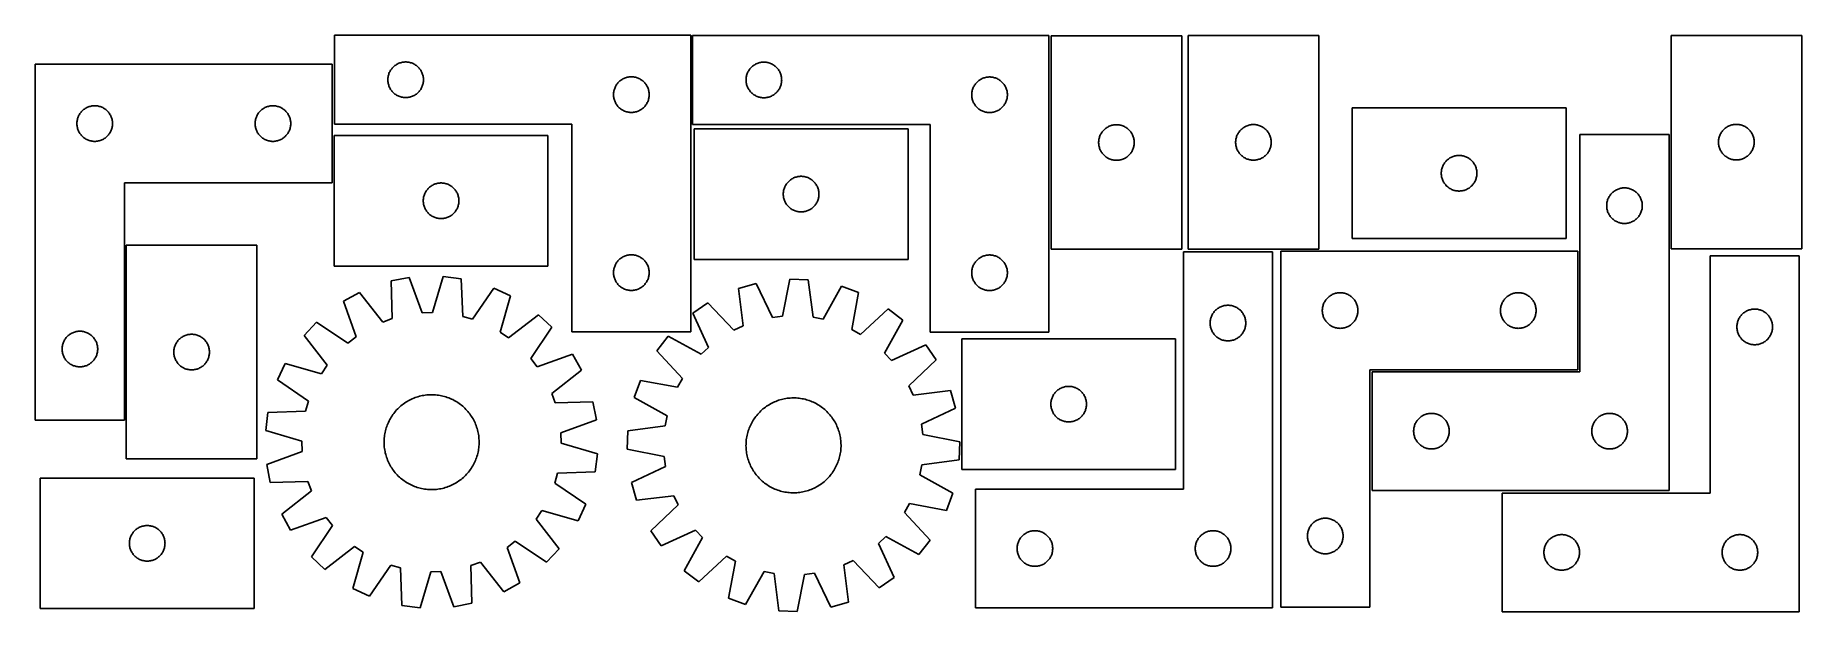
# Model space of a CAD drawing. Header units: millimetres. Extents: x 7 to 1493, y 7 to 492.
import ezdxf

# ---------------------------------------------------------------- set-up
doc = ezdxf.new("R2010")
doc.units = ezdxf.units.MM
doc.layers.add('CUT', color=7, linetype='CONTINUOUS', true_color=0x000000)

msp = doc.modelspace()

# ---------------------------------------------------------------- linework, layer by layer
at = {"layer": 'CUT'}
for p, q in [((558.299281, 492.278844), (258.299281, 492.278844)), ((258.299281, 492.278844), (258.299281, 417.278844)), ((558.299281, 242.278844), (558.299281, 492.278844)), ((859.838466, 492.149938), (559.838466, 492.149938)), ((559.838466, 492.149938), (559.838466, 417.149938)), ((859.838466, 242.149938), (859.838466, 492.149938)), ((971.660614, 491.917267), (861.660614, 491.917267)), ((861.660614, 491.917267), (861.660614, 311.917267)), ((971.660614, 311.917267), (971.660614, 491.917267)), ((1086.988525, 492.038849), (976.988525, 492.038849)), ((976.988525, 492.038849), (976.988525, 312.038849)), ((1086.988525, 312.038849), (1086.988525, 492.038849)), ((1383.483798, 492.231471), (1383.483798, 312.231471)), ((1493.483798, 492.231471), (1383.483798, 492.231471)), ((1493.483798, 312.231471), (1493.483798, 492.231471)), ((6.551718, 467.879906), (6.551718, 167.879906)), ((256.551718, 467.879906), (6.551718, 467.879906)), ((256.551718, 367.879906), (256.551718, 467.879906)), ((304.554528, 460.785653), (304.881975, 461.485251)), ((304.881975, 461.485251), (305.245003, 462.167065)), ((305.245003, 462.167065), (305.642648, 462.829287)), ((305.642648, 462.829287), (306.073856, 463.470161)), ((306.073856, 463.470161), (306.537484, 464.087986)), ((306.537484, 464.087986), (307.032302, 464.681126)), ((307.032302, 464.681126), (307.556999, 465.248006)), ((307.556999, 465.248006), (308.110181, 465.787125)), ((308.110181, 465.787125), (308.690384, 466.297051)), ((308.690384, 466.297051), (309.296067, 466.776433)), ((309.296067, 466.776433), (309.925626, 467.223999)), ((309.925626, 467.223999), (310.577389, 467.638564)), ((310.577389, 467.638564), (311.24963, 468.019026)), ((311.24963, 468.019026), (311.940566, 468.364378)), ((311.940566, 468.364378), (312.648363, 468.673704)), ((312.648363, 468.673704), (313.371146, 468.946183)), ((313.371146, 468.946183), (314.106997, 469.181092)), ((314.106997, 469.181092), (314.853965, 469.37781)), ((314.853965, 469.37781), (315.61007, 469.535813)), ((315.61007, 469.535813), (316.373306, 469.654684)), ((316.373306, 469.654684), (317.14165, 469.734107)), ((317.14165, 469.734107), (317.913063, 469.773871)), ((317.913063, 469.773871), (318.6855, 469.773871)), ((318.6855, 469.773871), (319.456913, 469.734107)), ((319.456913, 469.734107), (320.225257, 469.654684)), ((320.225257, 469.654684), (320.988493, 469.535813)), ((320.988493, 469.535813), (321.744598, 469.37781)), ((321.744598, 469.37781), (322.491566, 469.181092)), ((322.491566, 469.181092), (323.227417, 468.946183)), ((323.227417, 468.946183), (323.9502, 468.673704)), ((323.9502, 468.673704), (324.657997, 468.364378)), ((324.657997, 468.364378), (325.348933, 468.019026)), ((325.348933, 468.019026), (326.021173, 467.638564)), ((326.021173, 467.638564), (326.672937, 467.223999)), ((326.672937, 467.223999), (327.302496, 466.776433)), ((327.302496, 466.776433), (327.908179, 466.297051)), ((327.908179, 466.297051), (328.488382, 465.787125)), ((328.488382, 465.787125), (329.041564, 465.248006)), ((329.041564, 465.248006), (329.56626, 464.681126)), ((329.56626, 464.681126), (330.061079, 464.087986)), ((330.061079, 464.087986), (330.524707, 463.470161)), ((330.524707, 463.470161), (330.955915, 462.829287)), ((330.955915, 462.829287), (331.35356, 462.167065)), ((331.35356, 462.167065), (331.716588, 461.485251)), ((331.716588, 461.485251), (332.044035, 460.785653)), ((606.093712, 460.656746), (606.42116, 461.356345)), ((606.42116, 461.356345), (606.784187, 462.038159)), ((606.784187, 462.038159), (607.181833, 462.700381)), ((607.181833, 462.700381), (607.613041, 463.341254)), ((607.613041, 463.341254), (608.076669, 463.95908)), ((608.076669, 463.95908), (608.571487, 464.55222)), ((608.571487, 464.55222), (609.096183, 465.1191)), ((609.096183, 465.1191), (609.649366, 465.658218)), ((609.649366, 465.658218), (610.229568, 466.168145)), ((610.229568, 466.168145), (610.835252, 466.647527)), ((610.835252, 466.647527), (611.46481, 467.095093)), ((611.46481, 467.095093), (612.116574, 467.509657)), ((612.116574, 467.509657), (612.788815, 467.89012)), ((612.788815, 467.89012), (613.47975, 468.235472)), ((613.47975, 468.235472), (614.187548, 468.544797)), ((614.187548, 468.544797), (614.91033, 468.817276)), ((614.91033, 468.817276), (615.646181, 469.052186)), ((615.646181, 469.052186), (616.39315, 469.248904)), ((616.39315, 469.248904), (617.149255, 469.406907)), ((617.149255, 469.406907), (617.912491, 469.525778)), ((617.912491, 469.525778), (618.680834, 469.605201)), ((618.680834, 469.605201), (619.452247, 469.644965)), ((619.452247, 469.644965), (620.224685, 469.644965)), ((620.224685, 469.644965), (620.996098, 469.605201)), ((620.996098, 469.605201), (621.764441, 469.525778)), ((621.764441, 469.525778), (622.527677, 469.406907)), ((622.527677, 469.406907), (623.283782, 469.248904)), ((623.283782, 469.248904), (624.030751, 469.052186)), ((624.030751, 469.052186), (624.766602, 468.817276)), ((624.766602, 468.817276), (625.489384, 468.544797)), ((625.489384, 468.544797), (626.197182, 468.235472)), ((626.197182, 468.235472), (626.888117, 467.89012)), ((626.888117, 467.89012), (627.560358, 467.509657)), ((627.560358, 467.509657), (628.212122, 467.095093)), ((628.212122, 467.095093), (628.84168, 466.647527)), ((628.84168, 466.647527), (629.447364, 466.168145)), ((629.447364, 466.168145), (630.027566, 465.658218)), ((630.027566, 465.658218), (630.580749, 465.1191)), ((630.580749, 465.1191), (631.105445, 464.55222)), ((631.105445, 464.55222), (631.600263, 463.95908)), ((631.600263, 463.95908), (632.063891, 463.341254)), ((632.063891, 463.341254), (632.495099, 462.700381)), ((632.495099, 462.700381), (632.892745, 462.038159)), ((632.892745, 462.038159), (633.255772, 461.356345)), ((633.255772, 461.356345), (633.58322, 460.656746)), ((303.299281, 454.778844), (303.31917, 455.551025)), ((303.31917, 454.006663), (303.299281, 454.778844)), ((303.31917, 455.551025), (303.378783, 456.321159)), ((303.378783, 453.236529), (303.31917, 454.006663)), ((303.378783, 456.321159), (303.477963, 457.087203)), ((303.477963, 452.470486), (303.378783, 453.236529)), ((303.477963, 457.087203), (303.616446, 457.847125)), ((303.616446, 451.710563), (303.477963, 452.470486)), ((303.616446, 457.847125), (303.793866, 458.598911)), ((303.793866, 450.958777), (303.616446, 451.710563)), ((303.793866, 458.598911), (304.009751, 459.340567)), ((304.009751, 450.217122), (303.793866, 450.958777)), ((304.009751, 459.340567), (304.263529, 460.070125)), ((304.263529, 449.487563), (304.009751, 450.217122)), ((304.263529, 460.070125), (304.554528, 460.785653)), ((304.554528, 448.772036), (304.263529, 449.487563)), ((304.881975, 448.072437), (304.554528, 448.772036)), ((305.245003, 447.390623), (304.881975, 448.072437)), ((305.642648, 446.728401), (305.245003, 447.390623)), ((306.073856, 446.087528), (305.642648, 446.728401)), ((306.537484, 445.469702), (306.073856, 446.087528)), ((330.524707, 446.087528), (330.061079, 445.469702)), ((330.955915, 446.728401), (330.524707, 446.087528)), ((331.35356, 447.390623), (330.955915, 446.728401)), ((331.716588, 448.072437), (331.35356, 447.390623)), ((332.044035, 448.772036), (331.716588, 448.072437)), ((332.044035, 460.785653), (332.335034, 460.070125)), ((332.335034, 449.487563), (332.044035, 448.772036)), ((332.335034, 460.070125), (332.588812, 459.340567)), ((332.588812, 450.217122), (332.335034, 449.487563)), ((332.588812, 459.340567), (332.804697, 458.598911)), ((332.804697, 450.958777), (332.588812, 450.217122)), ((332.804697, 458.598911), (332.982117, 457.847125)), ((332.982117, 451.710563), (332.804697, 450.958777)), ((332.982117, 457.847125), (333.1206, 457.087203)), ((333.1206, 452.470486), (332.982117, 451.710563)), ((333.1206, 457.087203), (333.21978, 456.321159)), ((333.21978, 453.236529), (333.1206, 452.470486)), ((333.21978, 456.321159), (333.279393, 455.551025)), ((333.279393, 454.006663), (333.21978, 453.236529)), ((333.279393, 455.551025), (333.299281, 454.778844)), ((333.299281, 454.778844), (333.279393, 454.006663)), ((493.616446, 445.347125), (493.793866, 446.098911)), ((493.793866, 446.098911), (494.009751, 446.840567)), ((494.009751, 446.840567), (494.263529, 447.570125)), ((494.263529, 447.570125), (494.554528, 448.285653)), ((494.554528, 448.285653), (494.881975, 448.985251)), ((494.881975, 448.985251), (495.245003, 449.667065)), ((495.245003, 449.667065), (495.642648, 450.329287)), ((495.642648, 450.329287), (496.073856, 450.970161)), ((496.073856, 450.970161), (496.537484, 451.587986)), ((496.537484, 451.587986), (497.032302, 452.181126)), ((497.032302, 452.181126), (497.556999, 452.748006)), ((497.556999, 452.748006), (498.110181, 453.287125)), ((498.110181, 453.287125), (498.690384, 453.797051)), ((498.690384, 453.797051), (499.296067, 454.276433)), ((499.296067, 454.276433), (499.925626, 454.723999)), ((499.925626, 454.723999), (500.577389, 455.138564)), ((500.577389, 455.138564), (501.24963, 455.519026)), ((501.24963, 455.519026), (501.940566, 455.864378)), ((501.940566, 455.864378), (502.648363, 456.173704)), ((502.648363, 456.173704), (503.371146, 456.446183)), ((503.371146, 456.446183), (504.106997, 456.681092)), ((504.106997, 456.681092), (504.853965, 456.87781)), ((504.853965, 456.87781), (505.61007, 457.035813)), ((505.61007, 457.035813), (506.373306, 457.154684)), ((506.373306, 457.154684), (507.14165, 457.234107)), ((507.14165, 457.234107), (507.913063, 457.273871)), ((507.913063, 457.273871), (508.6855, 457.273871)), ((508.6855, 457.273871), (509.456913, 457.234107)), ((509.456913, 457.234107), (510.225257, 457.154684)), ((510.225257, 457.154684), (510.988493, 457.035813)), ((510.988493, 457.035813), (511.744598, 456.87781)), ((511.744598, 456.87781), (512.491566, 456.681092)), ((512.491566, 456.681092), (513.227417, 456.446183)), ((513.227417, 456.446183), (513.9502, 456.173704)), ((513.9502, 456.173704), (514.657997, 455.864378)), ((514.657997, 455.864378), (515.348933, 455.519026)), ((515.348933, 455.519026), (516.021173, 455.138564)), ((516.021173, 455.138564), (516.672937, 454.723999)), ((516.672937, 454.723999), (517.302496, 454.276433)), ((517.302496, 454.276433), (517.908179, 453.797051)), ((517.908179, 453.797051), (518.488382, 453.287125)), ((518.488382, 453.287125), (519.041564, 452.748006)), ((519.041564, 452.748006), (519.56626, 452.181126)), ((519.56626, 452.181126), (520.061079, 451.587986)), ((520.061079, 451.587986), (520.524707, 450.970161)), ((520.524707, 450.970161), (520.955915, 450.329287)), ((520.955915, 450.329287), (521.35356, 449.667065)), ((521.35356, 449.667065), (521.716588, 448.985251)), ((521.716588, 448.985251), (522.044035, 448.285653)), ((522.044035, 448.285653), (522.335034, 447.570125)), ((522.335034, 447.570125), (522.588812, 446.840567)), ((522.588812, 446.840567), (522.804697, 446.098911)), ((522.804697, 446.098911), (522.982117, 445.347125)), ((604.838466, 454.649938), (604.858355, 455.422119)), ((604.858355, 453.877757), (604.838466, 454.649938)), ((604.858355, 455.422119), (604.917968, 456.192253)), ((604.917968, 453.107623), (604.858355, 453.877757)), ((604.917968, 456.192253), (605.017148, 456.958297)), ((605.017148, 452.341579), (604.917968, 453.107623)), ((605.017148, 456.958297), (605.155631, 457.718219)), ((605.155631, 451.581657), (605.017148, 452.341579)), ((605.155631, 457.718219), (605.33305, 458.470005)), ((605.33305, 450.829871), (605.155631, 451.581657)), ((605.33305, 458.470005), (605.548935, 459.21166)), ((605.548935, 450.088215), (605.33305, 450.829871)), ((605.548935, 459.21166), (605.802714, 459.941219)), ((605.802714, 449.358657), (605.548935, 450.088215)), ((605.802714, 459.941219), (606.093712, 460.656746)), ((606.093712, 448.643129), (605.802714, 449.358657)), ((606.42116, 447.943531), (606.093712, 448.643129)), ((606.784187, 447.261717), (606.42116, 447.943531)), ((607.181833, 446.599495), (606.784187, 447.261717)), ((607.613041, 445.958621), (607.181833, 446.599495)), ((632.495099, 446.599495), (632.063891, 445.958621)), ((632.892745, 447.261717), (632.495099, 446.599495)), ((633.255772, 447.943531), (632.892745, 447.261717)), ((633.58322, 448.643129), (633.255772, 447.943531)), ((633.58322, 460.656746), (633.874218, 459.941219)), ((633.874218, 449.358657), (633.58322, 448.643129)), ((633.874218, 459.941219), (634.127997, 459.21166)), ((634.127997, 450.088215), (633.874218, 449.358657)), ((634.127997, 459.21166), (634.343882, 458.470005)), ((634.343882, 450.829871), (634.127997, 450.088215)), ((634.343882, 458.470005), (634.521301, 457.718219)), ((634.521301, 451.581657), (634.343882, 450.829871)), ((634.521301, 457.718219), (634.659784, 456.958297)), ((634.659784, 452.341579), (634.521301, 451.581657)), ((634.659784, 456.958297), (634.758964, 456.192253)), ((634.758964, 453.107623), (634.659784, 452.341579)), ((634.758964, 456.192253), (634.818577, 455.422119)), ((634.818577, 453.877757), (634.758964, 453.107623)), ((634.818577, 455.422119), (634.838466, 454.649938)), ((634.838466, 454.649938), (634.818577, 453.877757)), ((795.33305, 445.970005), (795.548935, 446.71166)), ((795.548935, 446.71166), (795.802714, 447.441219)), ((795.802714, 447.441219), (796.093712, 448.156746)), ((796.093712, 448.156746), (796.42116, 448.856345)), ((796.42116, 448.856345), (796.784187, 449.538159)), ((796.784187, 449.538159), (797.181833, 450.200381)), ((797.181833, 450.200381), (797.613041, 450.841254)), ((797.613041, 450.841254), (798.076669, 451.45908)), ((798.076669, 451.45908), (798.571487, 452.05222)), ((798.571487, 452.05222), (799.096183, 452.6191)), ((799.096183, 452.6191), (799.649366, 453.158218)), ((799.649366, 453.158218), (800.229568, 453.668145)), ((800.229568, 453.668145), (800.835252, 454.147527)), ((800.835252, 454.147527), (801.46481, 454.595093)), ((801.46481, 454.595093), (802.116574, 455.009657)), ((802.116574, 455.009657), (802.788815, 455.39012)), ((802.788815, 455.39012), (803.47975, 455.735472)), ((803.47975, 455.735472), (804.187548, 456.044797)), ((804.187548, 456.044797), (804.91033, 456.317276)), ((804.91033, 456.317276), (805.646181, 456.552186)), ((805.646181, 456.552186), (806.39315, 456.748904)), ((806.39315, 456.748904), (807.149255, 456.906907)), ((807.149255, 456.906907), (807.912491, 457.025778)), ((807.912491, 457.025778), (808.680834, 457.105201)), ((808.680834, 457.105201), (809.452247, 457.144965)), ((809.452247, 457.144965), (810.224685, 457.144965)), ((810.224685, 457.144965), (810.996098, 457.105201)), ((810.996098, 457.105201), (811.764441, 457.025778)), ((811.764441, 457.025778), (812.527677, 456.906907)), ((812.527677, 456.906907), (813.283782, 456.748904)), ((813.283782, 456.748904), (814.030751, 456.552186)), ((814.030751, 456.552186), (814.766602, 456.317276)), ((814.766602, 456.317276), (815.489384, 456.044797)), ((815.489384, 456.044797), (816.197182, 455.735472)), ((816.197182, 455.735472), (816.888117, 455.39012)), ((816.888117, 455.39012), (817.560358, 455.009657)), ((817.560358, 455.009657), (818.212122, 454.595093)), ((818.212122, 454.595093), (818.84168, 454.147527)), ((818.84168, 454.147527), (819.447364, 453.668145)), ((819.447364, 453.668145), (820.027566, 453.158218)), ((820.027566, 453.158218), (820.580749, 452.6191)), ((820.580749, 452.6191), (821.105445, 452.05222)), ((821.105445, 452.05222), (821.600263, 451.45908)), ((821.600263, 451.45908), (822.063891, 450.841254)), ((822.063891, 450.841254), (822.495099, 450.200381)), ((822.495099, 450.200381), (822.892745, 449.538159)), ((822.892745, 449.538159), (823.255772, 448.856345)), ((823.255772, 448.856345), (823.58322, 448.156746)), ((823.58322, 448.156746), (823.874218, 447.441219)), ((823.874218, 447.441219), (824.127997, 446.71166)), ((824.127997, 446.71166), (824.343882, 445.970005)), ((49.163497, 430.934184), (49.845311, 431.297212)), ((49.845311, 431.297212), (50.544909, 431.624659)), ((50.544909, 431.624659), (51.260436, 431.915658)), ((51.260436, 431.915658), (51.989995, 432.169436)), ((51.989995, 432.169436), (52.731651, 432.385322)), ((52.731651, 432.385322), (53.483437, 432.562741)), ((53.483437, 432.562741), (54.243359, 432.701224)), ((54.243359, 432.701224), (55.009403, 432.800404)), ((55.009403, 432.800404), (55.779536, 432.860017)), ((55.779536, 432.860017), (56.551718, 432.879906)), ((56.551718, 432.879906), (57.323899, 432.860017)), ((57.323899, 432.860017), (58.094033, 432.800404)), ((58.094033, 432.800404), (58.860076, 432.701224)), ((58.860076, 432.701224), (59.619999, 432.562741)), ((59.619999, 432.562741), (60.371784, 432.385322)), ((60.371784, 432.385322), (61.11344, 432.169436)), ((61.11344, 432.169436), (61.842999, 431.915658)), ((61.842999, 431.915658), (62.558526, 431.624659)), ((62.558526, 431.624659), (63.258124, 431.297212)), ((63.258124, 431.297212), (63.939939, 430.934184)), ((199.163497, 430.934184), (199.845311, 431.297212)), ((199.845311, 431.297212), (200.544909, 431.624659)), ((200.544909, 431.624659), (201.260436, 431.915658)), ((201.260436, 431.915658), (201.989995, 432.169436)), ((201.989995, 432.169436), (202.731651, 432.385322)), ((202.731651, 432.385322), (203.483437, 432.562741)), ((203.483437, 432.562741), (204.243359, 432.701224)), ((204.243359, 432.701224), (205.009403, 432.800404)), ((205.009403, 432.800404), (205.779536, 432.860017)), ((205.779536, 432.860017), (206.551718, 432.879906)), ((206.551718, 432.879906), (207.323899, 432.860017)), ((207.323899, 432.860017), (208.094033, 432.800404)), ((208.094033, 432.800404), (208.860076, 432.701224)), ((208.860076, 432.701224), (209.619999, 432.562741)), ((209.619999, 432.562741), (210.371784, 432.385322)), ((210.371784, 432.385322), (211.11344, 432.169436)), ((211.11344, 432.169436), (211.842999, 431.915658)), ((211.842999, 431.915658), (212.558526, 431.624659)), ((212.558526, 431.624659), (213.258124, 431.297212)), ((213.258124, 431.297212), (213.939939, 430.934184)), ((307.032302, 444.876562), (306.537484, 445.469702)), ((307.556999, 444.309682), (307.032302, 444.876562)), ((308.110181, 443.770564), (307.556999, 444.309682)), ((308.690384, 443.260637), (308.110181, 443.770564)), ((309.296067, 442.781255), (308.690384, 443.260637)), ((309.925626, 442.333689), (309.296067, 442.781255)), ((310.577389, 441.919125), (309.925626, 442.333689)), ((311.24963, 441.538662), (310.577389, 441.919125)), ((311.940566, 441.19331), (311.24963, 441.538662)), ((312.648363, 440.883985), (311.940566, 441.19331)), ((313.371146, 440.611506), (312.648363, 440.883985)), ((314.106997, 440.376596), (313.371146, 440.611506)), ((314.853965, 440.179879), (314.106997, 440.376596)), ((315.61007, 440.021875), (314.853965, 440.179879)), ((316.373306, 439.903004), (315.61007, 440.021875)), ((317.14165, 439.823581), (316.373306, 439.903004)), ((317.913063, 439.783817), (317.14165, 439.823581)), ((318.6855, 439.783817), (317.913063, 439.783817)), ((319.456913, 439.823581), (318.6855, 439.783817)), ((320.225257, 439.903004), (319.456913, 439.823581)), ((320.988493, 440.021875), (320.225257, 439.903004)), ((321.744598, 440.179879), (320.988493, 440.021875)), ((322.491566, 440.376596), (321.744598, 440.179879)), ((323.227417, 440.611506), (322.491566, 440.376596)), ((323.9502, 440.883985), (323.227417, 440.611506)), ((324.657997, 441.19331), (323.9502, 440.883985)), ((325.348933, 441.538662), (324.657997, 441.19331)), ((326.021173, 441.919125), (325.348933, 441.538662)), ((326.672937, 442.333689), (326.021173, 441.919125)), ((327.302496, 442.781255), (326.672937, 442.333689)), ((327.908179, 443.260637), (327.302496, 442.781255)), ((328.488382, 443.770564), (327.908179, 443.260637)), ((329.041564, 444.309682), (328.488382, 443.770564)), ((329.56626, 444.876562), (329.041564, 444.309682)), ((330.061079, 445.469702), (329.56626, 444.876562)), ((493.299281, 442.278844), (493.31917, 443.051025)), ((493.31917, 441.506663), (493.299281, 442.278844)), ((493.31917, 443.051025), (493.378783, 443.821159)), ((493.378783, 440.736529), (493.31917, 441.506663)), ((493.378783, 443.821159), (493.477963, 444.587203)), ((493.477963, 439.970486), (493.378783, 440.736529)), ((493.477963, 444.587203), (493.616446, 445.347125)), ((493.616446, 439.210563), (493.477963, 439.970486)), ((493.793866, 438.458777), (493.616446, 439.210563)), ((494.009751, 437.717122), (493.793866, 438.458777)), ((494.263529, 436.987563), (494.009751, 437.717122)), ((494.554528, 436.272036), (494.263529, 436.987563)), ((494.881975, 435.572437), (494.554528, 436.272036)), ((495.245003, 434.890623), (494.881975, 435.572437)), ((495.642648, 434.228401), (495.245003, 434.890623)), ((496.073856, 433.587528), (495.642648, 434.228401)), ((496.537484, 432.969702), (496.073856, 433.587528)), ((497.032302, 432.376562), (496.537484, 432.969702)), ((497.556999, 431.809682), (497.032302, 432.376562)), ((498.110181, 431.270564), (497.556999, 431.809682)), ((498.690384, 430.760637), (498.110181, 431.270564)), ((518.488382, 431.270564), (517.908179, 430.760637)), ((519.041564, 431.809682), (518.488382, 431.270564)), ((519.56626, 432.376562), (519.041564, 431.809682)), ((520.061079, 432.969702), (519.56626, 432.376562)), ((520.524707, 433.587528), (520.061079, 432.969702)), ((520.955915, 434.228401), (520.524707, 433.587528)), ((521.35356, 434.890623), (520.955915, 434.228401)), ((521.716588, 435.572437), (521.35356, 434.890623)), ((522.044035, 436.272036), (521.716588, 435.572437)), ((522.335034, 436.987563), (522.044035, 436.272036)), ((522.588812, 437.717122), (522.335034, 436.987563)), ((522.804697, 438.458777), (522.588812, 437.717122)), ((522.982117, 439.210563), (522.804697, 438.458777)), ((522.982117, 445.347125), (523.1206, 444.587203)), ((523.1206, 439.970486), (522.982117, 439.210563)), ((523.1206, 444.587203), (523.21978, 443.821159)), ((523.21978, 440.736529), (523.1206, 439.970486)), ((523.21978, 443.821159), (523.279393, 443.051025)), ((523.279393, 441.506663), (523.21978, 440.736529)), ((523.279393, 443.051025), (523.299281, 442.278844)), ((523.299281, 442.278844), (523.279393, 441.506663)), ((608.076669, 445.340796), (607.613041, 445.958621)), ((608.571487, 444.747656), (608.076669, 445.340796)), ((609.096183, 444.180776), (608.571487, 444.747656)), ((609.649366, 443.641657), (609.096183, 444.180776)), ((610.229568, 443.131731), (609.649366, 443.641657)), ((610.835252, 442.652349), (610.229568, 443.131731)), ((611.46481, 442.204783), (610.835252, 442.652349)), ((612.116574, 441.790218), (611.46481, 442.204783)), ((612.788815, 441.409756), (612.116574, 441.790218)), ((613.47975, 441.064404), (612.788815, 441.409756)), ((614.187548, 440.755078), (613.47975, 441.064404)), ((614.91033, 440.482599), (614.187548, 440.755078)), ((615.646181, 440.24769), (614.91033, 440.482599)), ((616.39315, 440.050972), (615.646181, 440.24769)), ((617.149255, 439.892969), (616.39315, 440.050972)), ((617.912491, 439.774098), (617.149255, 439.892969)), ((618.680834, 439.694675), (617.912491, 439.774098)), ((619.452247, 439.654911), (618.680834, 439.694675)), ((620.224685, 439.654911), (619.452247, 439.654911)), ((620.996098, 439.694675), (620.224685, 439.654911)), ((621.764441, 439.774098), (620.996098, 439.694675)), ((622.527677, 439.892969), (621.764441, 439.774098)), ((623.283782, 440.050972), (622.527677, 439.892969)), ((624.030751, 440.24769), (623.283782, 440.050972)), ((624.766602, 440.482599), (624.030751, 440.24769)), ((625.489384, 440.755078), (624.766602, 440.482599)), ((626.197182, 441.064404), (625.489384, 440.755078)), ((626.888117, 441.409756), (626.197182, 441.064404)), ((627.560358, 441.790218), (626.888117, 441.409756)), ((628.212122, 442.204783), (627.560358, 441.790218)), ((628.84168, 442.652349), (628.212122, 442.204783)), ((629.447364, 443.131731), (628.84168, 442.652349)), ((630.027566, 443.641657), (629.447364, 443.131731)), ((630.580749, 444.180776), (630.027566, 443.641657)), ((631.105445, 444.747656), (630.580749, 444.180776)), ((631.600263, 445.340796), (631.105445, 444.747656)), ((632.063891, 445.958621), (631.600263, 445.340796)), ((794.838466, 442.149938), (794.858355, 442.922119)), ((794.858355, 441.377757), (794.838466, 442.149938)), ((794.858355, 442.922119), (794.917968, 443.692253)), ((794.917968, 440.607623), (794.858355, 441.377757)), ((794.917968, 443.692253), (795.017148, 444.458297)), ((795.017148, 439.841579), (794.917968, 440.607623)), ((795.017148, 444.458297), (795.155631, 445.218219)), ((795.155631, 439.081657), (795.017148, 439.841579)), ((795.155631, 445.218219), (795.33305, 445.970005)), ((795.33305, 438.329871), (795.155631, 439.081657)), ((795.548935, 437.588215), (795.33305, 438.329871)), ((795.802714, 436.858657), (795.548935, 437.588215)), ((796.093712, 436.143129), (795.802714, 436.858657)), ((796.42116, 435.443531), (796.093712, 436.143129)), ((796.784187, 434.761717), (796.42116, 435.443531)), ((797.181833, 434.099495), (796.784187, 434.761717)), ((797.613041, 433.458621), (797.181833, 434.099495)), ((798.076669, 432.840796), (797.613041, 433.458621)), ((798.571487, 432.247656), (798.076669, 432.840796)), ((799.096183, 431.680776), (798.571487, 432.247656)), ((799.649366, 431.141657), (799.096183, 431.680776)), ((820.580749, 431.680776), (820.027566, 431.141657)), ((821.105445, 432.247656), (820.580749, 431.680776)), ((821.600263, 432.840796), (821.105445, 432.247656)), ((822.063891, 433.458621), (821.600263, 432.840796)), ((822.495099, 434.099495), (822.063891, 433.458621)), ((822.892745, 434.761717), (822.495099, 434.099495)), ((823.255772, 435.443531), (822.892745, 434.761717)), ((823.58322, 436.143129), (823.255772, 435.443531)), ((823.874218, 436.858657), (823.58322, 436.143129)), ((824.127997, 437.588215), (823.874218, 436.858657)), ((824.343882, 438.329871), (824.127997, 437.588215)), ((824.343882, 445.970005), (824.521301, 445.218219)), ((824.521301, 439.081657), (824.343882, 438.329871)), ((824.521301, 445.218219), (824.659784, 444.458297)), ((824.659784, 439.841579), (824.521301, 439.081657)), ((824.659784, 444.458297), (824.758964, 443.692253)), ((824.758964, 440.607623), (824.659784, 439.841579)), ((824.758964, 443.692253), (824.818577, 442.922119)), ((824.818577, 441.377757), (824.758964, 440.607623)), ((824.818577, 442.922119), (824.838466, 442.149938)), ((824.838466, 442.149938), (824.818577, 441.377757)), ((41.556691, 418.266124), (41.596455, 419.037538)), ((41.556691, 417.493687), (41.556691, 418.266124)), ((41.596455, 416.722274), (41.556691, 417.493687)), ((41.596455, 419.037538), (41.675877, 419.805881)), ((41.675877, 415.95393), (41.596455, 416.722274)), ((41.675877, 419.805881), (41.794748, 420.569117)), ((41.794748, 420.569117), (41.952752, 421.325222)), ((41.952752, 421.325222), (42.149469, 422.07219)), ((42.149469, 422.07219), (42.384379, 422.808041)), ((42.384379, 422.808041), (42.656858, 423.530824)), ((42.656858, 423.530824), (42.966184, 424.238622)), ((42.966184, 424.238622), (43.311536, 424.929557)), ((43.311536, 424.929557), (43.691998, 425.601798)), ((43.691998, 425.601798), (44.106562, 426.253562)), ((44.106562, 426.253562), (44.554129, 426.88312)), ((44.554129, 426.88312), (45.033511, 427.488803)), ((45.033511, 427.488803), (45.543437, 428.069006)), ((45.543437, 428.069006), (46.082555, 428.622189)), ((46.082555, 428.622189), (46.649436, 429.146885)), ((46.649436, 429.146885), (47.242575, 429.641703)), ((47.242575, 429.641703), (47.860401, 430.105331)), ((47.860401, 430.105331), (48.501275, 430.536539)), ((48.501275, 430.536539), (49.163497, 430.934184)), ((63.939939, 430.934184), (64.602161, 430.536539)), ((64.602161, 430.536539), (65.243034, 430.105331)), ((65.243034, 430.105331), (65.86086, 429.641703)), ((65.86086, 429.641703), (66.453999, 429.146885)), ((66.453999, 429.146885), (67.02088, 428.622189)), ((67.02088, 428.622189), (67.559998, 428.069006)), ((67.559998, 428.069006), (68.069924, 427.488803)), ((68.069924, 427.488803), (68.549306, 426.88312)), ((68.549306, 426.88312), (68.996873, 426.253562)), ((68.996873, 426.253562), (69.411437, 425.601798)), ((69.411437, 425.601798), (69.7919, 424.929557)), ((69.7919, 424.929557), (70.137252, 424.238622)), ((70.137252, 424.238622), (70.446577, 423.530824)), ((70.446577, 423.530824), (70.719056, 422.808041)), ((70.719056, 422.808041), (70.953966, 422.07219)), ((70.953966, 422.07219), (71.150683, 421.325222)), ((71.150683, 421.325222), (71.308687, 420.569117)), ((71.308687, 420.569117), (71.427558, 419.805881)), ((71.427558, 419.805881), (71.50698, 419.037538)), ((71.50698, 416.722274), (71.427558, 415.95393)), ((71.50698, 419.037538), (71.546745, 418.266124)), ((71.546745, 417.493687), (71.50698, 416.722274)), ((71.546745, 418.266124), (71.546745, 417.493687)), ((191.556691, 418.266124), (191.596455, 419.037538)), ((191.556691, 417.493687), (191.556691, 418.266124)), ((191.596455, 416.722274), (191.556691, 417.493687)), ((191.596455, 419.037538), (191.675877, 419.805881)), ((191.675877, 415.95393), (191.596455, 416.722274)), ((191.675877, 419.805881), (191.794748, 420.569117)), ((191.794748, 420.569117), (191.952752, 421.325222)), ((191.952752, 421.325222), (192.149469, 422.07219)), ((192.149469, 422.07219), (192.384379, 422.808041)), ((192.384379, 422.808041), (192.656858, 423.530824)), ((192.656858, 423.530824), (192.966184, 424.238622)), ((192.966184, 424.238622), (193.311536, 424.929557)), ((193.311536, 424.929557), (193.691998, 425.601798)), ((193.691998, 425.601798), (194.106562, 426.253562)), ((194.106562, 426.253562), (194.554129, 426.88312)), ((194.554129, 426.88312), (195.033511, 427.488803)), ((195.033511, 427.488803), (195.543437, 428.069006)), ((195.543437, 428.069006), (196.082555, 428.622189)), ((196.082555, 428.622189), (196.649436, 429.146885)), ((196.649436, 429.146885), (197.242575, 429.641703)), ((197.242575, 429.641703), (197.860401, 430.105331)), ((197.860401, 430.105331), (198.501275, 430.536539)), ((198.501275, 430.536539), (199.163497, 430.934184)), ((213.939939, 430.934184), (214.602161, 430.536539)), ((214.602161, 430.536539), (215.243034, 430.105331)), ((215.243034, 430.105331), (215.86086, 429.641703)), ((215.86086, 429.641703), (216.453999, 429.146885)), ((216.453999, 429.146885), (217.02088, 428.622189)), ((217.02088, 428.622189), (217.559998, 428.069006)), ((217.559998, 428.069006), (218.069924, 427.488803)), ((218.069924, 427.488803), (218.549306, 426.88312)), ((218.549306, 426.88312), (218.996873, 426.253562)), ((218.996873, 426.253562), (219.411437, 425.601798)), ((219.411437, 425.601798), (219.7919, 424.929557)), ((219.7919, 424.929557), (220.137252, 424.238622)), ((220.137252, 424.238622), (220.446577, 423.530824)), ((220.446577, 423.530824), (220.719056, 422.808041)), ((220.719056, 422.808041), (220.953966, 422.07219)), ((220.953966, 422.07219), (221.150683, 421.325222)), ((221.150683, 421.325222), (221.308687, 420.569117)), ((221.308687, 420.569117), (221.427558, 419.805881)), ((221.427558, 419.805881), (221.50698, 419.037538)), ((221.50698, 416.722274), (221.427558, 415.95393)), ((221.50698, 419.037538), (221.546745, 418.266124)), ((221.546745, 417.493687), (221.50698, 416.722274)), ((221.546745, 418.266124), (221.546745, 417.493687)), ((258.299281, 417.278844), (458.299281, 417.278844)), ((458.299281, 417.278844), (458.299281, 242.278844)), ((499.296067, 430.281255), (498.690384, 430.760637)), ((499.925626, 429.833689), (499.296067, 430.281255)), ((500.577389, 429.419125), (499.925626, 429.833689)), ((501.24963, 429.038662), (500.577389, 429.419125)), ((501.940566, 428.69331), (501.24963, 429.038662)), ((502.648363, 428.383985), (501.940566, 428.69331)), ((503.371146, 428.111506), (502.648363, 428.383985)), ((504.106997, 427.876596), (503.371146, 428.111506)), ((504.853965, 427.679879), (504.106997, 427.876596)), ((505.61007, 427.521875), (504.853965, 427.679879)), ((506.373306, 427.403004), (505.61007, 427.521875)), ((507.14165, 427.323581), (506.373306, 427.403004)), ((507.913063, 427.283817), (507.14165, 427.323581)), ((508.6855, 427.283817), (507.913063, 427.283817)), ((509.456913, 427.323581), (508.6855, 427.283817)), ((510.225257, 427.403004), (509.456913, 427.323581)), ((510.988493, 427.521875), (510.225257, 427.403004)), ((511.744598, 427.679879), (510.988493, 427.521875)), ((512.491566, 427.876596), (511.744598, 427.679879)), ((513.227417, 428.111506), (512.491566, 427.876596)), ((513.9502, 428.383985), (513.227417, 428.111506)), ((514.657997, 428.69331), (513.9502, 428.383985)), ((515.348933, 429.038662), (514.657997, 428.69331)), ((516.021173, 429.419125), (515.348933, 429.038662)), ((516.672937, 429.833689), (516.021173, 429.419125)), ((517.302496, 430.281255), (516.672937, 429.833689)), ((517.908179, 430.760637), (517.302496, 430.281255)), ((559.838466, 417.149938), (759.838466, 417.149938)), ((759.838466, 417.149938), (759.838466, 242.149938)), ((800.229568, 430.631731), (799.649366, 431.141657)), ((800.835252, 430.152349), (800.229568, 430.631731)), ((801.46481, 429.704783), (800.835252, 430.152349)), ((802.116574, 429.290218), (801.46481, 429.704783)), ((802.788815, 428.909756), (802.116574, 429.290218)), ((803.47975, 428.564404), (802.788815, 428.909756)), ((804.187548, 428.255078), (803.47975, 428.564404)), ((804.91033, 427.982599), (804.187548, 428.255078)), ((805.646181, 427.74769), (804.91033, 427.982599)), ((806.39315, 427.550972), (805.646181, 427.74769)), ((807.149255, 427.392969), (806.39315, 427.550972)), ((807.912491, 427.274098), (807.149255, 427.392969)), ((808.680834, 427.194675), (807.912491, 427.274098)), ((809.452247, 427.154911), (808.680834, 427.194675)), ((810.224685, 427.154911), (809.452247, 427.154911)), ((810.996098, 427.194675), (810.224685, 427.154911)), ((811.764441, 427.274098), (810.996098, 427.194675)), ((812.527677, 427.392969), (811.764441, 427.274098)), ((813.283782, 427.550972), (812.527677, 427.392969)), ((814.030751, 427.74769), (813.283782, 427.550972)), ((814.766602, 427.982599), (814.030751, 427.74769)), ((815.489384, 428.255078), (814.766602, 427.982599)), ((816.197182, 428.564404), (815.489384, 428.255078)), ((816.888117, 428.909756), (816.197182, 428.564404)), ((817.560358, 429.290218), (816.888117, 428.909756)), ((818.212122, 429.704783), (817.560358, 429.290218)), ((818.84168, 430.152349), (818.212122, 429.704783)), ((819.447364, 430.631731), (818.84168, 430.152349)), ((820.027566, 431.141657), (819.447364, 430.631731)), ((912.098891, 416.206798), (912.840547, 416.422683)), ((912.840547, 416.422683), (913.592333, 416.600103)), ((913.592333, 416.600103), (914.352255, 416.738586)), ((914.352255, 416.738586), (915.118299, 416.837765)), ((915.118299, 416.837765), (915.888432, 416.897379)), ((915.888432, 416.897379), (916.660614, 416.917267)), ((916.660614, 416.917267), (917.432795, 416.897379)), ((917.432795, 416.897379), (918.202929, 416.837765)), ((918.202929, 416.837765), (918.968972, 416.738586)), ((918.968972, 416.738586), (919.728895, 416.600103)), ((919.728895, 416.600103), (920.48068, 416.422683)), ((920.48068, 416.422683), (921.222336, 416.206798)), ((1027.426802, 416.32838), (1028.168458, 416.544265)), ((1028.168458, 416.544265), (1028.920244, 416.721685)), ((1028.920244, 416.721685), (1029.680166, 416.860168)), ((1029.680166, 416.860168), (1030.44621, 416.959347)), ((1030.44621, 416.959347), (1031.216344, 417.018961)), ((1031.216344, 417.018961), (1031.988525, 417.038849)), ((1031.988525, 417.038849), (1032.760706, 417.018961)), ((1032.760706, 417.018961), (1033.53084, 416.959347)), ((1033.53084, 416.959347), (1034.296884, 416.860168)), ((1034.296884, 416.860168), (1035.056806, 416.721685)), ((1035.056806, 416.721685), (1035.808592, 416.544265)), ((1035.808592, 416.544265), (1036.550247, 416.32838)), ((1295.092133, 431.019073), (1115.092133, 431.019073)), ((1115.092133, 431.019073), (1115.092133, 321.019073)), ((1295.092133, 321.019073), (1295.092133, 431.019073)), ((1433.192517, 416.267224), (1433.922076, 416.521002)), ((1433.922076, 416.521002), (1434.663732, 416.736887)), ((1434.663732, 416.736887), (1435.415517, 416.914307)), ((1435.415517, 416.914307), (1436.17544, 417.05279)), ((1436.17544, 417.05279), (1436.941483, 417.15197)), ((1436.941483, 417.15197), (1437.711617, 417.211583)), ((1437.711617, 417.211583), (1438.483798, 417.231471)), ((1438.483798, 417.231471), (1439.25598, 417.211583)), ((1439.25598, 417.211583), (1440.026113, 417.15197)), ((1440.026113, 417.15197), (1440.792157, 417.05279)), ((1440.792157, 417.05279), (1441.552079, 416.914307)), ((1441.552079, 416.914307), (1442.303865, 416.736887)), ((1442.303865, 416.736887), (1443.045521, 416.521002)), ((1443.045521, 416.521002), (1443.77508, 416.267224)), ((41.794748, 415.190694), (41.675877, 415.95393)), ((41.952752, 414.43459), (41.794748, 415.190694)), ((42.149469, 413.687621), (41.952752, 414.43459)), ((42.384379, 412.95177), (42.149469, 413.687621)), ((42.656858, 412.228987), (42.384379, 412.95177)), ((42.966184, 411.52119), (42.656858, 412.228987)), ((43.311536, 410.830255), (42.966184, 411.52119)), ((43.691998, 410.158014), (43.311536, 410.830255)), ((44.106562, 409.50625), (43.691998, 410.158014)), ((44.554129, 408.876691), (44.106562, 409.50625)), ((45.033511, 408.271008), (44.554129, 408.876691)), ((45.543437, 407.690806), (45.033511, 408.271008)), ((46.082555, 407.137623), (45.543437, 407.690806)), ((46.649436, 406.612927), (46.082555, 407.137623)), ((47.242575, 406.118109), (46.649436, 406.612927)), ((47.860401, 405.654481), (47.242575, 406.118109)), ((48.501275, 405.223272), (47.860401, 405.654481)), ((49.163497, 404.825627), (48.501275, 405.223272)), ((49.845311, 404.462599), (49.163497, 404.825627)), ((50.544909, 404.135152), (49.845311, 404.462599)), ((51.260436, 403.844153), (50.544909, 404.135152)), ((51.989995, 403.590375), (51.260436, 403.844153)), ((52.731651, 403.37449), (51.989995, 403.590375)), ((53.483437, 403.19707), (52.731651, 403.37449)), ((54.243359, 403.058587), (53.483437, 403.19707)), ((55.009403, 402.959408), (54.243359, 403.058587)), ((55.779536, 402.899794), (55.009403, 402.959408)), ((56.551718, 402.879906), (55.779536, 402.899794)), ((57.323899, 402.899794), (56.551718, 402.879906)), ((58.094033, 402.959408), (57.323899, 402.899794)), ((58.860076, 403.058587), (58.094033, 402.959408)), ((59.619999, 403.19707), (58.860076, 403.058587)), ((60.371784, 403.37449), (59.619999, 403.19707)), ((61.11344, 403.590375), (60.371784, 403.37449)), ((61.842999, 403.844153), (61.11344, 403.590375)), ((62.558526, 404.135152), (61.842999, 403.844153)), ((63.258124, 404.462599), (62.558526, 404.135152)), ((63.939939, 404.825627), (63.258124, 404.462599)), ((64.602161, 405.223272), (63.939939, 404.825627)), ((65.243034, 405.654481), (64.602161, 405.223272)), ((65.86086, 406.118109), (65.243034, 405.654481)), ((66.453999, 406.612927), (65.86086, 406.118109)), ((67.02088, 407.137623), (66.453999, 406.612927)), ((67.559998, 407.690806), (67.02088, 407.137623)), ((68.069924, 408.271008), (67.559998, 407.690806)), ((68.549306, 408.876691), (68.069924, 408.271008)), ((68.996873, 409.50625), (68.549306, 408.876691)), ((69.411437, 410.158014), (68.996873, 409.50625)), ((69.7919, 410.830255), (69.411437, 410.158014)), ((70.137252, 411.52119), (69.7919, 410.830255)), ((70.446577, 412.228987), (70.137252, 411.52119)), ((70.719056, 412.95177), (70.446577, 412.228987)), ((70.953966, 413.687621), (70.719056, 412.95177)), ((71.150683, 414.43459), (70.953966, 413.687621)), ((71.308687, 415.190694), (71.150683, 414.43459)), ((71.427558, 415.95393), (71.308687, 415.190694)), ((191.794748, 415.190694), (191.675877, 415.95393)), ((191.952752, 414.43459), (191.794748, 415.190694)), ((192.149469, 413.687621), (191.952752, 414.43459)), ((192.384379, 412.95177), (192.149469, 413.687621)), ((192.656858, 412.228987), (192.384379, 412.95177)), ((192.966184, 411.52119), (192.656858, 412.228987)), ((193.311536, 410.830255), (192.966184, 411.52119)), ((193.691998, 410.158014), (193.311536, 410.830255)), ((194.106562, 409.50625), (193.691998, 410.158014)), ((194.554129, 408.876691), (194.106562, 409.50625)), ((195.033511, 408.271008), (194.554129, 408.876691)), ((195.543437, 407.690806), (195.033511, 408.271008)), ((196.082555, 407.137623), (195.543437, 407.690806)), ((196.649436, 406.612927), (196.082555, 407.137623)), ((197.242575, 406.118109), (196.649436, 406.612927)), ((197.860401, 405.654481), (197.242575, 406.118109)), ((198.501275, 405.223272), (197.860401, 405.654481)), ((199.163497, 404.825627), (198.501275, 405.223272)), ((199.845311, 404.462599), (199.163497, 404.825627)), ((200.544909, 404.135152), (199.845311, 404.462599)), ((201.260436, 403.844153), (200.544909, 404.135152)), ((201.989995, 403.590375), (201.260436, 403.844153)), ((202.731651, 403.37449), (201.989995, 403.590375)), ((203.483437, 403.19707), (202.731651, 403.37449)), ((204.243359, 403.058587), (203.483437, 403.19707)), ((205.009403, 402.959408), (204.243359, 403.058587)), ((205.779536, 402.899794), (205.009403, 402.959408)), ((206.551718, 402.879906), (205.779536, 402.899794)), ((207.323899, 402.899794), (206.551718, 402.879906)), ((208.094033, 402.959408), (207.323899, 402.899794)), ((208.860076, 403.058587), (208.094033, 402.959408)), ((209.619999, 403.19707), (208.860076, 403.058587)), ((210.371784, 403.37449), (209.619999, 403.19707)), ((211.11344, 403.590375), (210.371784, 403.37449)), ((211.842999, 403.844153), (211.11344, 403.590375)), ((212.558526, 404.135152), (211.842999, 403.844153)), ((213.258124, 404.462599), (212.558526, 404.135152)), ((213.939939, 404.825627), (213.258124, 404.462599)), ((214.602161, 405.223272), (213.939939, 404.825627)), ((215.243034, 405.654481), (214.602161, 405.223272)), ((215.86086, 406.118109), (215.243034, 405.654481)), ((216.453999, 406.612927), (215.86086, 406.118109)), ((217.02088, 407.137623), (216.453999, 406.612927)), ((217.559998, 407.690806), (217.02088, 407.137623)), ((218.069924, 408.271008), (217.559998, 407.690806)), ((218.549306, 408.876691), (218.069924, 408.271008)), ((218.996873, 409.50625), (218.549306, 408.876691)), ((219.411437, 410.158014), (218.996873, 409.50625)), ((219.7919, 410.830255), (219.411437, 410.158014)), ((220.137252, 411.52119), (219.7919, 410.830255)), ((220.446577, 412.228987), (220.137252, 411.52119)), ((220.719056, 412.95177), (220.446577, 412.228987)), ((220.953966, 413.687621), (220.719056, 412.95177)), ((221.150683, 414.43459), (220.953966, 413.687621)), ((221.308687, 415.190694), (221.150683, 414.43459)), ((221.427558, 415.95393), (221.308687, 415.190694)), ((438.108002, 407.825713), (258.108002, 407.825713)), ((258.108002, 407.825713), (258.108002, 297.825713)), ((438.108002, 297.825713), (438.108002, 407.825713)), ((741.194791, 413.429966), (561.194791, 413.429966)), ((561.194791, 413.429966), (561.194791, 303.429966)), ((741.194791, 303.429966), (741.194791, 413.429966)), ((901.665587, 402.303486), (901.705351, 403.074899)), ((901.665587, 401.531049), (901.665587, 402.303486)), ((901.705351, 400.759635), (901.665587, 401.531049)), ((901.705351, 403.074899), (901.784773, 403.843243)), ((901.784773, 403.843243), (901.903644, 404.606479)), ((901.903644, 404.606479), (902.061648, 405.362583)), ((902.061648, 405.362583), (902.258366, 406.109552)), ((902.258366, 406.109552), (902.493275, 406.845403)), ((902.493275, 406.845403), (902.765754, 407.568186)), ((902.765754, 407.568186), (903.07508, 408.275983)), ((903.07508, 408.275983), (903.420432, 408.966918)), ((903.420432, 408.966918), (903.800894, 409.639159)), ((903.800894, 409.639159), (904.215458, 410.290923)), ((904.215458, 410.290923), (904.663025, 410.920481)), ((904.663025, 410.920481), (905.142407, 411.526165)), ((905.142407, 411.526165), (905.652333, 412.106367)), ((905.652333, 412.106367), (906.191451, 412.65955)), ((906.191451, 412.65955), (906.758332, 413.184246)), ((906.758332, 413.184246), (907.351471, 413.679064)), ((907.351471, 413.679064), (907.969297, 414.142692)), ((907.969297, 414.142692), (908.610171, 414.573901)), ((908.610171, 414.573901), (909.272393, 414.971546)), ((909.272393, 414.971546), (909.954207, 415.334573)), ((909.954207, 415.334573), (910.653805, 415.662021)), ((910.653805, 415.662021), (911.369332, 415.95302)), ((911.369332, 415.95302), (912.098891, 416.206798)), ((921.222336, 416.206798), (921.951895, 415.95302)), ((921.951895, 415.95302), (922.667422, 415.662021)), ((922.667422, 415.662021), (923.367021, 415.334573)), ((923.367021, 415.334573), (924.048835, 414.971546)), ((924.048835, 414.971546), (924.711057, 414.573901)), ((924.711057, 414.573901), (925.35193, 414.142692)), ((925.35193, 414.142692), (925.969756, 413.679064)), ((925.969756, 413.679064), (926.562895, 413.184246)), ((926.562895, 413.184246), (927.129776, 412.65955)), ((927.129776, 412.65955), (927.668894, 412.106367)), ((927.668894, 412.106367), (928.17882, 411.526165)), ((928.17882, 411.526165), (928.658202, 410.920481)), ((928.658202, 410.920481), (929.105769, 410.290923)), ((929.105769, 410.290923), (929.520333, 409.639159)), ((929.520333, 409.639159), (929.900796, 408.966918)), ((929.900796, 408.966918), (930.246148, 408.275983)), ((930.246148, 408.275983), (930.555473, 407.568186)), ((930.555473, 407.568186), (930.827952, 406.845403)), ((930.827952, 406.845403), (931.062862, 406.109552)), ((931.062862, 406.109552), (931.259579, 405.362583)), ((931.259579, 405.362583), (931.417583, 404.606479)), ((931.417583, 404.606479), (931.536454, 403.843243)), ((931.536454, 403.843243), (931.615877, 403.074899)), ((931.615877, 403.074899), (931.655641, 402.303486)), ((931.655641, 401.531049), (931.615877, 400.759635)), ((931.655641, 402.303486), (931.655641, 401.531049)), ((1016.993498, 402.425068), (1017.033262, 403.196481)), ((1016.993498, 401.652631), (1016.993498, 402.425068)), ((1017.033262, 400.881217), (1016.993498, 401.652631)), ((1017.033262, 403.196481), (1017.112685, 403.964825)), ((1017.112685, 403.964825), (1017.231556, 404.728061)), ((1017.231556, 404.728061), (1017.389559, 405.484165)), ((1017.389559, 405.484165), (1017.586277, 406.231134)), ((1017.586277, 406.231134), (1017.821187, 406.966985)), ((1017.821187, 406.966985), (1018.093665, 407.689768)), ((1018.093665, 407.689768), (1018.402991, 408.397565)), ((1018.402991, 408.397565), (1018.748343, 409.0885)), ((1018.748343, 409.0885), (1019.128806, 409.760741)), ((1019.128806, 409.760741), (1019.54337, 410.412505)), ((1019.54337, 410.412505), (1019.990936, 411.042063)), ((1019.990936, 411.042063), (1020.470318, 411.647747)), ((1020.470318, 411.647747), (1020.980244, 412.227949)), ((1020.980244, 412.227949), (1021.519363, 412.781132)), ((1021.519363, 412.781132), (1022.086243, 413.305828)), ((1022.086243, 413.305828), (1022.679383, 413.800646)), ((1022.679383, 413.800646), (1023.297209, 414.264274)), ((1023.297209, 414.264274), (1023.938082, 414.695483)), ((1023.938082, 414.695483), (1024.600304, 415.093128)), ((1024.600304, 415.093128), (1025.282118, 415.456156)), ((1025.282118, 415.456156), (1025.981716, 415.783603)), ((1025.981716, 415.783603), (1026.697244, 416.074602)), ((1026.697244, 416.074602), (1027.426802, 416.32838)), ((1036.550247, 416.32838), (1037.279806, 416.074602)), ((1037.279806, 416.074602), (1037.995334, 415.783603)), ((1037.995334, 415.783603), (1038.694932, 415.456156)), ((1038.694932, 415.456156), (1039.376746, 415.093128)), ((1039.376746, 415.093128), (1040.038968, 414.695483)), ((1040.038968, 414.695483), (1040.679841, 414.264274)), ((1040.679841, 414.264274), (1041.297667, 413.800646)), ((1041.297667, 413.800646), (1041.890807, 413.305828)), ((1041.890807, 413.305828), (1042.457687, 412.781132)), ((1042.457687, 412.781132), (1042.996805, 412.227949)), ((1042.996805, 412.227949), (1043.506732, 411.647747)), ((1043.506732, 411.647747), (1043.986114, 411.042063)), ((1043.986114, 411.042063), (1044.43368, 410.412505)), ((1044.43368, 410.412505), (1044.848244, 409.760741)), ((1044.848244, 409.760741), (1045.228707, 409.0885)), ((1045.228707, 409.0885), (1045.574059, 408.397565)), ((1045.574059, 408.397565), (1045.883385, 407.689768)), ((1045.883385, 407.689768), (1046.155863, 406.966985)), ((1046.155863, 406.966985), (1046.390773, 406.231134)), ((1046.390773, 406.231134), (1046.587491, 405.484165)), ((1046.587491, 405.484165), (1046.745494, 404.728061)), ((1046.745494, 404.728061), (1046.864365, 403.964825)), ((1046.864365, 403.964825), (1046.943788, 403.196481)), ((1046.943788, 403.196481), (1046.983552, 402.425068)), ((1046.983552, 401.652631), (1046.943788, 400.881217)), ((1046.983552, 402.425068), (1046.983552, 401.652631)), ((1381.829681, 408.678498), (1306.829681, 408.678498)), ((1306.829681, 408.678498), (1306.829681, 208.678498)), ((1381.829681, 108.678498), (1381.829681, 408.678498)), ((1423.488771, 402.61769), (1423.528535, 403.389103)), ((1423.488771, 401.845253), (1423.488771, 402.61769)), ((1423.528535, 401.073839), (1423.488771, 401.845253)), ((1423.528535, 403.389103), (1423.607958, 404.157447)), ((1423.607958, 404.157447), (1423.726829, 404.920683)), ((1423.726829, 404.920683), (1423.884833, 405.676788)), ((1423.884833, 405.676788), (1424.08155, 406.423756)), ((1424.08155, 406.423756), (1424.31646, 407.159607)), ((1424.31646, 407.159607), (1424.588939, 407.88239)), ((1424.588939, 407.88239), (1424.898264, 408.590187)), ((1424.898264, 408.590187), (1425.243616, 409.281123)), ((1425.243616, 409.281123), (1425.624079, 409.953363)), ((1425.624079, 409.953363), (1426.038643, 410.605127)), ((1426.038643, 410.605127), (1426.48621, 411.234686)), ((1426.48621, 411.234686), (1426.965592, 411.840369)), ((1426.965592, 411.840369), (1427.475518, 412.420572)), ((1427.475518, 412.420572), (1428.014636, 412.973754)), ((1428.014636, 412.973754), (1428.581517, 413.49845)), ((1428.581517, 413.49845), (1429.174656, 413.993269)), ((1429.174656, 413.993269), (1429.792482, 414.456896)), ((1429.792482, 414.456896), (1430.433355, 414.888105)), ((1430.433355, 414.888105), (1431.095577, 415.28575)), ((1431.095577, 415.28575), (1431.777391, 415.648778)), ((1431.777391, 415.648778), (1432.47699, 415.976225)), ((1432.47699, 415.976225), (1433.192517, 416.267224)), ((1443.77508, 416.267224), (1444.490607, 415.976225)), ((1444.490607, 415.976225), (1445.190205, 415.648778)), ((1445.190205, 415.648778), (1445.872019, 415.28575)), ((1445.872019, 415.28575), (1446.534241, 414.888105)), ((1446.534241, 414.888105), (1447.175115, 414.456896)), ((1447.175115, 414.456896), (1447.792941, 413.993269)), ((1447.792941, 413.993269), (1448.38608, 413.49845)), ((1448.38608, 413.49845), (1448.952961, 412.973754)), ((1448.952961, 412.973754), (1449.492079, 412.420572)), ((1449.492079, 412.420572), (1450.002005, 411.840369)), ((1450.002005, 411.840369), (1450.481387, 411.234686)), ((1450.481387, 411.234686), (1450.928954, 410.605127)), ((1450.928954, 410.605127), (1451.343518, 409.953363)), ((1451.343518, 409.953363), (1451.72398, 409.281123)), ((1451.72398, 409.281123), (1452.069332, 408.590187)), ((1452.069332, 408.590187), (1452.378658, 407.88239)), ((1452.378658, 407.88239), (1452.651137, 407.159607)), ((1452.651137, 407.159607), (1452.886046, 406.423756)), ((1452.886046, 406.423756), (1453.082764, 405.676788)), ((1453.082764, 405.676788), (1453.240768, 404.920683)), ((1453.240768, 404.920683), (1453.359638, 404.157447)), ((1453.359638, 404.157447), (1453.439061, 403.389103)), ((1453.439061, 403.389103), (1453.478825, 402.61769)), ((1453.478825, 401.845253), (1453.439061, 401.073839)), ((1453.478825, 402.61769), (1453.478825, 401.845253)), ((901.784773, 399.991292), (901.705351, 400.759635)), ((901.903644, 399.228056), (901.784773, 399.991292)), ((902.061648, 398.471951), (901.903644, 399.228056)), ((902.258366, 397.724983), (902.061648, 398.471951)), ((902.493275, 396.989132), (902.258366, 397.724983)), ((902.765754, 396.266349), (902.493275, 396.989132)), ((903.07508, 395.558551), (902.765754, 396.266349)), ((903.420432, 394.867616), (903.07508, 395.558551)), ((903.800894, 394.195375), (903.420432, 394.867616)), ((904.215458, 393.543611), (903.800894, 394.195375)), ((904.663025, 392.914053), (904.215458, 393.543611)), ((905.142407, 392.30837), (904.663025, 392.914053)), ((905.652333, 391.728167), (905.142407, 392.30837)), ((906.191451, 391.174984), (905.652333, 391.728167)), ((906.758332, 390.650288), (906.191451, 391.174984)), ((907.351471, 390.15547), (906.758332, 390.650288)), ((907.969297, 389.691842), (907.351471, 390.15547)), ((908.610171, 389.260634), (907.969297, 389.691842)), ((909.272393, 388.862989), (908.610171, 389.260634)), ((909.954207, 388.499961), (909.272393, 388.862989)), ((910.653805, 388.172514), (909.954207, 388.499961)), ((911.369332, 387.881515), (910.653805, 388.172514)), ((912.098891, 387.627737), (911.369332, 387.881515)), ((912.840547, 387.411851), (912.098891, 387.627737)), ((913.592333, 387.234432), (912.840547, 387.411851)), ((914.352255, 387.095949), (913.592333, 387.234432)), ((915.118299, 386.996769), (914.352255, 387.095949)), ((915.888432, 386.937156), (915.118299, 386.996769)), ((916.660614, 386.917267), (915.888432, 386.937156)), ((917.432795, 386.937156), (916.660614, 386.917267)), ((918.202929, 386.996769), (917.432795, 386.937156)), ((918.968972, 387.095949), (918.202929, 386.996769)), ((919.728895, 387.234432), (918.968972, 387.095949)), ((920.48068, 387.411851), (919.728895, 387.234432)), ((921.222336, 387.627737), (920.48068, 387.411851)), ((921.951895, 387.881515), (921.222336, 387.627737)), ((922.667422, 388.172514), (921.951895, 387.881515)), ((923.367021, 388.499961), (922.667422, 388.172514)), ((924.048835, 388.862989), (923.367021, 388.499961)), ((924.711057, 389.260634), (924.048835, 388.862989)), ((925.35193, 389.691842), (924.711057, 389.260634)), ((925.969756, 390.15547), (925.35193, 389.691842)), ((926.562895, 390.650288), (925.969756, 390.15547)), ((927.129776, 391.174984), (926.562895, 390.650288)), ((927.668894, 391.728167), (927.129776, 391.174984)), ((928.17882, 392.30837), (927.668894, 391.728167)), ((928.658202, 392.914053), (928.17882, 392.30837)), ((929.105769, 393.543611), (928.658202, 392.914053)), ((929.520333, 394.195375), (929.105769, 393.543611)), ((929.900796, 394.867616), (929.520333, 394.195375)), ((930.246148, 395.558551), (929.900796, 394.867616)), ((930.555473, 396.266349), (930.246148, 395.558551)), ((930.827952, 396.989132), (930.555473, 396.266349)), ((931.062862, 397.724983), (930.827952, 396.989132)), ((931.259579, 398.471951), (931.062862, 397.724983)), ((931.417583, 399.228056), (931.259579, 398.471951)), ((931.536454, 399.991292), (931.417583, 399.228056)), ((931.615877, 400.759635), (931.536454, 399.991292)), ((1017.112685, 400.112874), (1017.033262, 400.881217)), ((1017.231556, 399.349638), (1017.112685, 400.112874)), ((1017.389559, 398.593533), (1017.231556, 399.349638)), ((1017.586277, 397.846565), (1017.389559, 398.593533)), ((1017.821187, 397.110714), (1017.586277, 397.846565)), ((1018.093665, 396.387931), (1017.821187, 397.110714)), ((1018.402991, 395.680133), (1018.093665, 396.387931)), ((1018.748343, 394.989198), (1018.402991, 395.680133)), ((1019.128806, 394.316957), (1018.748343, 394.989198)), ((1019.54337, 393.665193), (1019.128806, 394.316957)), ((1019.990936, 393.035635), (1019.54337, 393.665193)), ((1020.470318, 392.429952), (1019.990936, 393.035635)), ((1020.980244, 391.849749), (1020.470318, 392.429952)), ((1021.519363, 391.296566), (1020.980244, 391.849749)), ((1022.086243, 390.77187), (1021.519363, 391.296566)), ((1022.679383, 390.277052), (1022.086243, 390.77187)), ((1023.297209, 389.813424), (1022.679383, 390.277052)), ((1023.938082, 389.382216), (1023.297209, 389.813424)), ((1024.600304, 388.984571), (1023.938082, 389.382216)), ((1025.282118, 388.621543), (1024.600304, 388.984571)), ((1025.981716, 388.294096), (1025.282118, 388.621543)), ((1026.697244, 388.003097), (1025.981716, 388.294096)), ((1027.426802, 387.749319), (1026.697244, 388.003097)), ((1028.168458, 387.533433), (1027.426802, 387.749319)), ((1028.920244, 387.356014), (1028.168458, 387.533433)), ((1029.680166, 387.217531), (1028.920244, 387.356014)), ((1030.44621, 387.118351), (1029.680166, 387.217531)), ((1031.216344, 387.058738), (1030.44621, 387.118351)), ((1031.988525, 387.038849), (1031.216344, 387.058738)), ((1032.760706, 387.058738), (1031.988525, 387.038849)), ((1033.53084, 387.118351), (1032.760706, 387.058738)), ((1034.296884, 387.217531), (1033.53084, 387.118351)), ((1035.056806, 387.356014), (1034.296884, 387.217531)), ((1035.808592, 387.533433), (1035.056806, 387.356014)), ((1036.550247, 387.749319), (1035.808592, 387.533433)), ((1037.279806, 388.003097), (1036.550247, 387.749319)), ((1037.995334, 388.294096), (1037.279806, 388.003097)), ((1038.694932, 388.621543), (1037.995334, 388.294096)), ((1039.376746, 388.984571), (1038.694932, 388.621543)), ((1040.038968, 389.382216), (1039.376746, 388.984571)), ((1040.679841, 389.813424), (1040.038968, 389.382216)), ((1041.297667, 390.277052), (1040.679841, 389.813424)), ((1041.890807, 390.77187), (1041.297667, 390.277052)), ((1042.457687, 391.296566), (1041.890807, 390.77187)), ((1042.996805, 391.849749), (1042.457687, 391.296566)), ((1043.506732, 392.429952), (1042.996805, 391.849749)), ((1043.986114, 393.035635), (1043.506732, 392.429952)), ((1044.43368, 393.665193), (1043.986114, 393.035635)), ((1044.848244, 394.316957), (1044.43368, 393.665193)), ((1045.228707, 394.989198), (1044.848244, 394.316957)), ((1045.574059, 395.680133), (1045.228707, 394.989198)), ((1045.883385, 396.387931), (1045.574059, 395.680133)), ((1046.155863, 397.110714), (1045.883385, 396.387931)), ((1046.390773, 397.846565), (1046.155863, 397.110714)), ((1046.587491, 398.593533), (1046.390773, 397.846565)), ((1046.745494, 399.349638), (1046.587491, 398.593533)), ((1046.864365, 400.112874), (1046.745494, 399.349638)), ((1046.943788, 400.881217), (1046.864365, 400.112874)), ((1194.34985, 386.488235), (1194.903033, 387.027353)), ((1194.903033, 387.027353), (1195.483235, 387.53728)), ((1195.483235, 387.53728), (1196.088919, 388.016661)), ((1196.088919, 388.016661), (1196.718477, 388.464228)), ((1196.718477, 388.464228), (1197.370241, 388.878792)), ((1197.370241, 388.878792), (1198.042482, 389.259255)), ((1198.042482, 389.259255), (1198.733417, 389.604607)), ((1198.733417, 389.604607), (1199.441214, 389.913932)), ((1199.441214, 389.913932), (1200.163997, 390.186411)), ((1200.163997, 390.186411), (1200.899848, 390.421321)), ((1200.899848, 390.421321), (1201.646817, 390.618038)), ((1201.646817, 390.618038), (1202.402921, 390.776042)), ((1202.402921, 390.776042), (1203.166157, 390.894913)), ((1203.166157, 390.894913), (1203.934501, 390.974336)), ((1203.934501, 390.974336), (1204.705914, 391.0141)), ((1204.705914, 391.0141), (1205.478352, 391.0141)), ((1205.478352, 391.0141), (1206.249765, 390.974336)), ((1206.249765, 390.974336), (1207.018108, 390.894913)), ((1207.018108, 390.894913), (1207.781344, 390.776042)), ((1207.781344, 390.776042), (1208.537449, 390.618038)), ((1208.537449, 390.618038), (1209.284417, 390.421321)), ((1209.284417, 390.421321), (1210.020269, 390.186411)), ((1210.020269, 390.186411), (1210.743051, 389.913932)), ((1210.743051, 389.913932), (1211.450849, 389.604607)), ((1211.450849, 389.604607), (1212.141784, 389.259255)), ((1212.141784, 389.259255), (1212.814025, 388.878792)), ((1212.814025, 388.878792), (1213.465789, 388.464228)), ((1213.465789, 388.464228), (1214.095347, 388.016661)), ((1214.095347, 388.016661), (1214.70103, 387.53728)), ((1214.70103, 387.53728), (1215.281233, 387.027353)), ((1215.281233, 387.027353), (1215.834416, 386.488235)), ((1423.607958, 400.305496), (1423.528535, 401.073839)), ((1423.726829, 399.54226), (1423.607958, 400.305496)), ((1423.884833, 398.786155), (1423.726829, 399.54226)), ((1424.08155, 398.039187), (1423.884833, 398.786155)), ((1424.31646, 397.303336), (1424.08155, 398.039187)), ((1424.588939, 396.580553), (1424.31646, 397.303336)), ((1424.898264, 395.872756), (1424.588939, 396.580553)), ((1425.243616, 395.18182), (1424.898264, 395.872756)), ((1425.624079, 394.509579), (1425.243616, 395.18182)), ((1426.038643, 393.857816), (1425.624079, 394.509579)), ((1426.48621, 393.228257), (1426.038643, 393.857816)), ((1426.965592, 392.622574), (1426.48621, 393.228257)), ((1427.475518, 392.042371), (1426.965592, 392.622574)), ((1428.014636, 391.489189), (1427.475518, 392.042371)), ((1428.581517, 390.964492), (1428.014636, 391.489189)), ((1429.174656, 390.469674), (1428.581517, 390.964492)), ((1429.792482, 390.006046), (1429.174656, 390.469674)), ((1430.433355, 389.574838), (1429.792482, 390.006046)), ((1431.095577, 389.177193), (1430.433355, 389.574838)), ((1431.777391, 388.814165), (1431.095577, 389.177193)), ((1432.47699, 388.486718), (1431.777391, 388.814165)), ((1433.192517, 388.195719), (1432.47699, 388.486718)), ((1433.922076, 387.941941), (1433.192517, 388.195719)), ((1434.663732, 387.726056), (1433.922076, 387.941941)), ((1435.415517, 387.548636), (1434.663732, 387.726056)), ((1436.17544, 387.410153), (1435.415517, 387.548636)), ((1436.941483, 387.310973), (1436.17544, 387.410153)), ((1437.711617, 387.25136), (1436.941483, 387.310973)), ((1438.483798, 387.231471), (1437.711617, 387.25136)), ((1439.25598, 387.25136), (1438.483798, 387.231471)), ((1440.026113, 387.310973), (1439.25598, 387.25136)), ((1440.792157, 387.410153), (1440.026113, 387.310973)), ((1441.552079, 387.548636), (1440.792157, 387.410153)), ((1442.303865, 387.726056), (1441.552079, 387.548636)), ((1443.045521, 387.941941), (1442.303865, 387.726056)), ((1443.77508, 388.195719), (1443.045521, 387.941941)), ((1444.490607, 388.486718), (1443.77508, 388.195719)), ((1445.190205, 388.814165), (1444.490607, 388.486718)), ((1445.872019, 389.177193), (1445.190205, 388.814165)), ((1446.534241, 389.574838), (1445.872019, 389.177193)), ((1447.175115, 390.006046), (1446.534241, 389.574838)), ((1447.792941, 390.469674), (1447.175115, 390.006046)), ((1448.38608, 390.964492), (1447.792941, 390.469674)), ((1448.952961, 391.489189), (1448.38608, 390.964492)), ((1449.492079, 392.042371), (1448.952961, 391.489189)), ((1450.002005, 392.622574), (1449.492079, 392.042371)), ((1450.481387, 393.228257), (1450.002005, 392.622574)), ((1450.928954, 393.857816), (1450.481387, 393.228257)), ((1451.343518, 394.509579), (1450.928954, 393.857816)), ((1451.72398, 395.18182), (1451.343518, 394.509579)), ((1452.069332, 395.872756), (1451.72398, 395.18182)), ((1452.378658, 396.580553), (1452.069332, 395.872756)), ((1452.651137, 397.303336), (1452.378658, 396.580553)), ((1452.886046, 398.039187), (1452.651137, 397.303336)), ((1453.082764, 398.786155), (1452.886046, 398.039187)), ((1453.240768, 399.54226), (1453.082764, 398.786155)), ((1453.359638, 400.305496), (1453.240768, 399.54226)), ((1453.439061, 401.073839), (1453.359638, 400.305496)), ((644.14514, 371.670148), (644.836075, 372.0155)), ((644.836075, 372.0155), (645.543872, 372.324826)), ((645.543872, 372.324826), (646.266655, 372.597305)), ((646.266655, 372.597305), (647.002506, 372.832215)), ((647.002506, 372.832215), (647.749475, 373.028932)), ((647.749475, 373.028932), (648.50558, 373.186936)), ((648.50558, 373.186936), (649.268816, 373.305807)), ((649.268816, 373.305807), (650.037159, 373.385229)), ((650.037159, 373.385229), (650.808572, 373.424994)), ((650.808572, 373.424994), (651.58101, 373.424994)), ((651.58101, 373.424994), (652.352423, 373.385229)), ((652.352423, 373.385229), (653.120766, 373.305807)), ((653.120766, 373.305807), (653.884002, 373.186936)), ((653.884002, 373.186936), (654.640107, 373.028932)), ((654.640107, 373.028932), (655.387075, 372.832215)), ((655.387075, 372.832215), (656.122927, 372.597305)), ((656.122927, 372.597305), (656.845709, 372.324826)), ((656.845709, 372.324826), (657.553507, 372.0155)), ((657.553507, 372.0155), (658.244442, 371.670148)), ((1190.092133, 376.019073), (1190.112021, 376.791254)), ((1190.112021, 375.246891), (1190.092133, 376.019073)), ((1190.112021, 376.791254), (1190.171635, 377.561388)), ((1190.171635, 374.476758), (1190.112021, 375.246891)), ((1190.171635, 377.561388), (1190.270814, 378.327431)), ((1190.270814, 373.710714), (1190.171635, 374.476758)), ((1190.270814, 378.327431), (1190.409298, 379.087354)), ((1190.409298, 372.950792), (1190.270814, 373.710714)), ((1190.409298, 379.087354), (1190.586717, 379.83914)), ((1190.586717, 372.199006), (1190.409298, 372.950792)), ((1190.586717, 379.83914), (1190.802602, 380.580795)), ((1190.802602, 371.45735), (1190.586717, 372.199006)), ((1190.802602, 380.580795), (1191.056381, 381.310354)), ((1191.056381, 381.310354), (1191.347379, 382.025881)), ((1191.347379, 382.025881), (1191.674827, 382.72548)), ((1191.674827, 382.72548), (1192.037854, 383.407294)), ((1192.037854, 383.407294), (1192.435499, 384.069516)), ((1192.435499, 384.069516), (1192.866708, 384.710389)), ((1192.866708, 384.710389), (1193.330336, 385.328215)), ((1193.330336, 385.328215), (1193.825154, 385.921355)), ((1193.825154, 385.921355), (1194.34985, 386.488235)), ((1215.834416, 386.488235), (1216.359112, 385.921355)), ((1216.359112, 385.921355), (1216.85393, 385.328215)), ((1216.85393, 385.328215), (1217.317558, 384.710389)), ((1217.317558, 384.710389), (1217.748766, 384.069516)), ((1217.748766, 384.069516), (1218.146411, 383.407294)), ((1218.146411, 383.407294), (1218.509439, 382.72548)), ((1218.509439, 382.72548), (1218.836886, 382.025881)), ((1218.836886, 382.025881), (1219.127885, 381.310354)), ((1219.127885, 381.310354), (1219.381664, 380.580795)), ((1219.381664, 380.580795), (1219.597549, 379.83914)), ((1219.597549, 372.199006), (1219.381664, 371.45735)), ((1219.597549, 379.83914), (1219.774968, 379.087354)), ((1219.774968, 372.950792), (1219.597549, 372.199006)), ((1219.774968, 379.087354), (1219.913451, 378.327431)), ((1219.913451, 373.710714), (1219.774968, 372.950792)), ((1219.913451, 378.327431), (1220.012631, 377.561388)), ((1220.012631, 374.476758), (1219.913451, 373.710714)), ((1220.012631, 377.561388), (1220.072244, 376.791254)), ((1220.072244, 375.246891), (1220.012631, 374.476758)), ((1220.072244, 376.791254), (1220.092133, 376.019073)), ((1220.092133, 376.019073), (1220.072244, 375.246891)), ((81.551718, 167.879906), (81.551718, 367.879906)), ((81.551718, 367.879906), (256.551718, 367.879906)), ((333.602586, 356.64578), (333.818471, 357.387436)), ((333.818471, 357.387436), (334.07225, 358.116995)), ((334.07225, 358.116995), (334.363248, 358.832522)), ((334.363248, 358.832522), (334.690696, 359.53212)), ((334.690696, 359.53212), (335.053723, 360.213934)), ((335.053723, 360.213934), (335.451369, 360.876156)), ((335.451369, 360.876156), (335.882577, 361.51703)), ((335.882577, 361.51703), (336.346205, 362.134856)), ((336.346205, 362.134856), (336.841023, 362.727995)), ((336.841023, 362.727995), (337.365719, 363.294876)), ((337.365719, 363.294876), (337.918902, 363.833994)), ((337.918902, 363.833994), (338.499104, 364.34392)), ((338.499104, 364.34392), (339.104788, 364.823302)), ((339.104788, 364.823302), (339.734346, 365.270869)), ((339.734346, 365.270869), (340.38611, 365.685433)), ((340.38611, 365.685433), (341.058351, 366.065895)), ((341.058351, 366.065895), (341.749286, 366.411247)), ((341.749286, 366.411247), (342.457084, 366.720573)), ((342.457084, 366.720573), (343.179866, 366.993052)), ((343.179866, 366.993052), (343.915717, 367.227962)), ((343.915717, 367.227962), (344.662686, 367.424679)), ((344.662686, 367.424679), (345.418791, 367.582683)), ((345.418791, 367.582683), (346.182027, 367.701554)), ((346.182027, 367.701554), (346.95037, 367.780976)), ((346.95037, 367.780976), (347.721783, 367.82074)), ((347.721783, 367.82074), (348.494221, 367.82074)), ((348.494221, 367.82074), (349.265634, 367.780976)), ((349.265634, 367.780976), (350.033977, 367.701554)), ((350.033977, 367.701554), (350.797213, 367.582683)), ((350.797213, 367.582683), (351.553318, 367.424679)), ((351.553318, 367.424679), (352.300286, 367.227962)), ((352.300286, 367.227962), (353.036138, 366.993052)), ((353.036138, 366.993052), (353.75892, 366.720573)), ((353.75892, 366.720573), (354.466718, 366.411247)), ((354.466718, 366.411247), (355.157653, 366.065895)), ((355.157653, 366.065895), (355.829894, 365.685433)), ((355.829894, 365.685433), (356.481658, 365.270869)), ((356.481658, 365.270869), (357.111216, 364.823302)), ((357.111216, 364.823302), (357.7169, 364.34392)), ((357.7169, 364.34392), (358.297102, 363.833994)), ((358.297102, 363.833994), (358.850285, 363.294876)), ((358.850285, 363.294876), (359.374981, 362.727995)), ((359.374981, 362.727995), (359.869799, 362.134856)), ((359.869799, 362.134856), (360.333427, 361.51703)), ((360.333427, 361.51703), (360.764635, 360.876156)), ((360.764635, 360.876156), (361.162281, 360.213934)), ((361.162281, 360.213934), (361.525308, 359.53212)), ((361.525308, 359.53212), (361.852756, 358.832522)), ((361.852756, 358.832522), (362.143754, 358.116995)), ((362.143754, 358.116995), (362.397533, 357.387436)), ((362.397533, 357.387436), (362.613418, 356.64578)), ((636.194791, 358.429966), (636.21468, 359.202148)), ((636.21468, 357.657785), (636.194791, 358.429966)), ((636.21468, 359.202148), (636.274293, 359.972281)), ((636.274293, 356.887652), (636.21468, 357.657785)), ((636.274293, 359.972281), (636.373472, 360.738325)), ((636.373472, 356.121608), (636.274293, 356.887652)), ((636.373472, 360.738325), (636.511956, 361.498247)), ((636.511956, 361.498247), (636.689375, 362.250033)), ((636.689375, 362.250033), (636.90526, 362.991689)), ((636.90526, 362.991689), (637.159039, 363.721248)), ((637.159039, 363.721248), (637.450037, 364.436775)), ((637.450037, 364.436775), (637.777485, 365.136373)), ((637.777485, 365.136373), (638.140512, 365.818188)), ((638.140512, 365.818188), (638.538157, 366.480409)), ((638.538157, 366.480409), (638.969366, 367.121283)), ((638.969366, 367.121283), (639.432994, 367.739109)), ((639.432994, 367.739109), (639.927812, 368.332248)), ((639.927812, 368.332248), (640.452508, 368.899129)), ((640.452508, 368.899129), (641.005691, 369.438247)), ((641.005691, 369.438247), (641.585893, 369.948173)), ((641.585893, 369.948173), (642.191577, 370.427555)), ((642.191577, 370.427555), (642.821135, 370.875122)), ((642.821135, 370.875122), (643.472899, 371.289686)), ((643.472899, 371.289686), (644.14514, 371.670148)), ((658.244442, 371.670148), (658.916683, 371.289686)), ((658.916683, 371.289686), (659.568447, 370.875122)), ((659.568447, 370.875122), (660.198005, 370.427555)), ((660.198005, 370.427555), (660.803689, 369.948173)), ((660.803689, 369.948173), (661.383891, 369.438247)), ((661.383891, 369.438247), (661.937074, 368.899129)), ((661.937074, 368.899129), (662.46177, 368.332248)), ((662.46177, 368.332248), (662.956588, 367.739109)), ((662.956588, 367.739109), (663.420216, 367.121283)), ((663.420216, 367.121283), (663.851424, 366.480409)), ((663.851424, 366.480409), (664.24907, 365.818188)), ((664.24907, 365.818188), (664.612097, 365.136373)), ((664.612097, 365.136373), (664.939544, 364.436775)), ((664.939544, 364.436775), (665.230543, 363.721248)), ((665.230543, 363.721248), (665.484322, 362.991689)), ((665.484322, 362.991689), (665.700207, 362.250033)), ((665.700207, 362.250033), (665.877626, 361.498247)), ((665.877626, 361.498247), (666.016109, 360.738325)), ((666.016109, 360.738325), (666.115289, 359.972281)), ((666.115289, 356.887652), (666.016109, 356.121608)), ((666.115289, 359.972281), (666.174902, 359.202148)), ((666.174902, 357.657785), (666.115289, 356.887652)), ((666.174902, 359.202148), (666.194791, 358.429966)), ((666.194791, 358.429966), (666.174902, 357.657785)), ((1191.056381, 370.727792), (1190.802602, 371.45735)), ((1191.347379, 370.012264), (1191.056381, 370.727792)), ((1191.674827, 369.312666), (1191.347379, 370.012264)), ((1192.037854, 368.630852), (1191.674827, 369.312666)), ((1192.435499, 367.96863), (1192.037854, 368.630852)), ((1192.866708, 367.327756), (1192.435499, 367.96863)), ((1193.330336, 366.709931), (1192.866708, 367.327756)), ((1193.825154, 366.116791), (1193.330336, 366.709931)), ((1194.34985, 365.54991), (1193.825154, 366.116791)), ((1194.903033, 365.010792), (1194.34985, 365.54991)), ((1195.483235, 364.500866), (1194.903033, 365.010792)), ((1196.088919, 364.021484), (1195.483235, 364.500866)), ((1196.718477, 363.573918), (1196.088919, 364.021484)), ((1197.370241, 363.159353), (1196.718477, 363.573918)), ((1198.042482, 362.778891), (1197.370241, 363.159353)), ((1198.733417, 362.433539), (1198.042482, 362.778891)), ((1199.441214, 362.124213), (1198.733417, 362.433539)), ((1200.163997, 361.851734), (1199.441214, 362.124213)), ((1200.899848, 361.616825), (1200.163997, 361.851734)), ((1201.646817, 361.420107), (1200.899848, 361.616825)), ((1202.402921, 361.262104), (1201.646817, 361.420107)), ((1203.166157, 361.143233), (1202.402921, 361.262104)), ((1203.934501, 361.06381), (1203.166157, 361.143233)), ((1204.705914, 361.024046), (1203.934501, 361.06381)), ((1205.478352, 361.024046), (1204.705914, 361.024046)), ((1206.249765, 361.06381), (1205.478352, 361.024046)), ((1207.018108, 361.143233), (1206.249765, 361.06381)), ((1207.781344, 361.262104), (1207.018108, 361.143233)), ((1208.537449, 361.420107), (1207.781344, 361.262104)), ((1209.284417, 361.616825), (1208.537449, 361.420107)), ((1210.020269, 361.851734), (1209.284417, 361.616825)), ((1210.743051, 362.124213), (1210.020269, 361.851734)), ((1211.450849, 362.433539), (1210.743051, 362.124213)), ((1212.141784, 362.778891), (1211.450849, 362.433539)), ((1212.814025, 363.159353), (1212.141784, 362.778891)), ((1213.465789, 363.573918), (1212.814025, 363.159353)), ((1214.095347, 364.021484), (1213.465789, 363.573918)), ((1214.70103, 364.500866), (1214.095347, 364.021484)), ((1215.281233, 365.010792), (1214.70103, 364.500866)), ((1215.834416, 365.54991), (1215.281233, 365.010792)), ((1216.359112, 366.116791), (1215.834416, 365.54991)), ((1216.85393, 366.709931), (1216.359112, 366.116791)), ((1217.317558, 367.327756), (1216.85393, 366.709931)), ((1217.748766, 367.96863), (1217.317558, 367.327756)), ((1218.146411, 368.630852), (1217.748766, 367.96863)), ((1218.509439, 369.312666), (1218.146411, 368.630852)), ((1218.836886, 370.012264), (1218.509439, 369.312666)), ((1219.127885, 370.727792), (1218.836886, 370.012264)), ((1219.381664, 371.45735), (1219.127885, 370.727792)), ((1331.469962, 356.40039), (1331.884526, 357.052154)), ((1331.884526, 357.052154), (1332.332092, 357.681712)), ((1332.332092, 357.681712), (1332.811474, 358.287395)), ((1332.811474, 358.287395), (1333.3214, 358.867598)), ((1333.3214, 358.867598), (1333.860519, 359.420781)), ((1333.860519, 359.420781), (1334.427399, 359.945477)), ((1334.427399, 359.945477), (1335.020539, 360.440295)), ((1335.020539, 360.440295), (1335.638365, 360.903923)), ((1335.638365, 360.903923), (1336.279238, 361.335131)), ((1336.279238, 361.335131), (1336.94146, 361.732776)), ((1336.94146, 361.732776), (1337.623274, 362.095804)), ((1337.623274, 362.095804), (1338.322872, 362.423251)), ((1338.322872, 362.423251), (1339.0384, 362.71425)), ((1339.0384, 362.71425), (1339.767959, 362.968028)), ((1339.767959, 362.968028), (1340.509614, 363.183914)), ((1340.509614, 363.183914), (1341.2614, 363.361333)), ((1341.2614, 363.361333), (1342.021322, 363.499816)), ((1342.021322, 363.499816), (1342.787366, 363.598996)), ((1342.787366, 363.598996), (1343.5575, 363.658609)), ((1343.5575, 363.658609), (1344.329681, 363.678498)), ((1344.329681, 363.678498), (1345.101862, 363.658609)), ((1345.101862, 363.658609), (1345.871996, 363.598996)), ((1345.871996, 363.598996), (1346.63804, 363.499816)), ((1346.63804, 363.499816), (1347.397962, 363.361333)), ((1347.397962, 363.361333), (1348.149748, 363.183914)), ((1348.149748, 363.183914), (1348.891403, 362.968028)), ((1348.891403, 362.968028), (1349.620962, 362.71425)), ((1349.620962, 362.71425), (1350.33649, 362.423251)), ((1350.33649, 362.423251), (1351.036088, 362.095804)), ((1351.036088, 362.095804), (1351.717902, 361.732776)), ((1351.717902, 361.732776), (1352.380124, 361.335131)), ((1352.380124, 361.335131), (1353.020997, 360.903923)), ((1353.020997, 360.903923), (1353.638823, 360.440295)), ((1353.638823, 360.440295), (1354.231963, 359.945477)), ((1354.231963, 359.945477), (1354.798843, 359.420781)), ((1354.798843, 359.420781), (1355.337961, 358.867598)), ((1355.337961, 358.867598), (1355.847888, 358.287395)), ((1355.847888, 358.287395), (1356.32727, 357.681712)), ((1356.32727, 357.681712), (1356.774836, 357.052154)), ((1356.774836, 357.052154), (1357.1894, 356.40039)), ((333.108002, 352.825713), (333.127891, 353.597895)), ((333.127891, 352.053532), (333.108002, 352.825713)), ((333.127891, 353.597895), (333.187504, 354.368028)), ((333.187504, 351.283398), (333.127891, 352.053532)), ((333.187504, 354.368028), (333.286684, 355.134072)), ((333.286684, 350.517355), (333.187504, 351.283398)), ((333.286684, 355.134072), (333.425167, 355.893994)), ((333.425167, 349.757432), (333.286684, 350.517355)), ((333.425167, 355.893994), (333.602586, 356.64578)), ((333.602586, 349.005647), (333.425167, 349.757432)), ((333.818471, 348.263991), (333.602586, 349.005647)), ((334.07225, 347.534432), (333.818471, 348.263991)), ((334.363248, 346.818905), (334.07225, 347.534432)), ((334.690696, 346.119307), (334.363248, 346.818905)), ((335.053723, 345.437492), (334.690696, 346.119307)), ((335.451369, 344.775271), (335.053723, 345.437492)), ((335.882577, 344.134397), (335.451369, 344.775271)), ((336.346205, 343.516571), (335.882577, 344.134397)), ((336.841023, 342.923432), (336.346205, 343.516571)), ((337.365719, 342.356551), (336.841023, 342.923432)), ((337.918902, 341.817433), (337.365719, 342.356551)), ((358.850285, 342.356551), (358.297102, 341.817433)), ((359.374981, 342.923432), (358.850285, 342.356551)), ((359.869799, 343.516571), (359.374981, 342.923432)), ((360.333427, 344.134397), (359.869799, 343.516571)), ((360.764635, 344.775271), (360.333427, 344.134397)), ((361.162281, 345.437492), (360.764635, 344.775271)), ((361.525308, 346.119307), (361.162281, 345.437492)), ((361.852756, 346.818905), (361.525308, 346.119307)), ((362.143754, 347.534432), (361.852756, 346.818905)), ((362.397533, 348.263991), (362.143754, 347.534432)), ((362.613418, 349.005647), (362.397533, 348.263991)), ((362.613418, 356.64578), (362.790837, 355.893994)), ((362.790837, 349.757432), (362.613418, 349.005647)), ((362.790837, 355.893994), (362.92932, 355.134072)), ((362.92932, 350.517355), (362.790837, 349.757432)), ((362.92932, 355.134072), (363.0285, 354.368028)), ((363.0285, 351.283398), (362.92932, 350.517355)), ((363.0285, 354.368028), (363.088113, 353.597895)), ((363.088113, 352.053532), (363.0285, 351.283398)), ((363.088113, 353.597895), (363.108002, 352.825713)), ((363.108002, 352.825713), (363.088113, 352.053532)), ((636.511956, 355.361686), (636.373472, 356.121608)), ((636.689375, 354.6099), (636.511956, 355.361686)), ((636.90526, 353.868244), (636.689375, 354.6099)), ((637.159039, 353.138685), (636.90526, 353.868244)), ((637.450037, 352.423158), (637.159039, 353.138685)), ((637.777485, 351.72356), (637.450037, 352.423158)), ((638.140512, 351.041745), (637.777485, 351.72356)), ((638.538157, 350.379524), (638.140512, 351.041745)), ((638.969366, 349.73865), (638.538157, 350.379524)), ((639.432994, 349.120824), (638.969366, 349.73865)), ((639.927812, 348.527685), (639.432994, 349.120824)), ((640.452508, 347.960804), (639.927812, 348.527685)), ((641.005691, 347.421686), (640.452508, 347.960804)), ((641.585893, 346.91176), (641.005691, 347.421686)), ((642.191577, 346.432378), (641.585893, 346.91176)), ((642.821135, 345.984811), (642.191577, 346.432378)), ((643.472899, 345.570247), (642.821135, 345.984811)), ((644.14514, 345.189785), (643.472899, 345.570247)), ((644.836075, 344.844433), (644.14514, 345.189785)), ((645.543872, 344.535107), (644.836075, 344.844433)), ((646.266655, 344.262628), (645.543872, 344.535107)), ((647.002506, 344.027718), (646.266655, 344.262628)), ((647.749475, 343.831001), (647.002506, 344.027718)), ((648.50558, 343.672997), (647.749475, 343.831001)), ((649.268816, 343.554126), (648.50558, 343.672997)), ((650.037159, 343.474704), (649.268816, 343.554126)), ((650.808572, 343.434939), (650.037159, 343.474704)), ((651.58101, 343.434939), (650.808572, 343.434939)), ((652.352423, 343.474704), (651.58101, 343.434939)), ((653.120766, 343.554126), (652.352423, 343.474704)), ((653.884002, 343.672997), (653.120766, 343.554126)), ((654.640107, 343.831001), (653.884002, 343.672997)), ((655.387075, 344.027718), (654.640107, 343.831001)), ((656.122927, 344.262628), (655.387075, 344.027718)), ((656.845709, 344.535107), (656.122927, 344.262628)), ((657.553507, 344.844433), (656.845709, 344.535107)), ((658.244442, 345.189785), (657.553507, 344.844433)), ((658.916683, 345.570247), (658.244442, 345.189785)), ((659.568447, 345.984811), (658.916683, 345.570247)), ((660.198005, 346.432378), (659.568447, 345.984811)), ((660.803689, 346.91176), (660.198005, 346.432378)), ((661.383891, 347.421686), (660.803689, 346.91176)), ((661.937074, 347.960804), (661.383891, 347.421686)), ((662.46177, 348.527685), (661.937074, 347.960804)), ((662.956588, 349.120824), (662.46177, 348.527685)), ((663.420216, 349.73865), (662.956588, 349.120824)), ((663.851424, 350.379524), (663.420216, 349.73865)), ((664.24907, 351.041745), (663.851424, 350.379524)), ((664.612097, 351.72356), (664.24907, 351.041745)), ((664.939544, 352.423158), (664.612097, 351.72356)), ((665.230543, 353.138685), (664.939544, 352.423158)), ((665.484322, 353.868244), (665.230543, 353.138685)), ((665.700207, 354.6099), (665.484322, 353.868244)), ((665.877626, 355.361686), (665.700207, 354.6099)), ((666.016109, 356.121608), (665.877626, 355.361686)), ((1329.334654, 349.064716), (1329.374418, 349.83613)), ((1329.334654, 348.292279), (1329.334654, 349.064716)), ((1329.374418, 347.520866), (1329.334654, 348.292279)), ((1329.374418, 349.83613), (1329.453841, 350.604473)), ((1329.453841, 346.752522), (1329.374418, 347.520866)), ((1329.453841, 350.604473), (1329.572712, 351.367709)), ((1329.572712, 345.989286), (1329.453841, 346.752522)), ((1329.572712, 351.367709), (1329.730715, 352.123814)), ((1329.730715, 345.233182), (1329.572712, 345.989286)), ((1329.730715, 352.123814), (1329.927433, 352.870782)), ((1329.927433, 344.486213), (1329.730715, 345.233182)), ((1329.927433, 352.870782), (1330.162343, 353.606633)), ((1330.162343, 343.750362), (1329.927433, 344.486213)), ((1330.162343, 353.606633), (1330.434821, 354.329416)), ((1330.434821, 343.027579), (1330.162343, 343.750362)), ((1330.434821, 354.329416), (1330.744147, 355.037214)), ((1330.744147, 342.319782), (1330.434821, 343.027579)), ((1330.744147, 355.037214), (1331.089499, 355.728149)), ((1331.089499, 341.628847), (1330.744147, 342.319782)), ((1331.089499, 355.728149), (1331.469962, 356.40039)), ((1357.1894, 356.40039), (1357.569863, 355.728149)), ((1357.569863, 355.728149), (1357.915215, 355.037214)), ((1357.915215, 342.319782), (1357.569863, 341.628847)), ((1357.915215, 355.037214), (1358.224541, 354.329416)), ((1358.224541, 343.027579), (1357.915215, 342.319782)), ((1358.224541, 354.329416), (1358.497019, 353.606633)), ((1358.497019, 343.750362), (1358.224541, 343.027579)), ((1358.497019, 353.606633), (1358.731929, 352.870782)), ((1358.731929, 344.486213), (1358.497019, 343.750362)), ((1358.731929, 352.870782), (1358.928647, 352.123814)), ((1358.928647, 345.233182), (1358.731929, 344.486213)), ((1358.928647, 352.123814), (1359.08665, 351.367709)), ((1359.08665, 345.989286), (1358.928647, 345.233182)), ((1359.08665, 351.367709), (1359.205521, 350.604473)), ((1359.205521, 346.752522), (1359.08665, 345.989286)), ((1359.205521, 350.604473), (1359.284944, 349.83613)), ((1359.284944, 347.520866), (1359.205521, 346.752522)), ((1359.284944, 349.83613), (1359.324708, 349.064716)), ((1359.324708, 348.292279), (1359.284944, 347.520866)), ((1359.324708, 349.064716), (1359.324708, 348.292279)), ((338.499104, 341.307507), (337.918902, 341.817433)), ((339.104788, 340.828125), (338.499104, 341.307507)), ((339.734346, 340.380558), (339.104788, 340.828125)), ((340.38611, 339.965994), (339.734346, 340.380558)), ((341.058351, 339.585531), (340.38611, 339.965994)), ((341.749286, 339.240179), (341.058351, 339.585531)), ((342.457084, 338.930854), (341.749286, 339.240179)), ((343.179866, 338.658375), (342.457084, 338.930854)), ((343.915717, 338.423465), (343.179866, 338.658375)), ((344.662686, 338.226748), (343.915717, 338.423465)), ((345.418791, 338.068744), (344.662686, 338.226748)), ((346.182027, 337.949873), (345.418791, 338.068744)), ((346.95037, 337.870451), (346.182027, 337.949873)), ((347.721783, 337.830686), (346.95037, 337.870451)), ((348.494221, 337.830686), (347.721783, 337.830686)), ((349.265634, 337.870451), (348.494221, 337.830686)), ((350.033977, 337.949873), (349.265634, 337.870451)), ((350.797213, 338.068744), (350.033977, 337.949873)), ((351.553318, 338.226748), (350.797213, 338.068744)), ((352.300286, 338.423465), (351.553318, 338.226748)), ((353.036138, 338.658375), (352.300286, 338.423465)), ((353.75892, 338.930854), (353.036138, 338.658375)), ((354.466718, 339.240179), (353.75892, 338.930854)), ((355.157653, 339.585531), (354.466718, 339.240179)), ((355.829894, 339.965994), (355.157653, 339.585531)), ((356.481658, 340.380558), (355.829894, 339.965994)), ((357.111216, 340.828125), (356.481658, 340.380558)), ((357.7169, 341.307507), (357.111216, 340.828125)), ((358.297102, 341.817433), (357.7169, 341.307507)), ((1331.469962, 340.956606), (1331.089499, 341.628847)), ((1331.884526, 340.304842), (1331.469962, 340.956606)), ((1332.332092, 339.675284), (1331.884526, 340.304842)), ((1332.811474, 339.0696), (1332.332092, 339.675284)), ((1333.3214, 338.489398), (1332.811474, 339.0696)), ((1333.860519, 337.936215), (1333.3214, 338.489398)), ((1334.427399, 337.411519), (1333.860519, 337.936215)), ((1335.020539, 336.916701), (1334.427399, 337.411519)), ((1335.638365, 336.453073), (1335.020539, 336.916701)), ((1336.279238, 336.021864), (1335.638365, 336.453073)), ((1336.94146, 335.624219), (1336.279238, 336.021864)), ((1337.623274, 335.261191), (1336.94146, 335.624219)), ((1338.322872, 334.933744), (1337.623274, 335.261191)), ((1339.0384, 334.642745), (1338.322872, 334.933744)), ((1339.767959, 334.388967), (1339.0384, 334.642745)), ((1340.509614, 334.173082), (1339.767959, 334.388967)), ((1341.2614, 333.995662), (1340.509614, 334.173082)), ((1342.021322, 333.857179), (1341.2614, 333.995662)), ((1342.787366, 333.758), (1342.021322, 333.857179)), ((1343.5575, 333.698386), (1342.787366, 333.758)), ((1344.329681, 333.678498), (1343.5575, 333.698386)), ((1345.101862, 333.698386), (1344.329681, 333.678498)), ((1345.871996, 333.758), (1345.101862, 333.698386)), ((1346.63804, 333.857179), (1345.871996, 333.758)), ((1347.397962, 333.995662), (1346.63804, 333.857179)), ((1348.149748, 334.173082), (1347.397962, 333.995662)), ((1348.891403, 334.388967), (1348.149748, 334.173082)), ((1349.620962, 334.642745), (1348.891403, 334.388967)), ((1350.33649, 334.933744), (1349.620962, 334.642745)), ((1351.036088, 335.261191), (1350.33649, 334.933744)), ((1351.717902, 335.624219), (1351.036088, 335.261191)), ((1352.380124, 336.021864), (1351.717902, 335.624219)), ((1353.020997, 336.453073), (1352.380124, 336.021864)), ((1353.638823, 336.916701), (1353.020997, 336.453073)), ((1354.231963, 337.411519), (1353.638823, 336.916701)), ((1354.798843, 337.936215), (1354.231963, 337.411519)), ((1355.337961, 338.489398), (1354.798843, 337.936215)), ((1355.847888, 339.0696), (1355.337961, 338.489398)), ((1356.32727, 339.675284), (1355.847888, 339.0696)), ((1356.774836, 340.304842), (1356.32727, 339.675284)), ((1357.1894, 340.956606), (1356.774836, 340.304842)), ((1357.569863, 341.628847), (1357.1894, 340.956606)), ((83.116294, 315.333278), (83.116294, 135.333278)), ((193.116294, 315.333278), (83.116294, 315.333278)), ((193.116294, 135.333278), (193.116294, 315.333278)), ((1115.092133, 321.019073), (1295.092133, 321.019073)), ((258.108002, 297.825713), (438.108002, 297.825713)), ((494.009751, 296.840567), (494.263529, 297.570125)), ((494.263529, 297.570125), (494.554528, 298.285653)), ((494.554528, 298.285653), (494.881975, 298.985251)), ((494.881975, 298.985251), (495.245003, 299.667065)), ((495.245003, 299.667065), (495.642648, 300.329287)), ((495.642648, 300.329287), (496.073856, 300.970161)), ((496.073856, 300.970161), (496.537484, 301.587986)), ((496.537484, 301.587986), (497.032302, 302.181126)), ((497.032302, 302.181126), (497.556999, 302.748006)), ((497.556999, 302.748006), (498.110181, 303.287125)), ((498.110181, 303.287125), (498.690384, 303.797051)), ((498.690384, 303.797051), (499.296067, 304.276433)), ((499.296067, 304.276433), (499.925626, 304.723999)), ((499.925626, 304.723999), (500.577389, 305.138564)), ((500.577389, 305.138564), (501.24963, 305.519026)), ((501.24963, 305.519026), (501.940566, 305.864378)), ((501.940566, 305.864378), (502.648363, 306.173704)), ((502.648363, 306.173704), (503.371146, 306.446183)), ((503.371146, 306.446183), (504.106997, 306.681092)), ((504.106997, 306.681092), (504.853965, 306.87781)), ((504.853965, 306.87781), (505.61007, 307.035813)), ((505.61007, 307.035813), (506.373306, 307.154684)), ((506.373306, 307.154684), (507.14165, 307.234107)), ((507.14165, 307.234107), (507.913063, 307.273871)), ((507.913063, 307.273871), (508.6855, 307.273871)), ((508.6855, 307.273871), (509.456913, 307.234107)), ((509.456913, 307.234107), (510.225257, 307.154684)), ((510.225257, 307.154684), (510.988493, 307.035813)), ((510.988493, 307.035813), (511.744598, 306.87781)), ((511.744598, 306.87781), (512.491566, 306.681092)), ((512.491566, 306.681092), (513.227417, 306.446183)), ((513.227417, 306.446183), (513.9502, 306.173704)), ((513.9502, 306.173704), (514.657997, 305.864378)), ((514.657997, 305.864378), (515.348933, 305.519026)), ((515.348933, 305.519026), (516.021173, 305.138564)), ((516.021173, 305.138564), (516.672937, 304.723999)), ((516.672937, 304.723999), (517.302496, 304.276433)), ((517.302496, 304.276433), (517.908179, 303.797051)), ((517.908179, 303.797051), (518.488382, 303.287125)), ((518.488382, 303.287125), (519.041564, 302.748006)), ((519.041564, 302.748006), (519.56626, 302.181126)), ((519.56626, 302.181126), (520.061079, 301.587986)), ((520.061079, 301.587986), (520.524707, 300.970161)), ((520.524707, 300.970161), (520.955915, 300.329287)), ((520.955915, 300.329287), (521.35356, 299.667065)), ((521.35356, 299.667065), (521.716588, 298.985251)), ((521.716588, 298.985251), (522.044035, 298.285653)), ((522.044035, 298.285653), (522.335034, 297.570125)), ((522.335034, 297.570125), (522.588812, 296.840567)), ((561.194791, 303.429966), (741.194791, 303.429966)), ((795.548935, 296.71166), (795.802714, 297.441219)), ((795.802714, 297.441219), (796.093712, 298.156746)), ((796.093712, 298.156746), (796.42116, 298.856345)), ((796.42116, 298.856345), (796.784187, 299.538159)), ((796.784187, 299.538159), (797.181833, 300.200381)), ((797.181833, 300.200381), (797.613041, 300.841254)), ((797.613041, 300.841254), (798.076669, 301.45908)), ((798.076669, 301.45908), (798.571487, 302.05222)), ((798.571487, 302.05222), (799.096183, 302.6191)), ((799.096183, 302.6191), (799.649366, 303.158218)), ((799.649366, 303.158218), (800.229568, 303.668145)), ((800.229568, 303.668145), (800.835252, 304.147527)), ((800.835252, 304.147527), (801.46481, 304.595093)), ((801.46481, 304.595093), (802.116574, 305.009657)), ((802.116574, 305.009657), (802.788815, 305.39012)), ((802.788815, 305.39012), (803.47975, 305.735472)), ((803.47975, 305.735472), (804.187548, 306.044797)), ((804.187548, 306.044797), (804.91033, 306.317276)), ((804.91033, 306.317276), (805.646181, 306.552186)), ((805.646181, 306.552186), (806.39315, 306.748904)), ((806.39315, 306.748904), (807.149255, 306.906907)), ((807.149255, 306.906907), (807.912491, 307.025778)), ((807.912491, 307.025778), (808.680834, 307.105201)), ((808.680834, 307.105201), (809.452247, 307.144965)), ((809.452247, 307.144965), (810.224685, 307.144965)), ((810.224685, 307.144965), (810.996098, 307.105201)), ((810.996098, 307.105201), (811.764441, 307.025778)), ((811.764441, 307.025778), (812.527677, 306.906907)), ((812.527677, 306.906907), (813.283782, 306.748904)), ((813.283782, 306.748904), (814.030751, 306.552186)), ((814.030751, 306.552186), (814.766602, 306.317276)), ((814.766602, 306.317276), (815.489384, 306.044797)), ((815.489384, 306.044797), (816.197182, 305.735472)), ((816.197182, 305.735472), (816.888117, 305.39012)), ((816.888117, 305.39012), (817.560358, 305.009657)), ((817.560358, 305.009657), (818.212122, 304.595093)), ((818.212122, 304.595093), (818.84168, 304.147527)), ((818.84168, 304.147527), (819.447364, 303.668145)), ((819.447364, 303.668145), (820.027566, 303.158218)), ((820.027566, 303.158218), (820.580749, 302.6191)), ((820.580749, 302.6191), (821.105445, 302.05222)), ((821.105445, 302.05222), (821.600263, 301.45908)), ((821.600263, 301.45908), (822.063891, 300.841254)), ((822.063891, 300.841254), (822.495099, 300.200381)), ((822.495099, 300.200381), (822.892745, 299.538159)), ((822.892745, 299.538159), (823.255772, 298.856345)), ((823.255772, 298.856345), (823.58322, 298.156746)), ((823.58322, 298.156746), (823.874218, 297.441219)), ((823.874218, 297.441219), (824.127997, 296.71166)), ((861.660614, 311.917267), (971.660614, 311.917267)), ((1048.001861, 309.767121), (973.001861, 309.767121)), ((973.001861, 309.767121), (973.001861, 109.767121)), ((976.988525, 312.038849), (1086.988525, 312.038849)), ((1048.001861, 9.767121), (1048.001861, 309.767121)), ((1054.943563, 310.316673), (1054.943563, 10.316673)), ((1304.943563, 310.316673), (1054.943563, 310.316673)), ((1304.943563, 210.316673), (1304.943563, 310.316673)), ((1383.483798, 312.231471), (1493.483798, 312.231471)), ((1491.452362, 306.514924), (1416.452362, 306.514924)), ((1416.452362, 306.514924), (1416.452362, 106.514924)), ((1491.452362, 6.514924), (1491.452362, 306.514924)), ((321.3176, 288.137039), (306.207828, 285.234398)), ((306.207828, 285.234398), (307.071539, 253.48178)), ((332.280763, 258.324562), (321.3176, 288.137039)), ((349.84118, 289.07043), (340.85052, 258.604994)), ((365.108393, 287.16183), (349.84118, 289.07043)), ((366.322418, 255.420675), (365.108393, 287.16183)), ((493.299281, 292.278844), (493.31917, 293.051025)), ((493.31917, 291.506663), (493.299281, 292.278844)), ((493.31917, 293.051025), (493.378783, 293.821159)), ((493.378783, 290.736529), (493.31917, 291.506663)), ((493.378783, 293.821159), (493.477963, 294.587203)), ((493.477963, 289.970486), (493.378783, 290.736529)), ((493.477963, 294.587203), (493.616446, 295.347125)), ((493.616446, 289.210563), (493.477963, 289.970486)), ((493.616446, 295.347125), (493.793866, 296.098911)), ((493.793866, 288.458777), (493.616446, 289.210563)), ((493.793866, 296.098911), (494.009751, 296.840567)), ((494.009751, 287.717122), (493.793866, 288.458777)), ((494.263529, 286.987563), (494.009751, 287.717122)), ((494.554528, 286.272036), (494.263529, 286.987563)), ((494.881975, 285.572437), (494.554528, 286.272036)), ((495.245003, 284.890623), (494.881975, 285.572437)), ((495.642648, 284.228401), (495.245003, 284.890623)), ((496.073856, 283.587528), (495.642648, 284.228401)), ((496.537484, 282.969702), (496.073856, 283.587528)), ((497.032302, 282.376562), (496.537484, 282.969702)), ((520.061079, 282.969702), (519.56626, 282.376562)), ((520.524707, 283.587528), (520.061079, 282.969702)), ((520.955915, 284.228401), (520.524707, 283.587528)), ((521.35356, 284.890623), (520.955915, 284.228401)), ((521.716588, 285.572437), (521.35356, 284.890623)), ((522.044035, 286.272036), (521.716588, 285.572437)), ((522.335034, 286.987563), (522.044035, 286.272036)), ((522.588812, 287.717122), (522.335034, 286.987563)), ((522.588812, 296.840567), (522.804697, 296.098911)), ((522.804697, 288.458777), (522.588812, 287.717122)), ((522.804697, 296.098911), (522.982117, 295.347125)), ((522.982117, 289.210563), (522.804697, 288.458777)), ((522.982117, 295.347125), (523.1206, 294.587203)), ((523.1206, 289.970486), (522.982117, 289.210563)), ((523.1206, 294.587203), (523.21978, 293.821159)), ((523.21978, 290.736529), (523.1206, 289.970486)), ((523.21978, 293.821159), (523.279393, 293.051025)), ((523.279393, 291.506663), (523.21978, 290.736529)), ((523.279393, 293.051025), (523.299281, 292.278844)), ((523.299281, 292.278844), (523.279393, 291.506663)), ((613.405838, 283.125901), (598.623803, 278.857178)), ((627.042534, 254.437658), (613.405838, 283.125901)), ((641.725384, 286.657071), (635.55099, 255.498579)), ((657.103042, 286.148967), (641.725384, 286.657071)), ((661.207156, 254.650856), (657.103042, 286.148967)), ((794.838466, 292.149938), (794.858355, 292.922119)), ((794.858355, 291.377757), (794.838466, 292.149938)), ((794.858355, 292.922119), (794.917968, 293.692253)), ((794.917968, 290.607623), (794.858355, 291.377757)), ((794.917968, 293.692253), (795.017148, 294.458297)), ((795.017148, 289.841579), (794.917968, 290.607623)), ((795.017148, 294.458297), (795.155631, 295.218219)), ((795.155631, 289.081657), (795.017148, 289.841579)), ((795.155631, 295.218219), (795.33305, 295.970005)), ((795.33305, 288.329871), (795.155631, 289.081657)), ((795.33305, 295.970005), (795.548935, 296.71166)), ((795.548935, 287.588215), (795.33305, 288.329871)), ((795.802714, 286.858657), (795.548935, 287.588215)), ((796.093712, 286.143129), (795.802714, 286.858657)), ((796.42116, 285.443531), (796.093712, 286.143129)), ((796.784187, 284.761717), (796.42116, 285.443531)), ((797.181833, 284.099495), (796.784187, 284.761717)), ((797.613041, 283.458621), (797.181833, 284.099495)), ((798.076669, 282.840796), (797.613041, 283.458621)), ((798.571487, 282.247656), (798.076669, 282.840796)), ((821.600263, 282.840796), (821.105445, 282.247656)), ((822.063891, 283.458621), (821.600263, 282.840796)), ((822.495099, 284.099495), (822.063891, 283.458621)), ((822.892745, 284.761717), (822.495099, 284.099495)), ((823.255772, 285.443531), (822.892745, 284.761717)), ((823.58322, 286.143129), (823.255772, 285.443531)), ((823.874218, 286.858657), (823.58322, 286.143129)), ((824.127997, 287.588215), (823.874218, 286.858657)), ((824.127997, 296.71166), (824.343882, 295.970005)), ((824.343882, 288.329871), (824.127997, 287.588215)), ((824.343882, 295.970005), (824.521301, 295.218219)), ((824.521301, 289.081657), (824.343882, 288.329871)), ((824.521301, 295.218219), (824.659784, 294.458297)), ((824.659784, 289.841579), (824.521301, 289.081657)), ((824.659784, 294.458297), (824.758964, 293.692253)), ((824.758964, 290.607623), (824.659784, 289.841579)), ((824.758964, 293.692253), (824.818577, 292.922119)), ((824.818577, 291.377757), (824.758964, 290.607623)), ((824.818577, 292.922119), (824.838466, 292.149938)), ((824.838466, 292.149938), (824.818577, 291.377757)), ((279.368725, 275.532419), (265.895443, 268.102667)), ((265.895443, 268.102667), (276.52898, 238.171034)), ((299.007875, 250.566872), (279.368725, 275.532419)), ((392.524363, 279.235266), (374.5594, 253.039181)), ((406.454555, 272.702251), (392.524363, 279.235266)), ((397.800606, 242.139465), (406.454555, 272.702251)), ((497.556999, 281.809682), (497.032302, 282.376562)), ((498.110181, 281.270564), (497.556999, 281.809682)), ((498.690384, 280.760637), (498.110181, 281.270564)), ((499.296067, 280.281255), (498.690384, 280.760637)), ((499.925626, 279.833689), (499.296067, 280.281255)), ((500.577389, 279.419125), (499.925626, 279.833689)), ((501.24963, 279.038662), (500.577389, 279.419125)), ((501.940566, 278.69331), (501.24963, 279.038662)), ((502.648363, 278.383985), (501.940566, 278.69331)), ((503.371146, 278.111506), (502.648363, 278.383985)), ((504.106997, 277.876596), (503.371146, 278.111506)), ((504.853965, 277.679879), (504.106997, 277.876596)), ((505.61007, 277.521875), (504.853965, 277.679879)), ((506.373306, 277.403004), (505.61007, 277.521875)), ((507.14165, 277.323581), (506.373306, 277.403004)), ((507.913063, 277.283817), (507.14165, 277.323581)), ((508.6855, 277.283817), (507.913063, 277.283817)), ((509.456913, 277.323581), (508.6855, 277.283817)), ((510.225257, 277.403004), (509.456913, 277.323581)), ((510.988493, 277.521875), (510.225257, 277.403004)), ((511.744598, 277.679879), (510.988493, 277.521875)), ((512.491566, 277.876596), (511.744598, 277.679879)), ((513.227417, 278.111506), (512.491566, 277.876596)), ((513.9502, 278.383985), (513.227417, 278.111506)), ((514.657997, 278.69331), (513.9502, 278.383985)), ((515.348933, 279.038662), (514.657997, 278.69331)), ((516.021173, 279.419125), (515.348933, 279.038662)), ((516.672937, 279.833689), (516.021173, 279.419125)), ((517.302496, 280.281255), (516.672937, 279.833689)), ((517.908179, 280.760637), (517.302496, 280.281255)), ((518.488382, 281.270564), (517.908179, 280.760637)), ((519.041564, 281.809682), (518.488382, 281.270564)), ((519.56626, 282.376562), (519.041564, 281.809682)), ((598.623803, 278.857178), (602.380109, 247.315699)), ((685.127722, 280.756089), (669.627021, 253.030595)), ((699.595732, 275.520896), (685.127722, 280.756089)), ((693.765525, 244.296171), (699.595732, 275.520896)), ((799.096183, 281.680776), (798.571487, 282.247656)), ((799.649366, 281.141657), (799.096183, 281.680776)), ((800.229568, 280.631731), (799.649366, 281.141657)), ((800.835252, 280.152349), (800.229568, 280.631731)), ((801.46481, 279.704783), (800.835252, 280.152349)), ((802.116574, 279.290218), (801.46481, 279.704783)), ((802.788815, 278.909756), (802.116574, 279.290218)), ((803.47975, 278.564404), (802.788815, 278.909756)), ((804.187548, 278.255078), (803.47975, 278.564404)), ((804.91033, 277.982599), (804.187548, 278.255078)), ((805.646181, 277.74769), (804.91033, 277.982599)), ((806.39315, 277.550972), (805.646181, 277.74769)), ((807.149255, 277.392969), (806.39315, 277.550972)), ((807.912491, 277.274098), (807.149255, 277.392969)), ((808.680834, 277.194675), (807.912491, 277.274098)), ((809.452247, 277.154911), (808.680834, 277.194675)), ((810.224685, 277.154911), (809.452247, 277.154911)), ((810.996098, 277.194675), (810.224685, 277.154911)), ((811.764441, 277.274098), (810.996098, 277.194675)), ((812.527677, 277.392969), (811.764441, 277.274098)), ((813.283782, 277.550972), (812.527677, 277.392969)), ((814.030751, 277.74769), (813.283782, 277.550972)), ((814.766602, 277.982599), (814.030751, 277.74769)), ((815.489384, 278.255078), (814.766602, 277.982599)), ((816.197182, 278.564404), (815.489384, 278.255078)), ((816.888117, 278.909756), (816.197182, 278.564404)), ((817.560358, 279.290218), (816.888117, 278.909756)), ((818.212122, 279.704783), (817.560358, 279.290218)), ((818.84168, 280.152349), (818.212122, 279.704783)), ((819.447364, 280.631731), (818.84168, 280.152349)), ((820.027566, 281.141657), (819.447364, 280.631731)), ((820.580749, 281.680776), (820.027566, 281.141657)), ((821.105445, 282.247656), (820.580749, 281.680776)), ((1091.703381, 267.366324), (1092.083844, 268.038565)), ((1092.083844, 268.038565), (1092.498408, 268.690329)), ((1092.498408, 268.690329), (1092.945975, 269.319887)), ((1092.945975, 269.319887), (1093.425357, 269.925571)), ((1093.425357, 269.925571), (1093.935283, 270.505773)), ((1093.935283, 270.505773), (1094.474401, 271.058956)), ((1094.474401, 271.058956), (1095.041281, 271.583652)), ((1095.041281, 271.583652), (1095.634421, 272.07847)), ((1095.634421, 272.07847), (1096.252247, 272.542098)), ((1096.252247, 272.542098), (1096.89312, 272.973307)), ((1096.89312, 272.973307), (1097.555342, 273.370952)), ((1097.555342, 273.370952), (1098.237156, 273.733979)), ((1098.237156, 273.733979), (1098.936755, 274.061427)), ((1098.936755, 274.061427), (1099.652282, 274.352426)), ((1099.652282, 274.352426), (1100.381841, 274.606204)), ((1100.381841, 274.606204), (1101.123496, 274.822089)), ((1101.123496, 274.822089), (1101.875282, 274.999509)), ((1101.875282, 274.999509), (1102.635205, 275.137992)), ((1102.635205, 275.137992), (1103.401248, 275.237171)), ((1103.401248, 275.237171), (1104.171382, 275.296785)), ((1104.171382, 275.296785), (1104.943563, 275.316673)), ((1104.943563, 275.316673), (1105.715745, 275.296785)), ((1105.715745, 275.296785), (1106.485878, 275.237171)), ((1106.485878, 275.237171), (1107.251922, 275.137992)), ((1107.251922, 275.137992), (1108.011844, 274.999509)), ((1108.011844, 274.999509), (1108.76363, 274.822089)), ((1108.76363, 274.822089), (1109.505286, 274.606204)), ((1109.505286, 274.606204), (1110.234845, 274.352426)), ((1110.234845, 274.352426), (1110.950372, 274.061427)), ((1110.950372, 274.061427), (1111.64997, 273.733979)), ((1111.64997, 273.733979), (1112.331784, 273.370952)), ((1112.331784, 273.370952), (1112.994006, 272.973307)), ((1112.994006, 272.973307), (1113.63488, 272.542098)), ((1113.63488, 272.542098), (1114.252706, 272.07847)), ((1114.252706, 272.07847), (1114.845845, 271.583652)), ((1114.845845, 271.583652), (1115.412726, 271.058956)), ((1115.412726, 271.058956), (1115.951844, 270.505773)), ((1115.951844, 270.505773), (1116.46177, 269.925571)), ((1116.46177, 269.925571), (1116.941152, 269.319887)), ((1116.941152, 269.319887), (1117.388719, 268.690329)), ((1117.388719, 268.690329), (1117.803283, 268.038565)), ((1117.803283, 268.038565), (1118.183745, 267.366324)), ((1241.703381, 267.366324), (1242.083844, 268.038565)), ((1242.083844, 268.038565), (1242.498408, 268.690329)), ((1242.498408, 268.690329), (1242.945975, 269.319887)), ((1242.945975, 269.319887), (1243.425357, 269.925571)), ((1243.425357, 269.925571), (1243.935283, 270.505773)), ((1243.935283, 270.505773), (1244.474401, 271.058956)), ((1244.474401, 271.058956), (1245.041281, 271.583652)), ((1245.041281, 271.583652), (1245.634421, 272.07847)), ((1245.634421, 272.07847), (1246.252247, 272.542098)), ((1246.252247, 272.542098), (1246.89312, 272.973307)), ((1246.89312, 272.973307), (1247.555342, 273.370952)), ((1247.555342, 273.370952), (1248.237156, 273.733979)), ((1248.237156, 273.733979), (1248.936755, 274.061427)), ((1248.936755, 274.061427), (1249.652282, 274.352426)), ((1249.652282, 274.352426), (1250.381841, 274.606204)), ((1250.381841, 274.606204), (1251.123496, 274.822089)), ((1251.123496, 274.822089), (1251.875282, 274.999509)), ((1251.875282, 274.999509), (1252.635205, 275.137992)), ((1252.635205, 275.137992), (1253.401248, 275.237171)), ((1253.401248, 275.237171), (1254.171382, 275.296785)), ((1254.171382, 275.296785), (1254.943563, 275.316673)), ((1254.943563, 275.316673), (1255.715745, 275.296785)), ((1255.715745, 275.296785), (1256.485878, 275.237171)), ((1256.485878, 275.237171), (1257.251922, 275.137992)), ((1257.251922, 275.137992), (1258.011844, 274.999509)), ((1258.011844, 274.999509), (1258.76363, 274.822089)), ((1258.76363, 274.822089), (1259.505286, 274.606204)), ((1259.505286, 274.606204), (1260.234845, 274.352426)), ((1260.234845, 274.352426), (1260.950372, 274.061427)), ((1260.950372, 274.061427), (1261.64997, 273.733979)), ((1261.64997, 273.733979), (1262.331784, 273.370952)), ((1262.331784, 273.370952), (1262.994006, 272.973307)), ((1262.994006, 272.973307), (1263.63488, 272.542098)), ((1263.63488, 272.542098), (1264.252706, 272.07847)), ((1264.252706, 272.07847), (1264.845845, 271.583652)), ((1264.845845, 271.583652), (1265.412726, 271.058956)), ((1265.412726, 271.058956), (1265.951844, 270.505773)), ((1265.951844, 270.505773), (1266.46177, 269.925571)), ((1266.46177, 269.925571), (1266.941152, 269.319887)), ((1266.941152, 269.319887), (1267.388719, 268.690329)), ((1267.388719, 268.690329), (1267.803283, 268.038565)), ((1267.803283, 268.038565), (1268.183745, 267.366324)), ((307.071539, 253.48178), (299.007875, 250.566872)), ((340.85052, 258.604994), (332.280763, 258.324562)), ((374.5594, 253.039181), (366.322418, 255.420675)), ((430.079249, 256.691641), (404.898519, 237.329162)), ((441.308837, 246.173708), (430.079249, 256.691641)), ((572.781507, 266.747615), (560.042064, 258.119918)), ((560.042064, 258.119918), (573.361376, 229.282951)), ((594.61593, 243.677445), (572.781507, 266.747615)), ((635.55099, 255.498579), (627.042534, 254.437658)), ((669.627021, 253.030595), (661.207156, 254.650856)), ((724.582295, 261.731862), (701.272604, 240.15333)), ((736.724426, 252.282037), (724.582295, 261.731862)), ((995.744892, 252.456332), (995.902896, 253.212437)), ((995.902896, 253.212437), (996.099613, 253.959405)), ((996.099613, 253.959405), (996.334523, 254.695256)), ((996.334523, 254.695256), (996.607002, 255.418039)), ((996.607002, 255.418039), (996.916327, 256.125837)), ((996.916327, 256.125837), (997.261679, 256.816772)), ((997.261679, 256.816772), (997.642142, 257.489013)), ((997.642142, 257.489013), (998.056706, 258.140777)), ((998.056706, 258.140777), (998.504272, 258.770335)), ((998.504272, 258.770335), (998.983654, 259.376018)), ((998.983654, 259.376018), (999.493581, 259.956221)), ((999.493581, 259.956221), (1000.032699, 260.509404)), ((1000.032699, 260.509404), (1000.599579, 261.0341)), ((1000.599579, 261.0341), (1001.192719, 261.528918)), ((1001.192719, 261.528918), (1001.810545, 261.992546)), ((1001.810545, 261.992546), (1002.451418, 262.423754)), ((1002.451418, 262.423754), (1003.11364, 262.821399)), ((1003.11364, 262.821399), (1003.795454, 263.184427)), ((1003.795454, 263.184427), (1004.495053, 263.511874)), ((1004.495053, 263.511874), (1005.21058, 263.802873)), ((1005.21058, 263.802873), (1005.940139, 264.056651)), ((1005.940139, 264.056651), (1006.681794, 264.272537)), ((1006.681794, 264.272537), (1007.43358, 264.449956)), ((1007.43358, 264.449956), (1008.193503, 264.588439)), ((1008.193503, 264.588439), (1008.959546, 264.687619)), ((1008.959546, 264.687619), (1009.72968, 264.747232)), ((1009.72968, 264.747232), (1010.501861, 264.767121)), ((1010.501861, 264.767121), (1011.274042, 264.747232)), ((1011.274042, 264.747232), (1012.044176, 264.687619)), ((1012.044176, 264.687619), (1012.81022, 264.588439)), ((1012.81022, 264.588439), (1013.570142, 264.449956)), ((1013.570142, 264.449956), (1014.321928, 264.272537)), ((1014.321928, 264.272537), (1015.063584, 264.056651)), ((1015.063584, 264.056651), (1015.793142, 263.802873)), ((1015.793142, 263.802873), (1016.50867, 263.511874)), ((1016.50867, 263.511874), (1017.208268, 263.184427)), ((1017.208268, 263.184427), (1017.890082, 262.821399)), ((1017.890082, 262.821399), (1018.552304, 262.423754)), ((1018.552304, 262.423754), (1019.193178, 261.992546)), ((1019.193178, 261.992546), (1019.811003, 261.528918)), ((1019.811003, 261.528918), (1020.404143, 261.0341)), ((1020.404143, 261.0341), (1020.971023, 260.509404)), ((1020.971023, 260.509404), (1021.510142, 259.956221)), ((1021.510142, 259.956221), (1022.020068, 259.376018)), ((1022.020068, 259.376018), (1022.49945, 258.770335)), ((1022.49945, 258.770335), (1022.947016, 258.140777)), ((1022.947016, 258.140777), (1023.361581, 257.489013)), ((1023.361581, 257.489013), (1023.742043, 256.816772)), ((1023.742043, 256.816772), (1024.087395, 256.125837)), ((1024.087395, 256.125837), (1024.396721, 255.418039)), ((1024.396721, 255.418039), (1024.6692, 254.695256)), ((1024.6692, 254.695256), (1024.904109, 253.959405)), ((1024.904109, 253.959405), (1025.100827, 253.212437)), ((1025.100827, 253.212437), (1025.25883, 252.456332)), ((1089.948536, 260.702892), (1089.9883, 261.474305)), ((1089.948536, 259.930455), (1089.948536, 260.702892)), ((1089.9883, 259.159041), (1089.948536, 259.930455)), ((1089.9883, 261.474305), (1090.067723, 262.242649)), ((1090.067723, 258.390698), (1089.9883, 259.159041)), ((1090.067723, 262.242649), (1090.186594, 263.005885)), ((1090.186594, 257.627462), (1090.067723, 258.390698)), ((1090.186594, 263.005885), (1090.344598, 263.761989)), ((1090.344598, 256.871357), (1090.186594, 257.627462)), ((1090.344598, 263.761989), (1090.541315, 264.508958)), ((1090.541315, 256.124389), (1090.344598, 256.871357)), ((1090.541315, 264.508958), (1090.776225, 265.244809)), ((1090.776225, 255.388538), (1090.541315, 256.124389)), ((1090.776225, 265.244809), (1091.048704, 265.967592)), ((1091.048704, 254.665755), (1090.776225, 255.388538)), ((1091.048704, 265.967592), (1091.358029, 266.675389)), ((1091.358029, 253.957957), (1091.048704, 254.665755)), ((1091.358029, 266.675389), (1091.703381, 267.366324)), ((1091.703381, 253.267022), (1091.358029, 253.957957)), ((1092.083844, 252.594781), (1091.703381, 253.267022)), ((1118.183745, 253.267022), (1117.803283, 252.594781)), ((1118.183745, 267.366324), (1118.529097, 266.675389)), ((1118.529097, 253.957957), (1118.183745, 253.267022)), ((1118.529097, 266.675389), (1118.838423, 265.967592)), ((1118.838423, 254.665755), (1118.529097, 253.957957)), ((1118.838423, 265.967592), (1119.110902, 265.244809)), ((1119.110902, 255.388538), (1118.838423, 254.665755)), ((1119.110902, 265.244809), (1119.345811, 264.508958)), ((1119.345811, 256.124389), (1119.110902, 255.388538)), ((1119.345811, 264.508958), (1119.542529, 263.761989)), ((1119.542529, 256.871357), (1119.345811, 256.124389)), ((1119.542529, 263.761989), (1119.700533, 263.005885)), ((1119.700533, 257.627462), (1119.542529, 256.871357)), ((1119.700533, 263.005885), (1119.819403, 262.242649)), ((1119.819403, 258.390698), (1119.700533, 257.627462)), ((1119.819403, 262.242649), (1119.898826, 261.474305)), ((1119.898826, 259.159041), (1119.819403, 258.390698)), ((1119.898826, 261.474305), (1119.93859, 260.702892)), ((1119.93859, 259.930455), (1119.898826, 259.159041)), ((1119.93859, 260.702892), (1119.93859, 259.930455)), ((1239.948536, 260.702892), (1239.9883, 261.474305)), ((1239.948536, 259.930455), (1239.948536, 260.702892)), ((1239.9883, 259.159041), (1239.948536, 259.930455)), ((1239.9883, 261.474305), (1240.067723, 262.242649)), ((1240.067723, 258.390698), (1239.9883, 259.159041)), ((1240.067723, 262.242649), (1240.186594, 263.005885)), ((1240.186594, 257.627462), (1240.067723, 258.390698)), ((1240.186594, 263.005885), (1240.344598, 263.761989)), ((1240.344598, 256.871357), (1240.186594, 257.627462)), ((1240.344598, 263.761989), (1240.541315, 264.508958)), ((1240.541315, 256.124389), (1240.344598, 256.871357)), ((1240.541315, 264.508958), (1240.776225, 265.244809)), ((1240.776225, 255.388538), (1240.541315, 256.124389)), ((1240.776225, 265.244809), (1241.048704, 265.967592)), ((1241.048704, 254.665755), (1240.776225, 255.388538)), ((1241.048704, 265.967592), (1241.358029, 266.675389)), ((1241.358029, 253.957957), (1241.048704, 254.665755)), ((1241.358029, 266.675389), (1241.703381, 267.366324)), ((1241.703381, 253.267022), (1241.358029, 253.957957)), ((1242.083844, 252.594781), (1241.703381, 253.267022)), ((1268.183745, 253.267022), (1267.803283, 252.594781)), ((1268.183745, 267.366324), (1268.529097, 266.675389)), ((1268.529097, 253.957957), (1268.183745, 253.267022)), ((1268.529097, 266.675389), (1268.838423, 265.967592)), ((1268.838423, 254.665755), (1268.529097, 253.957957)), ((1268.838423, 265.967592), (1269.110902, 265.244809)), ((1269.110902, 255.388538), (1268.838423, 254.665755)), ((1269.110902, 265.244809), (1269.345811, 264.508958)), ((1269.345811, 256.124389), (1269.110902, 255.388538)), ((1269.345811, 264.508958), (1269.542529, 263.761989)), ((1269.542529, 256.871357), (1269.345811, 256.124389)), ((1269.542529, 263.761989), (1269.700533, 263.005885)), ((1269.700533, 257.627462), (1269.542529, 256.871357)), ((1269.700533, 263.005885), (1269.819403, 262.242649)), ((1269.819403, 258.390698), (1269.700533, 257.627462)), ((1269.819403, 262.242649), (1269.898826, 261.474305)), ((1269.898826, 259.159041), (1269.819403, 258.390698)), ((1269.898826, 261.474305), (1269.93859, 260.702892)), ((1269.93859, 259.930455), (1269.898826, 259.159041)), ((1269.93859, 260.702892), (1269.93859, 259.930455)), ((1440.057502, 252.165842), (1440.366828, 252.873639)), ((1440.366828, 252.873639), (1440.71218, 253.564575)), ((1440.71218, 253.564575), (1441.092642, 254.236816)), ((1441.092642, 254.236816), (1441.507206, 254.888579)), ((1441.507206, 254.888579), (1441.954773, 255.518138)), ((1441.954773, 255.518138), (1442.434155, 256.123821)), ((1442.434155, 256.123821), (1442.944081, 256.704024)), ((1442.944081, 256.704024), (1443.483199, 257.257206)), ((1443.483199, 257.257206), (1444.05008, 257.781902)), ((1444.05008, 257.781902), (1444.643219, 258.276721)), ((1444.643219, 258.276721), (1445.261045, 258.740349)), ((1445.261045, 258.740349), (1445.901919, 259.171557)), ((1445.901919, 259.171557), (1446.564141, 259.569202)), ((1446.564141, 259.569202), (1447.245955, 259.93223)), ((1447.245955, 259.93223), (1447.945553, 260.259677)), ((1447.945553, 260.259677), (1448.66108, 260.550676)), ((1448.66108, 260.550676), (1449.390639, 260.804454)), ((1449.390639, 260.804454), (1450.132295, 261.020339)), ((1450.132295, 261.020339), (1450.884081, 261.197759)), ((1450.884081, 261.197759), (1451.644003, 261.336242)), ((1451.644003, 261.336242), (1452.410047, 261.435422)), ((1452.410047, 261.435422), (1453.18018, 261.495035)), ((1453.18018, 261.495035), (1453.952362, 261.514924)), ((1453.952362, 261.514924), (1454.724543, 261.495035)), ((1454.724543, 261.495035), (1455.494677, 261.435422)), ((1455.494677, 261.435422), (1456.26072, 261.336242)), ((1456.26072, 261.336242), (1457.020643, 261.197759)), ((1457.020643, 261.197759), (1457.772428, 261.020339)), ((1457.772428, 261.020339), (1458.514084, 260.804454)), ((1458.514084, 260.804454), (1459.243643, 260.550676)), ((1459.243643, 260.550676), (1459.95917, 260.259677)), ((1459.95917, 260.259677), (1460.658769, 259.93223)), ((1460.658769, 259.93223), (1461.340583, 259.569202)), ((1461.340583, 259.569202), (1462.002805, 259.171557)), ((1462.002805, 259.171557), (1462.643678, 258.740349)), ((1462.643678, 258.740349), (1463.261504, 258.276721)), ((1463.261504, 258.276721), (1463.854643, 257.781902)), ((1463.854643, 257.781902), (1464.421524, 257.257206)), ((1464.421524, 257.257206), (1464.960642, 256.704024)), ((1464.960642, 256.704024), (1465.470568, 256.123821)), ((1465.470568, 256.123821), (1465.94995, 255.518138)), ((1465.94995, 255.518138), (1466.397517, 254.888579)), ((1466.397517, 254.888579), (1466.812081, 254.236816)), ((1466.812081, 254.236816), (1467.192544, 253.564575)), ((1467.192544, 253.564575), (1467.537896, 252.873639)), ((1467.537896, 252.873639), (1467.847221, 252.165842)), ((32.533511, 237.488803), (33.043437, 238.069006)), ((33.043437, 238.069006), (33.582555, 238.622189)), ((33.582555, 238.622189), (34.149436, 239.146885)), ((34.149436, 239.146885), (34.742575, 239.641703)), ((34.742575, 239.641703), (35.360401, 240.105331)), ((35.360401, 240.105331), (36.001275, 240.536539)), ((36.001275, 240.536539), (36.663497, 240.934184)), ((36.663497, 240.934184), (37.345311, 241.297212)), ((37.345311, 241.297212), (38.044909, 241.624659)), ((38.044909, 241.624659), (38.760436, 241.915658)), ((38.760436, 241.915658), (39.489995, 242.169436)), ((39.489995, 242.169436), (40.231651, 242.385322)), ((40.231651, 242.385322), (40.983437, 242.562741)), ((40.983437, 242.562741), (41.743359, 242.701224)), ((41.743359, 242.701224), (42.509403, 242.800404)), ((42.509403, 242.800404), (43.279536, 242.860017)), ((43.279536, 242.860017), (44.051718, 242.879906)), ((44.051718, 242.879906), (44.823899, 242.860017)), ((44.823899, 242.860017), (45.594033, 242.800404)), ((45.594033, 242.800404), (46.360076, 242.701224)), ((46.360076, 242.701224), (47.119999, 242.562741)), ((47.119999, 242.562741), (47.871784, 242.385322)), ((47.871784, 242.385322), (48.61344, 242.169436)), ((48.61344, 242.169436), (49.342999, 241.915658)), ((49.342999, 241.915658), (50.058526, 241.624659)), ((50.058526, 241.624659), (50.758124, 241.297212)), ((50.758124, 241.297212), (51.439939, 240.934184)), ((51.439939, 240.934184), (52.102161, 240.536539)), ((52.102161, 240.536539), (52.743034, 240.105331)), ((52.743034, 240.105331), (53.36086, 239.641703)), ((53.36086, 239.641703), (53.953999, 239.146885)), ((53.953999, 239.146885), (54.52088, 238.622189)), ((54.52088, 238.622189), (55.059998, 238.069006)), ((55.059998, 238.069006), (55.569924, 237.488803)), ((129.424978, 237.558703), (130.065851, 237.989911)), ((130.065851, 237.989911), (130.728073, 238.387557)), ((130.728073, 238.387557), (131.409887, 238.750584)), ((131.409887, 238.750584), (132.109486, 239.078032)), ((132.109486, 239.078032), (132.825013, 239.36903)), ((132.825013, 239.36903), (133.554572, 239.622809)), ((133.554572, 239.622809), (134.296227, 239.838694)), ((134.296227, 239.838694), (135.048013, 240.016113)), ((135.048013, 240.016113), (135.807936, 240.154597)), ((135.807936, 240.154597), (136.573979, 240.253776)), ((136.573979, 240.253776), (137.344113, 240.313389)), ((137.344113, 240.313389), (138.116294, 240.333278)), ((138.116294, 240.333278), (138.888476, 240.313389)), ((138.888476, 240.313389), (139.658609, 240.253776)), ((139.658609, 240.253776), (140.424653, 240.154597)), ((140.424653, 240.154597), (141.184575, 240.016113)), ((141.184575, 240.016113), (141.936361, 239.838694)), ((141.936361, 239.838694), (142.678017, 239.622809)), ((142.678017, 239.622809), (143.407576, 239.36903)), ((143.407576, 239.36903), (144.123103, 239.078032)), ((144.123103, 239.078032), (144.822701, 238.750584)), ((144.822701, 238.750584), (145.504515, 238.387557)), ((145.504515, 238.387557), (146.166737, 237.989911)), ((146.166737, 237.989911), (146.807611, 237.558703)), ((243.368015, 250.581798), (232.850083, 239.352211)), ((232.850083, 239.352211), (252.212561, 214.17148)), ((269.760735, 232.906983), (243.368015, 250.581798)), ((276.52898, 238.171034), (269.760735, 232.906983)), ((404.898519, 237.329162), (397.800606, 242.139465)), ((423.634022, 219.780988), (441.308837, 246.173708)), ((458.299281, 242.278844), (558.299281, 242.278844)), ((539.20664, 238.61733), (529.756815, 226.475199)), ((567.101485, 223.423503), (539.20664, 238.61733)), ((602.380109, 247.315699), (594.61593, 243.677445)), ((701.272604, 240.15333), (693.765525, 244.296171)), ((721.530599, 224.387192), (736.724426, 252.282037)), ((759.838466, 242.149938), (859.838466, 242.149938)), ((995.506834, 250.153339), (995.546598, 250.924753)), ((995.506834, 249.380902), (995.506834, 250.153339)), ((995.546598, 248.609489), (995.506834, 249.380902)), ((995.546598, 250.924753), (995.626021, 251.693096)), ((995.626021, 247.841145), (995.546598, 248.609489)), ((995.626021, 251.693096), (995.744892, 252.456332)), ((995.744892, 247.077909), (995.626021, 247.841145)), ((995.902896, 246.321805), (995.744892, 247.077909)), ((996.099613, 245.574836), (995.902896, 246.321805)), ((996.334523, 244.838985), (996.099613, 245.574836)), ((996.607002, 244.116202), (996.334523, 244.838985)), ((996.916327, 243.408405), (996.607002, 244.116202)), ((997.261679, 242.71747), (996.916327, 243.408405)), ((997.642142, 242.045229), (997.261679, 242.71747)), ((998.056706, 241.393465), (997.642142, 242.045229)), ((998.504272, 240.763907), (998.056706, 241.393465)), ((998.983654, 240.158223), (998.504272, 240.763907)), ((999.493581, 239.578021), (998.983654, 240.158223)), ((1000.032699, 239.024838), (999.493581, 239.578021)), ((1000.599579, 238.500142), (1000.032699, 239.024838)), ((1001.192719, 238.005324), (1000.599579, 238.500142)), ((1001.810545, 237.541696), (1001.192719, 238.005324)), ((1019.811003, 238.005324), (1019.193178, 237.541696)), ((1020.404143, 238.500142), (1019.811003, 238.005324)), ((1020.971023, 239.024838), (1020.404143, 238.500142)), ((1021.510142, 239.578021), (1020.971023, 239.024838)), ((1022.020068, 240.158223), (1021.510142, 239.578021)), ((1022.49945, 240.763907), (1022.020068, 240.158223)), ((1022.947016, 241.393465), (1022.49945, 240.763907)), ((1023.361581, 242.045229), (1022.947016, 241.393465)), ((1023.742043, 242.71747), (1023.361581, 242.045229)), ((1024.087395, 243.408405), (1023.742043, 242.71747)), ((1024.396721, 244.116202), (1024.087395, 243.408405)), ((1024.6692, 244.838985), (1024.396721, 244.116202)), ((1024.904109, 245.574836), (1024.6692, 244.838985)), ((1025.100827, 246.321805), (1024.904109, 245.574836)), ((1025.25883, 247.077909), (1025.100827, 246.321805)), ((1025.25883, 252.456332), (1025.377701, 251.693096)), ((1025.377701, 247.841145), (1025.25883, 247.077909)), ((1025.377701, 251.693096), (1025.457124, 250.924753)), ((1025.457124, 248.609489), (1025.377701, 247.841145)), ((1025.457124, 250.924753), (1025.496888, 250.153339)), ((1025.496888, 249.380902), (1025.457124, 248.609489)), ((1025.496888, 250.153339), (1025.496888, 249.380902)), ((1092.498408, 251.943017), (1092.083844, 252.594781)), ((1092.945975, 251.313459), (1092.498408, 251.943017)), ((1093.425357, 250.707776), (1092.945975, 251.313459)), ((1093.935283, 250.127573), (1093.425357, 250.707776)), ((1094.474401, 249.57439), (1093.935283, 250.127573)), ((1095.041281, 249.049694), (1094.474401, 249.57439)), ((1095.634421, 248.554876), (1095.041281, 249.049694)), ((1096.252247, 248.091248), (1095.634421, 248.554876)), ((1096.89312, 247.66004), (1096.252247, 248.091248)), ((1097.555342, 247.262395), (1096.89312, 247.66004)), ((1098.237156, 246.899367), (1097.555342, 247.262395)), ((1098.936755, 246.57192), (1098.237156, 246.899367)), ((1099.652282, 246.280921), (1098.936755, 246.57192)), ((1100.381841, 246.027143), (1099.652282, 246.280921)), ((1101.123496, 245.811257), (1100.381841, 246.027143)), ((1101.875282, 245.633838), (1101.123496, 245.811257)), ((1102.635205, 245.495355), (1101.875282, 245.633838)), ((1103.401248, 245.396175), (1102.635205, 245.495355)), ((1104.171382, 245.336562), (1103.401248, 245.396175)), ((1104.943563, 245.316673), (1104.171382, 245.336562)), ((1105.715745, 245.336562), (1104.943563, 245.316673)), ((1106.485878, 245.396175), (1105.715745, 245.336562)), ((1107.251922, 245.495355), (1106.485878, 245.396175)), ((1108.011844, 245.633838), (1107.251922, 245.495355)), ((1108.76363, 245.811257), (1108.011844, 245.633838)), ((1109.505286, 246.027143), (1108.76363, 245.811257)), ((1110.234845, 246.280921), (1109.505286, 246.027143)), ((1110.950372, 246.57192), (1110.234845, 246.280921)), ((1111.64997, 246.899367), (1110.950372, 246.57192)), ((1112.331784, 247.262395), (1111.64997, 246.899367)), ((1112.994006, 247.66004), (1112.331784, 247.262395)), ((1113.63488, 248.091248), (1112.994006, 247.66004)), ((1114.252706, 248.554876), (1113.63488, 248.091248)), ((1114.845845, 249.049694), (1114.252706, 248.554876)), ((1115.412726, 249.57439), (1114.845845, 249.049694)), ((1115.951844, 250.127573), (1115.412726, 249.57439)), ((1116.46177, 250.707776), (1115.951844, 250.127573)), ((1116.941152, 251.313459), (1116.46177, 250.707776)), ((1117.388719, 251.943017), (1116.941152, 251.313459)), ((1117.803283, 252.594781), (1117.388719, 251.943017)), ((1242.498408, 251.943017), (1242.083844, 252.594781)), ((1242.945975, 251.313459), (1242.498408, 251.943017)), ((1243.425357, 250.707776), (1242.945975, 251.313459)), ((1243.935283, 250.127573), (1243.425357, 250.707776)), ((1244.474401, 249.57439), (1243.935283, 250.127573)), ((1245.041281, 249.049694), (1244.474401, 249.57439)), ((1245.634421, 248.554876), (1245.041281, 249.049694)), ((1246.252247, 248.091248), (1245.634421, 248.554876)), ((1246.89312, 247.66004), (1246.252247, 248.091248)), ((1247.555342, 247.262395), (1246.89312, 247.66004)), ((1248.237156, 246.899367), (1247.555342, 247.262395)), ((1248.936755, 246.57192), (1248.237156, 246.899367)), ((1249.652282, 246.280921), (1248.936755, 246.57192)), ((1250.381841, 246.027143), (1249.652282, 246.280921)), ((1251.123496, 245.811257), (1250.381841, 246.027143)), ((1251.875282, 245.633838), (1251.123496, 245.811257)), ((1252.635205, 245.495355), (1251.875282, 245.633838)), ((1253.401248, 245.396175), (1252.635205, 245.495355)), ((1254.171382, 245.336562), (1253.401248, 245.396175)), ((1254.943563, 245.316673), (1254.171382, 245.336562)), ((1255.715745, 245.336562), (1254.943563, 245.316673)), ((1256.485878, 245.396175), (1255.715745, 245.336562)), ((1257.251922, 245.495355), (1256.485878, 245.396175)), ((1258.011844, 245.633838), (1257.251922, 245.495355)), ((1258.76363, 245.811257), (1258.011844, 245.633838)), ((1259.505286, 246.027143), (1258.76363, 245.811257)), ((1260.234845, 246.280921), (1259.505286, 246.027143)), ((1260.950372, 246.57192), (1260.234845, 246.280921)), ((1261.64997, 246.899367), (1260.950372, 246.57192)), ((1262.331784, 247.262395), (1261.64997, 246.899367)), ((1262.994006, 247.66004), (1262.331784, 247.262395)), ((1263.63488, 248.091248), (1262.994006, 247.66004)), ((1264.252706, 248.554876), (1263.63488, 248.091248)), ((1264.845845, 249.049694), (1264.252706, 248.554876)), ((1265.412726, 249.57439), (1264.845845, 249.049694)), ((1265.951844, 250.127573), (1265.412726, 249.57439)), ((1266.46177, 250.707776), (1265.951844, 250.127573)), ((1266.941152, 251.313459), (1266.46177, 250.707776)), ((1267.388719, 251.943017), (1266.941152, 251.313459)), ((1267.803283, 252.594781), (1267.388719, 251.943017)), ((1438.957335, 246.901142), (1438.997099, 247.672555)), ((1438.957335, 246.128705), (1438.957335, 246.901142)), ((1438.997099, 245.357292), (1438.957335, 246.128705)), ((1438.997099, 247.672555), (1439.076522, 248.440899)), ((1439.076522, 244.588948), (1438.997099, 245.357292)), ((1439.076522, 248.440899), (1439.195392, 249.204135)), ((1439.195392, 243.825712), (1439.076522, 244.588948)), ((1439.195392, 249.204135), (1439.353396, 249.96024)), ((1439.353396, 243.069607), (1439.195392, 243.825712)), ((1439.353396, 249.96024), (1439.550114, 250.707208)), ((1439.550114, 242.322639), (1439.353396, 243.069607)), ((1439.550114, 250.707208), (1439.785023, 251.443059)), ((1439.785023, 241.586788), (1439.550114, 242.322639)), ((1439.785023, 251.443059), (1440.057502, 252.165842)), ((1440.057502, 240.864005), (1439.785023, 241.586788)), ((1440.366828, 240.156208), (1440.057502, 240.864005)), ((1440.71218, 239.465272), (1440.366828, 240.156208)), ((1441.092642, 238.793031), (1440.71218, 239.465272)), ((1441.507206, 238.141268), (1441.092642, 238.793031)), ((1441.954773, 237.511709), (1441.507206, 238.141268)), ((1466.397517, 238.141268), (1465.94995, 237.511709)), ((1466.812081, 238.793031), (1466.397517, 238.141268)), ((1467.192544, 239.465272), (1466.812081, 238.793031)), ((1467.537896, 240.156208), (1467.192544, 239.465272)), ((1467.847221, 240.864005), (1467.537896, 240.156208)), ((1467.847221, 252.165842), (1468.1197, 251.443059)), ((1468.1197, 241.586788), (1467.847221, 240.864005)), ((1468.1197, 251.443059), (1468.35461, 250.707208)), ((1468.35461, 242.322639), (1468.1197, 241.586788)), ((1468.35461, 250.707208), (1468.551327, 249.96024)), ((1468.551327, 243.069607), (1468.35461, 242.322639)), ((1468.551327, 249.96024), (1468.709331, 249.204135)), ((1468.709331, 243.825712), (1468.551327, 243.069607)), ((1468.709331, 249.204135), (1468.828202, 248.440899)), ((1468.828202, 244.588948), (1468.709331, 243.825712)), ((1468.828202, 248.440899), (1468.907625, 247.672555)), ((1468.907625, 245.357292), (1468.828202, 244.588948)), ((1468.907625, 247.672555), (1468.947389, 246.901142)), ((1468.947389, 246.128705), (1468.907625, 245.357292)), ((1468.947389, 246.901142), (1468.947389, 246.128705)), ((29.056691, 228.266124), (29.096455, 229.037538)), ((29.056691, 227.493687), (29.056691, 228.266124)), ((29.096455, 226.722274), (29.056691, 227.493687)), ((29.096455, 229.037538), (29.175877, 229.805881)), ((29.175877, 225.95393), (29.096455, 226.722274)), ((29.175877, 229.805881), (29.294748, 230.569117)), ((29.294748, 225.190694), (29.175877, 225.95393)), ((29.294748, 230.569117), (29.452752, 231.325222)), ((29.452752, 224.43459), (29.294748, 225.190694)), ((29.452752, 231.325222), (29.649469, 232.07219)), ((29.649469, 223.687621), (29.452752, 224.43459)), ((29.649469, 232.07219), (29.884379, 232.808041)), ((29.884379, 222.95177), (29.649469, 223.687621)), ((29.884379, 232.808041), (30.156858, 233.530824)), ((30.156858, 233.530824), (30.466184, 234.238622)), ((30.466184, 234.238622), (30.811536, 234.929557)), ((30.811536, 234.929557), (31.191998, 235.601798)), ((31.191998, 235.601798), (31.606562, 236.253562)), ((31.606562, 236.253562), (32.054129, 236.88312)), ((32.054129, 236.88312), (32.533511, 237.488803)), ((55.569924, 237.488803), (56.049306, 236.88312)), ((56.049306, 236.88312), (56.496873, 236.253562)), ((56.496873, 236.253562), (56.911437, 235.601798)), ((56.911437, 235.601798), (57.2919, 234.929557)), ((57.2919, 234.929557), (57.637252, 234.238622)), ((57.637252, 234.238622), (57.946577, 233.530824)), ((57.946577, 233.530824), (58.219056, 232.808041)), ((58.219056, 232.808041), (58.453966, 232.07219)), ((58.453966, 223.687621), (58.219056, 222.95177)), ((58.453966, 232.07219), (58.650683, 231.325222)), ((58.650683, 224.43459), (58.453966, 223.687621)), ((58.650683, 231.325222), (58.808687, 230.569117)), ((58.808687, 225.190694), (58.650683, 224.43459)), ((58.808687, 230.569117), (58.927558, 229.805881)), ((58.927558, 225.95393), (58.808687, 225.190694)), ((58.927558, 229.805881), (59.00698, 229.037538)), ((59.00698, 226.722274), (58.927558, 225.95393)), ((59.00698, 229.037538), (59.046745, 228.266124)), ((59.046745, 227.493687), (59.00698, 226.722274)), ((59.046745, 228.266124), (59.046745, 227.493687)), ((123.121267, 225.719497), (123.161031, 226.49091)), ((123.121267, 224.947059), (123.121267, 225.719497)), ((123.161031, 224.175646), (123.121267, 224.947059)), ((123.161031, 226.49091), (123.240454, 227.259253)), ((123.240454, 223.407303), (123.161031, 224.175646)), ((123.240454, 227.259253), (123.359325, 228.022489)), ((123.359325, 222.644067), (123.240454, 223.407303)), ((123.359325, 228.022489), (123.517329, 228.778594)), ((123.517329, 228.778594), (123.714046, 229.525563)), ((123.714046, 229.525563), (123.948956, 230.261414)), ((123.948956, 230.261414), (124.221435, 230.984196)), ((124.221435, 230.984196), (124.53076, 231.691994)), ((124.53076, 231.691994), (124.876112, 232.382929)), ((124.876112, 232.382929), (125.256575, 233.05517)), ((125.256575, 233.05517), (125.671139, 233.706934)), ((125.671139, 233.706934), (126.118706, 234.336492)), ((126.118706, 234.336492), (126.598088, 234.942176)), ((126.598088, 234.942176), (127.108014, 235.522378)), ((127.108014, 235.522378), (127.647132, 236.075561)), ((127.647132, 236.075561), (128.214012, 236.600257)), ((128.214012, 236.600257), (128.807152, 237.095075)), ((128.807152, 237.095075), (129.424978, 237.558703)), ((146.807611, 237.558703), (147.425436, 237.095075)), ((147.425436, 237.095075), (148.018576, 236.600257)), ((148.018576, 236.600257), (148.585457, 236.075561)), ((148.585457, 236.075561), (149.124575, 235.522378)), ((149.124575, 235.522378), (149.634501, 234.942176)), ((149.634501, 234.942176), (150.113883, 234.336492)), ((150.113883, 234.336492), (150.561449, 233.706934)), ((150.561449, 233.706934), (150.976014, 233.05517)), ((150.976014, 233.05517), (151.356476, 232.382929)), ((151.356476, 232.382929), (151.701828, 231.691994)), ((151.701828, 231.691994), (152.011154, 230.984196)), ((152.011154, 230.984196), (152.283633, 230.261414)), ((152.283633, 230.261414), (152.518542, 229.525563)), ((152.518542, 229.525563), (152.71526, 228.778594)), ((152.71526, 228.778594), (152.873263, 228.022489)), ((152.873263, 228.022489), (152.992134, 227.259253)), ((152.992134, 223.407303), (152.873263, 222.644067)), ((152.992134, 227.259253), (153.071557, 226.49091)), ((153.071557, 224.175646), (152.992134, 223.407303)), ((153.071557, 226.49091), (153.111321, 225.719497)), ((153.111321, 224.947059), (153.071557, 224.175646)), ((153.111321, 225.719497), (153.111321, 224.947059)), ((458.829705, 223.64628), (428.898073, 213.012743)), ((466.259458, 210.172998), (458.829705, 223.64628)), ((529.756815, 226.475199), (551.335347, 203.165508)), ((573.361376, 229.282951), (567.101485, 223.423503)), ((727.390047, 218.1273), (721.530599, 224.387192)), ((756.227014, 231.446613), (727.390047, 218.1273)), ((764.854711, 218.70717), (756.227014, 231.446613)), ((966.447785, 236.430694), (786.447785, 236.430694)), ((786.447785, 236.430694), (786.447785, 126.430694)), ((966.447785, 126.430694), (966.447785, 236.430694)), ((1002.451418, 237.110487), (1001.810545, 237.541696)), ((1003.11364, 236.712842), (1002.451418, 237.110487)), ((1003.795454, 236.349815), (1003.11364, 236.712842)), ((1004.495053, 236.022367), (1003.795454, 236.349815)), ((1005.21058, 235.731368), (1004.495053, 236.022367)), ((1005.940139, 235.47759), (1005.21058, 235.731368)), ((1006.681794, 235.261705), (1005.940139, 235.47759)), ((1007.43358, 235.084285), (1006.681794, 235.261705)), ((1008.193503, 234.945802), (1007.43358, 235.084285)), ((1008.959546, 234.846623), (1008.193503, 234.945802)), ((1009.72968, 234.787009), (1008.959546, 234.846623)), ((1010.501861, 234.767121), (1009.72968, 234.787009)), ((1011.274042, 234.787009), (1010.501861, 234.767121)), ((1012.044176, 234.846623), (1011.274042, 234.787009)), ((1012.81022, 234.945802), (1012.044176, 234.846623)), ((1013.570142, 235.084285), (1012.81022, 234.945802)), ((1014.321928, 235.261705), (1013.570142, 235.084285)), ((1015.063584, 235.47759), (1014.321928, 235.261705)), ((1015.793142, 235.731368), (1015.063584, 235.47759)), ((1016.50867, 236.022367), (1015.793142, 235.731368)), ((1017.208268, 236.349815), (1016.50867, 236.022367)), ((1017.890082, 236.712842), (1017.208268, 236.349815)), ((1018.552304, 237.110487), (1017.890082, 236.712842)), ((1019.193178, 237.541696), (1018.552304, 237.110487)), ((1442.434155, 236.906026), (1441.954773, 237.511709)), ((1442.944081, 236.325823), (1442.434155, 236.906026)), ((1443.483199, 235.772641), (1442.944081, 236.325823)), ((1444.05008, 235.247945), (1443.483199, 235.772641)), ((1444.643219, 234.753126), (1444.05008, 235.247945)), ((1445.261045, 234.289498), (1444.643219, 234.753126)), ((1445.901919, 233.85829), (1445.261045, 234.289498)), ((1446.564141, 233.460645), (1445.901919, 233.85829)), ((1447.245955, 233.097617), (1446.564141, 233.460645)), ((1447.945553, 232.77017), (1447.245955, 233.097617)), ((1448.66108, 232.479171), (1447.945553, 232.77017)), ((1449.390639, 232.225393), (1448.66108, 232.479171)), ((1450.132295, 232.009508), (1449.390639, 232.225393)), ((1450.884081, 231.832088), (1450.132295, 232.009508)), ((1451.644003, 231.693605), (1450.884081, 231.832088)), ((1452.410047, 231.594425), (1451.644003, 231.693605)), ((1453.18018, 231.534812), (1452.410047, 231.594425)), ((1453.952362, 231.514924), (1453.18018, 231.534812)), ((1454.724543, 231.534812), (1453.952362, 231.514924)), ((1455.494677, 231.594425), (1454.724543, 231.534812)), ((1456.26072, 231.693605), (1455.494677, 231.594425)), ((1457.020643, 231.832088), (1456.26072, 231.693605)), ((1457.772428, 232.009508), (1457.020643, 231.832088)), ((1458.514084, 232.225393), (1457.772428, 232.009508)), ((1459.243643, 232.479171), (1458.514084, 232.225393)), ((1459.95917, 232.77017), (1459.243643, 232.479171)), ((1460.658769, 233.097617), (1459.95917, 232.77017)), ((1461.340583, 233.460645), (1460.658769, 233.097617)), ((1462.002805, 233.85829), (1461.340583, 233.460645)), ((1462.643678, 234.289498), (1462.002805, 233.85829)), ((1463.261504, 234.753126), (1462.643678, 234.289498)), ((1463.854643, 235.247945), (1463.261504, 234.753126)), ((1464.421524, 235.772641), (1463.854643, 235.247945)), ((1464.960642, 236.325823), (1464.421524, 235.772641)), ((1465.470568, 236.906026), (1464.960642, 236.325823)), ((1465.94995, 237.511709), (1465.470568, 236.906026)), ((30.156858, 222.228987), (29.884379, 222.95177)), ((30.466184, 221.52119), (30.156858, 222.228987)), ((30.811536, 220.830255), (30.466184, 221.52119)), ((31.191998, 220.158014), (30.811536, 220.830255)), ((31.606562, 219.50625), (31.191998, 220.158014)), ((32.054129, 218.876691), (31.606562, 219.50625)), ((32.533511, 218.271008), (32.054129, 218.876691)), ((33.043437, 217.690806), (32.533511, 218.271008)), ((33.582555, 217.137623), (33.043437, 217.690806)), ((34.149436, 216.612927), (33.582555, 217.137623)), ((34.742575, 216.118109), (34.149436, 216.612927)), ((35.360401, 215.654481), (34.742575, 216.118109)), ((36.001275, 215.223272), (35.360401, 215.654481)), ((36.663497, 214.825627), (36.001275, 215.223272)), ((37.345311, 214.462599), (36.663497, 214.825627)), ((38.044909, 214.135152), (37.345311, 214.462599)), ((38.760436, 213.844153), (38.044909, 214.135152)), ((39.489995, 213.590375), (38.760436, 213.844153)), ((40.231651, 213.37449), (39.489995, 213.590375)), ((40.983437, 213.19707), (40.231651, 213.37449)), ((41.743359, 213.058587), (40.983437, 213.19707)), ((42.509403, 212.959408), (41.743359, 213.058587)), ((43.279536, 212.899794), (42.509403, 212.959408)), ((44.051718, 212.879906), (43.279536, 212.899794)), ((44.823899, 212.899794), (44.051718, 212.879906)), ((45.594033, 212.959408), (44.823899, 212.899794)), ((46.360076, 213.058587), (45.594033, 212.959408)), ((47.119999, 213.19707), (46.360076, 213.058587)), ((47.871784, 213.37449), (47.119999, 213.19707)), ((48.61344, 213.590375), (47.871784, 213.37449)), ((49.342999, 213.844153), (48.61344, 213.590375)), ((50.058526, 214.135152), (49.342999, 213.844153)), ((50.758124, 214.462599), (50.058526, 214.135152)), ((51.439939, 214.825627), (50.758124, 214.462599)), ((52.102161, 215.223272), (51.439939, 214.825627)), ((52.743034, 215.654481), (52.102161, 215.223272)), ((53.36086, 216.118109), (52.743034, 215.654481)), ((53.953999, 216.612927), (53.36086, 216.118109)), ((54.52088, 217.137623), (53.953999, 216.612927)), ((55.059998, 217.690806), (54.52088, 217.137623)), ((55.569924, 218.271008), (55.059998, 217.690806)), ((56.049306, 218.876691), (55.569924, 218.271008)), ((56.496873, 219.50625), (56.049306, 218.876691)), ((56.911437, 220.158014), (56.496873, 219.50625)), ((57.2919, 220.830255), (56.911437, 220.158014)), ((57.637252, 221.52119), (57.2919, 220.830255)), ((57.946577, 222.228987), (57.637252, 221.52119)), ((58.219056, 222.95177), (57.946577, 222.228987)), ((123.517329, 221.887962), (123.359325, 222.644067)), ((123.714046, 221.140994), (123.517329, 221.887962)), ((123.948956, 220.405142), (123.714046, 221.140994)), ((124.221435, 219.68236), (123.948956, 220.405142)), ((124.53076, 218.974562), (124.221435, 219.68236)), ((124.876112, 218.283627), (124.53076, 218.974562)), ((125.256575, 217.611386), (124.876112, 218.283627)), ((125.671139, 216.959622), (125.256575, 217.611386)), ((126.118706, 216.330064), (125.671139, 216.959622)), ((126.598088, 215.72438), (126.118706, 216.330064)), ((127.108014, 215.144178), (126.598088, 215.72438)), ((127.647132, 214.590995), (127.108014, 215.144178)), ((128.214012, 214.066299), (127.647132, 214.590995)), ((128.807152, 213.571481), (128.214012, 214.066299)), ((129.424978, 213.107853), (128.807152, 213.571481)), ((130.065851, 212.676645), (129.424978, 213.107853)), ((130.728073, 212.278999), (130.065851, 212.676645)), ((131.409887, 211.915972), (130.728073, 212.278999)), ((132.109486, 211.588525), (131.409887, 211.915972)), ((132.825013, 211.297526), (132.109486, 211.588525)), ((133.554572, 211.043747), (132.825013, 211.297526)), ((134.296227, 210.827862), (133.554572, 211.043747)), ((135.048013, 210.650443), (134.296227, 210.827862)), ((135.807936, 210.51196), (135.048013, 210.650443)), ((136.573979, 210.41278), (135.807936, 210.51196)), ((137.344113, 210.353167), (136.573979, 210.41278)), ((138.116294, 210.333278), (137.344113, 210.353167)), ((138.888476, 210.353167), (138.116294, 210.333278)), ((139.658609, 210.41278), (138.888476, 210.353167)), ((140.424653, 210.51196), (139.658609, 210.41278)), ((141.184575, 210.650443), (140.424653, 210.51196)), ((141.936361, 210.827862), (141.184575, 210.650443)), ((142.678017, 211.043747), (141.936361, 210.827862)), ((143.407576, 211.297526), (142.678017, 211.043747)), ((144.123103, 211.588525), (143.407576, 211.297526)), ((144.822701, 211.915972), (144.123103, 211.588525)), ((145.504515, 212.278999), (144.822701, 211.915972)), ((146.166737, 212.676645), (145.504515, 212.278999)), ((146.807611, 213.107853), (146.166737, 212.676645)), ((147.425436, 213.571481), (146.807611, 213.107853)), ((148.018576, 214.066299), (147.425436, 213.571481)), ((148.585457, 214.590995), (148.018576, 214.066299)), ((149.124575, 215.144178), (148.585457, 214.590995)), ((149.634501, 215.72438), (149.124575, 215.144178)), ((150.113883, 216.330064), (149.634501, 215.72438)), ((150.561449, 216.959622), (150.113883, 216.330064)), ((150.976014, 217.611386), (150.561449, 216.959622)), ((151.356476, 218.283627), (150.976014, 217.611386)), ((151.701828, 218.974562), (151.356476, 218.283627)), ((152.011154, 219.68236), (151.701828, 218.974562)), ((152.283633, 220.405142), (152.011154, 219.68236)), ((152.518542, 221.140994), (152.283633, 220.405142)), ((152.71526, 221.887962), (152.518542, 221.140994)), ((152.873263, 222.644067), (152.71526, 221.887962)), ((216.839472, 215.727516), (210.306457, 201.797324)), ((247.402259, 207.073567), (216.839472, 215.727516)), ((252.212561, 214.17148), (247.402259, 207.073567)), ((428.898073, 213.012743), (423.634022, 219.780988)), ((441.293911, 190.533848), (466.259458, 210.172998)), ((741.784541, 196.872747), (764.854711, 218.70717)), ((1129.943563, 10.316673), (1129.943563, 210.316673)), ((1129.943563, 210.316673), (1304.943563, 210.316673)), ((1306.829681, 208.678498), (1131.829681, 208.678498)), ((1131.829681, 208.678498), (1131.829681, 108.678498)), ((210.306457, 201.797324), (236.502542, 183.832361)), ((515.96778, 201.488636), (510.732587, 187.020626)), ((547.192505, 195.658429), (515.96778, 201.488636)), ((551.335347, 203.165508), (547.192505, 195.658429)), ((745.422795, 189.108567), (741.784541, 196.872747)), ((866.838887, 192.948901), (867.44457, 193.428283)), ((867.44457, 193.428283), (868.074129, 193.875849)), ((868.074129, 193.875849), (868.725893, 194.290413)), ((868.725893, 194.290413), (869.398134, 194.670876)), ((869.398134, 194.670876), (870.089069, 195.016228)), ((870.089069, 195.016228), (870.796866, 195.325553)), ((870.796866, 195.325553), (871.519649, 195.598032)), ((871.519649, 195.598032), (872.2555, 195.832942)), ((872.2555, 195.832942), (873.002469, 196.02966)), ((873.002469, 196.02966), (873.758573, 196.187663)), ((873.758573, 196.187663), (874.521809, 196.306534)), ((874.521809, 196.306534), (875.290153, 196.385957)), ((875.290153, 196.385957), (876.061566, 196.425721)), ((876.061566, 196.425721), (876.834003, 196.425721)), ((876.834003, 196.425721), (877.605417, 196.385957)), ((877.605417, 196.385957), (878.37376, 196.306534)), ((878.37376, 196.306534), (879.136996, 196.187663)), ((879.136996, 196.187663), (879.893101, 196.02966)), ((879.893101, 196.02966), (880.640069, 195.832942)), ((880.640069, 195.832942), (881.37592, 195.598032)), ((881.37592, 195.598032), (882.098703, 195.325553)), ((882.098703, 195.325553), (882.806501, 195.016228)), ((882.806501, 195.016228), (883.497436, 194.670876)), ((883.497436, 194.670876), (884.169677, 194.290413)), ((884.169677, 194.290413), (884.821441, 193.875849)), ((884.821441, 193.875849), (885.450999, 193.428283)), ((885.450999, 193.428283), (886.056682, 192.948901)), ((236.502542, 183.832361), (234.121048, 175.59538)), ((312.486848, 178.31433), (313.408481, 179.168496)), ((313.408481, 179.168496), (314.356489, 179.993291)), ((314.356489, 179.993291), (315.329936, 180.787902)), ((315.329936, 180.787902), (316.327863, 181.551544)), ((316.327863, 181.551544), (317.349284, 182.283464)), ((317.349284, 182.283464), (318.393191, 182.982939)), ((318.393191, 182.982939), (319.458554, 183.649278)), ((319.458554, 183.649278), (320.544321, 184.281825)), ((320.544321, 184.281825), (321.649422, 184.879956)), ((321.649422, 184.879956), (322.772765, 185.443079)), ((322.772765, 185.443079), (323.913242, 185.970639)), ((323.913242, 185.970639), (325.069727, 186.462115)), ((325.069727, 186.462115), (326.241079, 186.917023)), ((326.241079, 186.917023), (327.426142, 187.334914)), ((327.426142, 187.334914), (328.623746, 187.715374)), ((328.623746, 187.715374), (329.83271, 188.058029)), ((329.83271, 188.058029), (331.051841, 188.362541)), ((331.051841, 188.362541), (332.279935, 188.628608)), ((332.279935, 188.628608), (333.515781, 188.855969)), ((333.515781, 188.855969), (334.758158, 189.044399)), ((334.758158, 189.044399), (336.005841, 189.193711)), ((336.005841, 189.193711), (337.257598, 189.30376)), ((337.257598, 189.30376), (338.512194, 189.374435)), ((338.512194, 189.374435), (339.768391, 189.405668)), ((339.768391, 189.405668), (341.02495, 189.397427)), ((341.02495, 189.397427), (342.280629, 189.349721)), ((342.280629, 189.349721), (343.53419, 189.262597)), ((343.53419, 189.262597), (344.784397, 189.13614)), ((344.784397, 189.13614), (346.030014, 188.970476)), ((346.030014, 188.970476), (347.269813, 188.765767)), ((347.269813, 188.765767), (348.50257, 188.522217)), ((348.50257, 188.522217), (349.727069, 188.240065)), ((349.727069, 188.240065), (350.9421, 187.91959)), ((350.9421, 187.91959), (352.146466, 187.561108)), ((352.146466, 187.561108), (353.338978, 187.164972)), ((353.338978, 187.164972), (354.518458, 186.731575)), ((354.518458, 186.731575), (355.683743, 186.261343)), ((355.683743, 186.261343), (356.833682, 185.75474)), ((356.833682, 185.75474), (357.967142, 185.212267)), ((357.967142, 185.212267), (359.083002, 184.634459)), ((359.083002, 184.634459), (360.180163, 184.021886)), ((360.180163, 184.021886), (361.25754, 183.375153)), ((361.25754, 183.375153), (362.314072, 182.694897)), ((362.314072, 182.694897), (363.348715, 181.981791)), ((363.348715, 181.981791), (364.360448, 181.236537)), ((364.360448, 181.236537), (365.348273, 180.459872)), ((365.348273, 180.459872), (366.311215, 179.652562)), ((366.311215, 179.652562), (367.248324, 178.815404)), ((367.248324, 178.815404), (368.158674, 177.949223)), ((444.208818, 182.470184), (441.293911, 190.533848)), ((475.961436, 183.333896), (444.208818, 182.470184)), ((478.864078, 168.224123), (475.961436, 183.333896)), ((510.732587, 187.020626), (538.458082, 171.519925)), ((620.084852, 178.143389), (621.084997, 178.904124)), ((621.084997, 178.904124), (622.108543, 179.633069)), ((622.108543, 179.633069), (623.154481, 180.329503)), ((623.154481, 180.329503), (624.221778, 180.99274)), ((624.221778, 180.99274), (625.309381, 181.622125)), ((625.309381, 181.622125), (626.416217, 182.217038)), ((626.416217, 182.217038), (627.541194, 182.77689)), ((627.541194, 182.77689), (628.683201, 183.301129)), ((628.683201, 183.301129), (629.841111, 183.789239)), ((629.841111, 183.789239), (631.013782, 184.240737)), ((631.013782, 184.240737), (632.200056, 184.655177)), ((632.200056, 184.655177), (633.398762, 185.032151)), ((633.398762, 185.032151), (634.608718, 185.371287)), ((634.608718, 185.371287), (635.82873, 185.67225)), ((635.82873, 185.67225), (637.057593, 185.934743)), ((637.057593, 185.934743), (638.294094, 186.158507)), ((638.294094, 186.158507), (639.537015, 186.343322)), ((639.537015, 186.343322), (640.785127, 186.489003)), ((640.785127, 186.489003), (642.037199, 186.595409)), ((642.037199, 186.595409), (643.291995, 186.662434)), ((643.291995, 186.662434), (644.548278, 186.690012)), ((644.548278, 186.690012), (645.804807, 186.678115)), ((645.804807, 186.678115), (647.060342, 186.626755)), ((647.060342, 186.626755), (648.313645, 186.535984)), ((648.313645, 186.535984), (649.563478, 186.40589)), ((649.563478, 186.40589), (650.808608, 186.236602)), ((650.808608, 186.236602), (652.047806, 186.028287)), ((652.047806, 186.028287), (653.279849, 185.781151)), ((653.279849, 185.781151), (654.503522, 185.495438)), ((654.503522, 185.495438), (655.717616, 185.171428)), ((655.717616, 185.171428), (656.920934, 184.809444)), ((656.920934, 184.809444), (658.112288, 184.40984)), ((658.112288, 184.40984), (659.290502, 183.973013)), ((659.290502, 183.973013), (660.454413, 183.499392)), ((660.454413, 183.499392), (661.602874, 182.989446)), ((661.602874, 182.989446), (662.73475, 182.443677)), ((662.73475, 182.443677), (663.848925, 181.862625)), ((663.848925, 181.862625), (664.944298, 181.246862)), ((664.944298, 181.246862), (666.01979, 180.596997)), ((666.01979, 180.596997), (667.074338, 179.91367)), ((667.074338, 179.91367), (668.106901, 179.197556)), ((668.106901, 179.197556), (669.116462, 178.449362)), ((669.116462, 178.449362), (670.102023, 177.669826)), ((776.964274, 192.864873), (745.422795, 189.108567)), ((781.232997, 178.082838), (776.964274, 192.864873)), ((861.447785, 181.430694), (861.467673, 182.202875)), ((861.467673, 180.658513), (861.447785, 181.430694)), ((861.467673, 182.202875), (861.527287, 182.973009)), ((861.527287, 179.888379), (861.467673, 180.658513)), ((861.527287, 182.973009), (861.626466, 183.739053)), ((861.626466, 179.122335), (861.527287, 179.888379)), ((861.626466, 183.739053), (861.764949, 184.498975)), ((861.764949, 178.362413), (861.626466, 179.122335)), ((861.764949, 184.498975), (861.942369, 185.250761)), ((861.942369, 185.250761), (862.158254, 185.992416)), ((862.158254, 185.992416), (862.412032, 186.721975)), ((862.412032, 186.721975), (862.703031, 187.437502)), ((862.703031, 187.437502), (863.030478, 188.137101)), ((863.030478, 188.137101), (863.393506, 188.818915)), ((863.393506, 188.818915), (863.791151, 189.481137)), ((863.791151, 189.481137), (864.22236, 190.12201)), ((864.22236, 190.12201), (864.685988, 190.739836)), ((864.685988, 190.739836), (865.180806, 191.332976)), ((865.180806, 191.332976), (865.705502, 191.899856)), ((865.705502, 191.899856), (866.258685, 192.438974)), ((866.258685, 192.438974), (866.838887, 192.948901)), ((886.056682, 192.948901), (886.636885, 192.438974)), ((886.636885, 192.438974), (887.190067, 191.899856)), ((887.190067, 191.899856), (887.714764, 191.332976)), ((887.714764, 191.332976), (888.209582, 190.739836)), ((888.209582, 190.739836), (888.67321, 190.12201)), ((888.67321, 190.12201), (889.104418, 189.481137)), ((889.104418, 189.481137), (889.502063, 188.818915)), ((889.502063, 188.818915), (889.865091, 188.137101)), ((889.865091, 188.137101), (890.192538, 187.437502)), ((890.192538, 187.437502), (890.483537, 186.721975)), ((890.483537, 186.721975), (890.737315, 185.992416)), ((890.737315, 185.992416), (890.953201, 185.250761)), ((890.953201, 185.250761), (891.13062, 184.498975)), ((891.13062, 184.498975), (891.269103, 183.739053)), ((891.269103, 179.122335), (891.13062, 178.362413)), ((891.269103, 183.739053), (891.368283, 182.973009)), ((891.368283, 179.888379), (891.269103, 179.122335)), ((891.368283, 182.973009), (891.427896, 182.202875)), ((891.427896, 180.658513), (891.368283, 179.888379)), ((891.427896, 182.202875), (891.447785, 181.430694)), ((891.447785, 181.430694), (891.427896, 180.658513)), ((6.551718, 167.879906), (81.551718, 167.879906)), ((202.379894, 174.381354), (200.471293, 159.114141)), ((234.121048, 175.59538), (202.379894, 174.381354)), ((302.376751, 162.611939), (302.810148, 163.79142)), ((302.810148, 163.79142), (303.280381, 164.956704)), ((303.280381, 164.956704), (303.786983, 166.106644)), ((303.786983, 166.106644), (304.329456, 167.240103)), ((304.329456, 167.240103), (304.907264, 168.355964)), ((304.907264, 168.355964), (305.519837, 169.453124)), ((305.519837, 169.453124), (306.166571, 170.530502)), ((306.166571, 170.530502), (306.846826, 171.587033)), ((306.846826, 171.587033), (307.559932, 172.621676)), ((307.559932, 172.621676), (308.305186, 173.63341)), ((308.305186, 173.63341), (309.081851, 174.621235)), ((309.081851, 174.621235), (309.889161, 175.584177)), ((309.889161, 175.584177), (310.726319, 176.521285)), ((310.726319, 176.521285), (311.5925, 177.431636)), ((311.5925, 177.431636), (312.486848, 178.31433)), ((368.158674, 177.949223), (369.041368, 177.054875)), ((369.041368, 177.054875), (369.895534, 176.133243)), ((369.895534, 176.133243), (370.72033, 175.185234)), ((370.72033, 175.185234), (371.514941, 174.211787)), ((371.514941, 174.211787), (372.278583, 173.21386)), ((372.278583, 173.21386), (373.010502, 172.192439)), ((373.010502, 172.192439), (373.709977, 171.148532)), ((373.709977, 171.148532), (374.376317, 170.083169)), ((374.376317, 170.083169), (375.008864, 168.997402)), ((375.008864, 168.997402), (375.606994, 167.892301)), ((375.606994, 167.892301), (376.170117, 166.768958)), ((376.170117, 166.768958), (376.697677, 165.628482)), ((376.697677, 165.628482), (377.189154, 164.471997)), ((377.189154, 164.471997), (377.644062, 163.300645)), ((449.0516, 157.26096), (478.864078, 168.224123)), ((538.458082, 171.519925), (536.83782, 163.10006)), ((608.499231, 163.495778), (609.044999, 164.627654)), ((609.044999, 164.627654), (609.626052, 165.741829)), ((609.626052, 165.741829), (610.241815, 166.837202)), ((610.241815, 166.837202), (610.89168, 167.912694)), ((610.89168, 167.912694), (611.575007, 168.967242)), ((611.575007, 168.967242), (612.291121, 169.999805)), ((612.291121, 169.999805), (613.039315, 171.009366)), ((613.039315, 171.009366), (613.81885, 171.994927)), ((613.81885, 171.994927), (614.628959, 172.955516)), ((614.628959, 172.955516), (615.46884, 173.890185)), ((615.46884, 173.890185), (616.337666, 174.798011)), ((616.337666, 174.798011), (617.234579, 175.678099)), ((617.234579, 175.678099), (618.158693, 176.52958)), ((618.158693, 176.52958), (619.109097, 177.351614)), ((619.109097, 177.351614), (620.084852, 178.143389)), ((670.102023, 177.669826), (671.062612, 176.859718)), ((671.062612, 176.859718), (671.997281, 176.019836)), ((671.997281, 176.019836), (672.905107, 175.151011)), ((672.905107, 175.151011), (673.785195, 174.254098)), ((673.785195, 174.254098), (674.636676, 173.329984)), ((674.636676, 173.329984), (675.45871, 172.37958)), ((675.45871, 172.37958), (676.250485, 171.403824)), ((676.250485, 171.403824), (677.01122, 170.40368)), ((677.01122, 170.40368), (677.740164, 169.380134)), ((677.740164, 169.380134), (678.436599, 168.334196)), ((678.436599, 168.334196), (679.099836, 167.266899)), ((679.099836, 167.266899), (679.729221, 166.179295)), ((679.729221, 166.179295), (680.324134, 165.072459)), ((680.324134, 165.072459), (680.883986, 163.947483)), ((680.883986, 163.947483), (681.408225, 162.805476)), ((752.544754, 164.446142), (781.232997, 178.082838)), ((753.605675, 155.937687), (752.544754, 164.446142)), ((861.942369, 177.610627), (861.764949, 178.362413)), ((862.158254, 176.868971), (861.942369, 177.610627)), ((862.412032, 176.139413), (862.158254, 176.868971)), ((862.703031, 175.423885), (862.412032, 176.139413)), ((863.030478, 174.724287), (862.703031, 175.423885)), ((863.393506, 174.042473), (863.030478, 174.724287)), ((863.791151, 173.380251), (863.393506, 174.042473)), ((864.22236, 172.739377), (863.791151, 173.380251)), ((864.685988, 172.121552), (864.22236, 172.739377)), ((865.180806, 171.528412), (864.685988, 172.121552)), ((865.705502, 170.961532), (865.180806, 171.528412)), ((866.258685, 170.422413), (865.705502, 170.961532)), ((866.838887, 169.912487), (866.258685, 170.422413)), ((867.44457, 169.433105), (866.838887, 169.912487)), ((868.074129, 168.985539), (867.44457, 169.433105)), ((868.725893, 168.570974), (868.074129, 168.985539)), ((869.398134, 168.190512), (868.725893, 168.570974)), ((870.089069, 167.84516), (869.398134, 168.190512)), ((870.796866, 167.535834), (870.089069, 167.84516)), ((871.519649, 167.263355), (870.796866, 167.535834)), ((872.2555, 167.028446), (871.519649, 167.263355)), ((873.002469, 166.831728), (872.2555, 167.028446)), ((873.758573, 166.673725), (873.002469, 166.831728)), ((874.521809, 166.554854), (873.758573, 166.673725)), ((875.290153, 166.475431), (874.521809, 166.554854)), ((876.061566, 166.435667), (875.290153, 166.475431)), ((876.834003, 166.435667), (876.061566, 166.435667)), ((877.605417, 166.475431), (876.834003, 166.435667)), ((878.37376, 166.554854), (877.605417, 166.475431)), ((879.136996, 166.673725), (878.37376, 166.554854)), ((879.893101, 166.831728), (879.136996, 166.673725)), ((880.640069, 167.028446), (879.893101, 166.831728)), ((881.37592, 167.263355), (880.640069, 167.028446)), ((882.098703, 167.535834), (881.37592, 167.263355)), ((882.806501, 167.84516), (882.098703, 167.535834)), ((883.497436, 168.190512), (882.806501, 167.84516)), ((884.169677, 168.570974), (883.497436, 168.190512)), ((884.821441, 168.985539), (884.169677, 168.570974)), ((885.450999, 169.433105), (884.821441, 168.985539)), ((886.056682, 169.912487), (885.450999, 169.433105)), ((886.636885, 170.422413), (886.056682, 169.912487)), ((887.190067, 170.961532), (886.636885, 170.422413)), ((887.714764, 171.528412), (887.190067, 170.961532)), ((888.209582, 172.121552), (887.714764, 171.528412)), ((888.67321, 172.739377), (888.209582, 172.121552)), ((889.104418, 173.380251), (888.67321, 172.739377)), ((889.502063, 174.042473), (889.104418, 173.380251)), ((889.865091, 174.724287), (889.502063, 174.042473)), ((890.192538, 175.423885), (889.865091, 174.724287)), ((890.483537, 176.139413), (890.192538, 175.423885)), ((890.737315, 176.868971), (890.483537, 176.139413)), ((890.953201, 177.610627), (890.737315, 176.868971)), ((891.13062, 178.362413), (890.953201, 177.610627)), ((1167.427433, 162.870782), (1167.662343, 163.606633)), ((1167.662343, 163.606633), (1167.934821, 164.329416)), ((1167.934821, 164.329416), (1168.244147, 165.037214)), ((1168.244147, 165.037214), (1168.589499, 165.728149)), ((1168.589499, 165.728149), (1168.969962, 166.40039)), ((1168.969962, 166.40039), (1169.384526, 167.052154)), ((1169.384526, 167.052154), (1169.832092, 167.681712)), ((1169.832092, 167.681712), (1170.311474, 168.287395)), ((1170.311474, 168.287395), (1170.8214, 168.867598)), ((1170.8214, 168.867598), (1171.360519, 169.420781)), ((1171.360519, 169.420781), (1171.927399, 169.945477)), ((1171.927399, 169.945477), (1172.520539, 170.440295)), ((1172.520539, 170.440295), (1173.138365, 170.903923)), ((1173.138365, 170.903923), (1173.779238, 171.335131)), ((1173.779238, 171.335131), (1174.44146, 171.732776)), ((1174.44146, 171.732776), (1175.123274, 172.095804)), ((1175.123274, 172.095804), (1175.822872, 172.423251)), ((1175.822872, 172.423251), (1176.5384, 172.71425)), ((1176.5384, 172.71425), (1177.267959, 172.968028)), ((1177.267959, 172.968028), (1178.009614, 173.183914)), ((1178.009614, 173.183914), (1178.7614, 173.361333)), ((1178.7614, 173.361333), (1179.521322, 173.499816)), ((1179.521322, 173.499816), (1180.287366, 173.598996)), ((1180.287366, 173.598996), (1181.0575, 173.658609)), ((1181.0575, 173.658609), (1181.829681, 173.678498)), ((1181.829681, 173.678498), (1182.601862, 173.658609)), ((1182.601862, 173.658609), (1183.371996, 173.598996)), ((1183.371996, 173.598996), (1184.13804, 173.499816)), ((1184.13804, 173.499816), (1184.897962, 173.361333)), ((1184.897962, 173.361333), (1185.649748, 173.183914)), ((1185.649748, 173.183914), (1186.391403, 172.968028)), ((1186.391403, 172.968028), (1187.120962, 172.71425)), ((1187.120962, 172.71425), (1187.83649, 172.423251)), ((1187.83649, 172.423251), (1188.536088, 172.095804)), ((1188.536088, 172.095804), (1189.217902, 171.732776)), ((1189.217902, 171.732776), (1189.880124, 171.335131)), ((1189.880124, 171.335131), (1190.520997, 170.903923)), ((1190.520997, 170.903923), (1191.138823, 170.440295)), ((1191.138823, 170.440295), (1191.731963, 169.945477)), ((1191.731963, 169.945477), (1192.298843, 169.420781)), ((1192.298843, 169.420781), (1192.837961, 168.867598)), ((1192.837961, 168.867598), (1193.347888, 168.287395)), ((1193.347888, 168.287395), (1193.82727, 167.681712)), ((1193.82727, 167.681712), (1194.274836, 167.052154)), ((1194.274836, 167.052154), (1194.6894, 166.40039)), ((1194.6894, 166.40039), (1195.069863, 165.728149)), ((1195.069863, 165.728149), (1195.415215, 165.037214)), ((1195.415215, 165.037214), (1195.724541, 164.329416)), ((1195.724541, 164.329416), (1195.997019, 163.606633)), ((1195.997019, 163.606633), (1196.231929, 162.870782)), ((1317.427433, 162.870782), (1317.662343, 163.606633)), ((1317.662343, 163.606633), (1317.934821, 164.329416)), ((1317.934821, 164.329416), (1318.244147, 165.037214)), ((1318.244147, 165.037214), (1318.589499, 165.728149)), ((1318.589499, 165.728149), (1318.969962, 166.40039)), ((1318.969962, 166.40039), (1319.384526, 167.052154)), ((1319.384526, 167.052154), (1319.832092, 167.681712)), ((1319.832092, 167.681712), (1320.311474, 168.287395)), ((1320.311474, 168.287395), (1320.8214, 168.867598)), ((1320.8214, 168.867598), (1321.360519, 169.420781)), ((1321.360519, 169.420781), (1321.927399, 169.945477)), ((1321.927399, 169.945477), (1322.520539, 170.440295)), ((1322.520539, 170.440295), (1323.138365, 170.903923)), ((1323.138365, 170.903923), (1323.779238, 171.335131)), ((1323.779238, 171.335131), (1324.44146, 171.732776)), ((1324.44146, 171.732776), (1325.123274, 172.095804)), ((1325.123274, 172.095804), (1325.822872, 172.423251)), ((1325.822872, 172.423251), (1326.5384, 172.71425)), ((1326.5384, 172.71425), (1327.267959, 172.968028)), ((1327.267959, 172.968028), (1328.009614, 173.183914)), ((1328.009614, 173.183914), (1328.7614, 173.361333)), ((1328.7614, 173.361333), (1329.521322, 173.499816)), ((1329.521322, 173.499816), (1330.287366, 173.598996)), ((1330.287366, 173.598996), (1331.0575, 173.658609)), ((1331.0575, 173.658609), (1331.829681, 173.678498)), ((1331.829681, 173.678498), (1332.601862, 173.658609)), ((1332.601862, 173.658609), (1333.371996, 173.598996)), ((1333.371996, 173.598996), (1334.13804, 173.499816)), ((1334.13804, 173.499816), (1334.897962, 173.361333)), ((1334.897962, 173.361333), (1335.649748, 173.183914)), ((1335.649748, 173.183914), (1336.391403, 172.968028)), ((1336.391403, 172.968028), (1337.120962, 172.71425)), ((1337.120962, 172.71425), (1337.83649, 172.423251)), ((1337.83649, 172.423251), (1338.536088, 172.095804)), ((1338.536088, 172.095804), (1339.217902, 171.732776)), ((1339.217902, 171.732776), (1339.880124, 171.335131)), ((1339.880124, 171.335131), (1340.520997, 170.903923)), ((1340.520997, 170.903923), (1341.138823, 170.440295)), ((1341.138823, 170.440295), (1341.731963, 169.945477)), ((1341.731963, 169.945477), (1342.298843, 169.420781)), ((1342.298843, 169.420781), (1342.837961, 168.867598)), ((1342.837961, 168.867598), (1343.347888, 168.287395)), ((1343.347888, 168.287395), (1343.82727, 167.681712)), ((1343.82727, 167.681712), (1344.274836, 167.052154)), ((1344.274836, 167.052154), (1344.6894, 166.40039)), ((1344.6894, 166.40039), (1345.069863, 165.728149)), ((1345.069863, 165.728149), (1345.415215, 165.037214)), ((1345.415215, 165.037214), (1345.724541, 164.329416)), ((1345.724541, 164.329416), (1345.997019, 163.606633)), ((1345.997019, 163.606633), (1346.231929, 162.870782)), ((200.471293, 159.114141), (230.936729, 150.123481)), ((230.936729, 150.123481), (231.217161, 141.553725)), ((300.136055, 149.041353), (300.144296, 150.297911)), ((300.167288, 147.785156), (300.136055, 149.041353)), ((300.144296, 150.297911), (300.192002, 151.553591)), ((300.192002, 151.553591), (300.279127, 152.807152)), ((300.279127, 152.807152), (300.405583, 154.057358)), ((300.405583, 154.057358), (300.571248, 155.302975)), ((300.571248, 155.302975), (300.775956, 156.542774)), ((300.775956, 156.542774), (301.019506, 157.775531)), ((301.019506, 157.775531), (301.301658, 159.00003)), ((301.301658, 159.00003), (301.622133, 160.215062)), ((301.622133, 160.215062), (301.980616, 161.419428)), ((301.980616, 161.419428), (302.376751, 162.611939)), ((377.644062, 163.300645), (378.061952, 162.115581)), ((378.061952, 162.115581), (378.442413, 160.917977)), ((378.442413, 160.917977), (378.785068, 159.709013)), ((378.785068, 159.709013), (379.089579, 158.489882)), ((379.089579, 158.489882), (379.355647, 157.261788)), ((379.355647, 157.261788), (379.583007, 156.025943)), ((379.583007, 156.025943), (379.771437, 154.783565)), ((379.771437, 154.783565), (379.92075, 153.535883)), ((379.92075, 153.535883), (380.030798, 152.284125)), ((380.030798, 152.284125), (380.101474, 151.029529)), ((380.101474, 151.029529), (380.132706, 149.773332)), ((380.132706, 149.773332), (380.124466, 148.516774)), ((449.332033, 148.691203), (449.0516, 157.26096)), ((505.339709, 158.995946), (504.831606, 143.618288)), ((536.83782, 163.10006), (505.339709, 158.995946)), ((604.810562, 147.697711), (604.861921, 148.953247)), ((604.861921, 148.953247), (604.952693, 150.206549)), ((604.952693, 150.206549), (605.082787, 151.456382)), ((605.082787, 151.456382), (605.252075, 152.701512)), ((605.252075, 152.701512), (605.460389, 153.94071)), ((605.460389, 153.94071), (605.707525, 155.172753)), ((605.707525, 155.172753), (605.993239, 156.396426)), ((605.993239, 156.396426), (606.317248, 157.61052)), ((606.317248, 157.61052), (606.679233, 158.813838)), ((606.679233, 158.813838), (607.078837, 160.005192)), ((607.078837, 160.005192), (607.515664, 161.183406)), ((607.515664, 161.183406), (607.989285, 162.347318)), ((607.989285, 162.347318), (608.499231, 163.495778)), ((681.408225, 162.805476), (681.896335, 161.647566)), ((681.896335, 161.647566), (682.347832, 160.474895)), ((682.347832, 160.474895), (682.762273, 159.288621)), ((682.762273, 159.288621), (683.139247, 158.089915)), ((683.139247, 158.089915), (683.478383, 156.879958)), ((683.478383, 156.879958), (683.779346, 155.659947)), ((683.779346, 155.659947), (684.041839, 154.431084)), ((684.041839, 154.431084), (684.265603, 153.194582)), ((684.265603, 153.194582), (684.450417, 151.951662)), ((684.450417, 151.951662), (684.596099, 150.70355)), ((684.596099, 150.70355), (684.702505, 149.451478)), ((684.702505, 149.451478), (684.76953, 148.196681)), ((784.764167, 149.763293), (753.605675, 155.937687)), ((784.256063, 134.385635), (784.764167, 149.763293)), ((1166.834654, 159.064716), (1166.874418, 159.83613)), ((1166.834654, 158.292279), (1166.834654, 159.064716)), ((1166.874418, 157.520866), (1166.834654, 158.292279)), ((1166.874418, 159.83613), (1166.953841, 160.604473)), ((1166.953841, 156.752522), (1166.874418, 157.520866)), ((1166.953841, 160.604473), (1167.072712, 161.367709)), ((1167.072712, 155.989286), (1166.953841, 156.752522)), ((1167.072712, 161.367709), (1167.230715, 162.123814)), ((1167.230715, 155.233182), (1167.072712, 155.989286)), ((1167.230715, 162.123814), (1167.427433, 162.870782)), ((1167.427433, 154.486213), (1167.230715, 155.233182)), ((1167.662343, 153.750362), (1167.427433, 154.486213)), ((1167.934821, 153.027579), (1167.662343, 153.750362)), ((1168.244147, 152.319782), (1167.934821, 153.027579)), ((1168.589499, 151.628847), (1168.244147, 152.319782)), ((1168.969962, 150.956606), (1168.589499, 151.628847)), ((1169.384526, 150.304842), (1168.969962, 150.956606)), ((1169.832092, 149.675284), (1169.384526, 150.304842)), ((1170.311474, 149.0696), (1169.832092, 149.675284)), ((1170.8214, 148.489398), (1170.311474, 149.0696)), ((1193.347888, 149.0696), (1192.837961, 148.489398)), ((1193.82727, 149.675284), (1193.347888, 149.0696)), ((1194.274836, 150.304842), (1193.82727, 149.675284)), ((1194.6894, 150.956606), (1194.274836, 150.304842)), ((1195.069863, 151.628847), (1194.6894, 150.956606)), ((1195.415215, 152.319782), (1195.069863, 151.628847)), ((1195.724541, 153.027579), (1195.415215, 152.319782)), ((1195.997019, 153.750362), (1195.724541, 153.027579)), ((1196.231929, 154.486213), (1195.997019, 153.750362)), ((1196.231929, 162.870782), (1196.428647, 162.123814)), ((1196.428647, 155.233182), (1196.231929, 154.486213)), ((1196.428647, 162.123814), (1196.58665, 161.367709)), ((1196.58665, 155.989286), (1196.428647, 155.233182)), ((1196.58665, 161.367709), (1196.705521, 160.604473)), ((1196.705521, 156.752522), (1196.58665, 155.989286)), ((1196.705521, 160.604473), (1196.784944, 159.83613)), ((1196.784944, 157.520866), (1196.705521, 156.752522)), ((1196.784944, 159.83613), (1196.824708, 159.064716)), ((1196.824708, 158.292279), (1196.784944, 157.520866)), ((1196.824708, 159.064716), (1196.824708, 158.292279)), ((1316.834654, 159.064716), (1316.874418, 159.83613)), ((1316.834654, 158.292279), (1316.834654, 159.064716)), ((1316.874418, 157.520866), (1316.834654, 158.292279)), ((1316.874418, 159.83613), (1316.953841, 160.604473)), ((1316.953841, 156.752522), (1316.874418, 157.520866)), ((1316.953841, 160.604473), (1317.072712, 161.367709)), ((1317.072712, 155.989286), (1316.953841, 156.752522)), ((1317.072712, 161.367709), (1317.230715, 162.123814)), ((1317.230715, 155.233182), (1317.072712, 155.989286)), ((1317.230715, 162.123814), (1317.427433, 162.870782)), ((1317.427433, 154.486213), (1317.230715, 155.233182)), ((1317.662343, 153.750362), (1317.427433, 154.486213)), ((1317.934821, 153.027579), (1317.662343, 153.750362)), ((1318.244147, 152.319782), (1317.934821, 153.027579)), ((1318.589499, 151.628847), (1318.244147, 152.319782)), ((1318.969962, 150.956606), (1318.589499, 151.628847)), ((1319.384526, 150.304842), (1318.969962, 150.956606)), ((1319.832092, 149.675284), (1319.384526, 150.304842)), ((1320.311474, 149.0696), (1319.832092, 149.675284)), ((1320.8214, 148.489398), (1320.311474, 149.0696)), ((1343.347888, 149.0696), (1342.837961, 148.489398)), ((1343.82727, 149.675284), (1343.347888, 149.0696)), ((1344.274836, 150.304842), (1343.82727, 149.675284)), ((1344.6894, 150.956606), (1344.274836, 150.304842)), ((1345.069863, 151.628847), (1344.6894, 150.956606)), ((1345.415215, 152.319782), (1345.069863, 151.628847)), ((1345.724541, 153.027579), (1345.415215, 152.319782)), ((1345.997019, 153.750362), (1345.724541, 153.027579)), ((1346.231929, 154.486213), (1345.997019, 153.750362)), ((1346.231929, 162.870782), (1346.428647, 162.123814)), ((1346.428647, 155.233182), (1346.231929, 154.486213)), ((1346.428647, 162.123814), (1346.58665, 161.367709)), ((1346.58665, 155.989286), (1346.428647, 155.233182)), ((1346.58665, 161.367709), (1346.705521, 160.604473)), ((1346.705521, 156.752522), (1346.58665, 155.989286)), ((1346.705521, 160.604473), (1346.784944, 159.83613)), ((1346.784944, 157.520866), (1346.705521, 156.752522)), ((1346.784944, 159.83613), (1346.824708, 159.064716)), ((1346.824708, 158.292279), (1346.784944, 157.520866)), ((1346.824708, 159.064716), (1346.824708, 158.292279)), ((83.116294, 135.333278), (193.116294, 135.333278)), ((231.217161, 141.553725), (201.404684, 130.590561)), ((300.237963, 146.530559), (300.167288, 147.785156)), ((300.348012, 145.278802), (300.237963, 146.530559)), ((300.497325, 144.031119), (300.348012, 145.278802)), ((300.685754, 142.788742), (300.497325, 144.031119)), ((300.913115, 141.552897), (300.685754, 142.788742)), ((301.179183, 140.324803), (300.913115, 141.552897)), ((301.483694, 139.105672), (301.179183, 140.324803)), ((301.826349, 137.896708), (301.483694, 139.105672)), ((302.20681, 136.699103), (301.826349, 137.896708)), ((302.6247, 135.51404), (302.20681, 136.699103)), ((303.079608, 134.342688), (302.6247, 135.51404)), ((303.571085, 133.186203), (303.079608, 134.342688)), ((376.988381, 133.85798), (376.481779, 132.708041)), ((377.458613, 135.023265), (376.988381, 133.85798)), ((377.892011, 136.202745), (377.458613, 135.023265)), ((378.288146, 137.395257), (377.892011, 136.202745)), ((378.646628, 138.599623), (378.288146, 137.395257)), ((378.967103, 139.814655), (378.646628, 138.599623)), ((379.249255, 141.039153), (378.967103, 139.814655)), ((379.492806, 142.27191), (379.249255, 141.039153)), ((379.697514, 143.511709), (379.492806, 142.27191)), ((379.863178, 144.757327), (379.697514, 143.511709)), ((379.989635, 146.007533), (379.863178, 144.757327)), ((380.07676, 147.261094), (379.989635, 146.007533)), ((380.124466, 148.516774), (380.07676, 147.261094)), ((479.797469, 139.700544), (449.332033, 148.691203)), ((477.888868, 124.433331), (479.797469, 139.700544)), ((504.831606, 143.618288), (535.990097, 137.443894)), ((535.990097, 137.443894), (537.051019, 128.935439)), ((604.798665, 146.441182), (604.810562, 147.697711)), ((604.826243, 145.184899), (604.798665, 146.441182)), ((604.893267, 143.930103), (604.826243, 145.184899)), ((604.999673, 142.678031), (604.893267, 143.930103)), ((605.145355, 141.429919), (604.999673, 142.678031)), ((605.330169, 140.186998), (605.145355, 141.429919)), ((605.553933, 138.950497), (605.330169, 140.186998)), ((605.816426, 137.721634), (605.553933, 138.950497)), ((606.117389, 136.501622), (605.816426, 137.721634)), ((606.456525, 135.291666), (606.117389, 136.501622)), ((606.833499, 134.09296), (606.456525, 135.291666)), ((607.24794, 132.906686), (606.833499, 134.09296)), ((682.916539, 134.567743), (682.516936, 133.376389)), ((683.278524, 135.771061), (682.916539, 134.567743)), ((683.602533, 136.985155), (683.278524, 135.771061)), ((683.888247, 138.208827), (683.602533, 136.985155)), ((684.135383, 139.440871), (683.888247, 138.208827)), ((684.343698, 140.680069), (684.135383, 139.440871)), ((684.512986, 141.925199), (684.343698, 140.680069)), ((684.64308, 143.175032), (684.512986, 141.925199)), ((684.733851, 144.428334), (684.64308, 143.175032)), ((684.785211, 145.68387), (684.733851, 144.428334)), ((684.76953, 148.196681), (684.797107, 146.940399)), ((684.797107, 146.940399), (684.785211, 145.68387)), ((752.757952, 130.28152), (784.256063, 134.385635)), ((1171.360519, 147.936215), (1170.8214, 148.489398)), ((1171.927399, 147.411519), (1171.360519, 147.936215)), ((1172.520539, 146.916701), (1171.927399, 147.411519)), ((1173.138365, 146.453073), (1172.520539, 146.916701)), ((1173.779238, 146.021864), (1173.138365, 146.453073)), ((1174.44146, 145.624219), (1173.779238, 146.021864)), ((1175.123274, 145.261191), (1174.44146, 145.624219)), ((1175.822872, 144.933744), (1175.123274, 145.261191)), ((1176.5384, 144.642745), (1175.822872, 144.933744)), ((1177.267959, 144.388967), (1176.5384, 144.642745)), ((1178.009614, 144.173082), (1177.267959, 144.388967)), ((1178.7614, 143.995662), (1178.009614, 144.173082)), ((1179.521322, 143.857179), (1178.7614, 143.995662)), ((1180.287366, 143.758), (1179.521322, 143.857179)), ((1181.0575, 143.698386), (1180.287366, 143.758)), ((1181.829681, 143.678498), (1181.0575, 143.698386)), ((1182.601862, 143.698386), (1181.829681, 143.678498)), ((1183.371996, 143.758), (1182.601862, 143.698386)), ((1184.13804, 143.857179), (1183.371996, 143.758)), ((1184.897962, 143.995662), (1184.13804, 143.857179)), ((1185.649748, 144.173082), (1184.897962, 143.995662)), ((1186.391403, 144.388967), (1185.649748, 144.173082)), ((1187.120962, 144.642745), (1186.391403, 144.388967)), ((1187.83649, 144.933744), (1187.120962, 144.642745)), ((1188.536088, 145.261191), (1187.83649, 144.933744)), ((1189.217902, 145.624219), (1188.536088, 145.261191)), ((1189.880124, 146.021864), (1189.217902, 145.624219)), ((1190.520997, 146.453073), (1189.880124, 146.021864)), ((1191.138823, 146.916701), (1190.520997, 146.453073)), ((1191.731963, 147.411519), (1191.138823, 146.916701)), ((1192.298843, 147.936215), (1191.731963, 147.411519)), ((1192.837961, 148.489398), (1192.298843, 147.936215)), ((1321.360519, 147.936215), (1320.8214, 148.489398)), ((1321.927399, 147.411519), (1321.360519, 147.936215)), ((1322.520539, 146.916701), (1321.927399, 147.411519)), ((1323.138365, 146.453073), (1322.520539, 146.916701)), ((1323.779238, 146.021864), (1323.138365, 146.453073)), ((1324.44146, 145.624219), (1323.779238, 146.021864)), ((1325.123274, 145.261191), (1324.44146, 145.624219)), ((1325.822872, 144.933744), (1325.123274, 145.261191)), ((1326.5384, 144.642745), (1325.822872, 144.933744)), ((1327.267959, 144.388967), (1326.5384, 144.642745)), ((1328.009614, 144.173082), (1327.267959, 144.388967)), ((1328.7614, 143.995662), (1328.009614, 144.173082)), ((1329.521322, 143.857179), (1328.7614, 143.995662)), ((1330.287366, 143.758), (1329.521322, 143.857179)), ((1331.0575, 143.698386), (1330.287366, 143.758)), ((1331.829681, 143.678498), (1331.0575, 143.698386)), ((1332.601862, 143.698386), (1331.829681, 143.678498)), ((1333.371996, 143.758), (1332.601862, 143.698386)), ((1334.13804, 143.857179), (1333.371996, 143.758)), ((1334.897962, 143.995662), (1334.13804, 143.857179)), ((1335.649748, 144.173082), (1334.897962, 143.995662)), ((1336.391403, 144.388967), (1335.649748, 144.173082)), ((1337.120962, 144.642745), (1336.391403, 144.388967)), ((1337.83649, 144.933744), (1337.120962, 144.642745)), ((1338.536088, 145.261191), (1337.83649, 144.933744)), ((1339.217902, 145.624219), (1338.536088, 145.261191)), ((1339.880124, 146.021864), (1339.217902, 145.624219)), ((1340.520997, 146.453073), (1339.880124, 146.021864)), ((1341.138823, 146.916701), (1340.520997, 146.453073)), ((1341.731963, 147.411519), (1341.138823, 146.916701)), ((1342.298843, 147.936215), (1341.731963, 147.411519)), ((1342.837961, 148.489398), (1342.298843, 147.936215)), ((190.729584, 119.146026), (10.729584, 119.146026)), ((10.729584, 119.146026), (10.729584, 9.146026)), ((190.729584, 9.146026), (190.729584, 119.146026)), ((201.404684, 130.590561), (204.307325, 115.480789)), ((304.098645, 132.045726), (303.571085, 133.186203)), ((304.661768, 130.922383), (304.098645, 132.045726)), ((305.259898, 129.817283), (304.661768, 130.922383)), ((305.892445, 128.731515), (305.259898, 129.817283)), ((306.558785, 127.666152), (305.892445, 128.731515)), ((307.258259, 126.622245), (306.558785, 127.666152)), ((307.990179, 125.600825), (307.258259, 126.622245)), ((308.753821, 124.602898), (307.990179, 125.600825)), ((309.548432, 123.62945), (308.753821, 124.602898)), ((310.373227, 122.681442), (309.548432, 123.62945)), ((311.227393, 121.759809), (310.373227, 122.681442)), ((312.110087, 120.865461), (311.227393, 121.759809)), ((313.020438, 119.999281), (312.110087, 120.865461)), ((313.957546, 119.162122), (313.020438, 119.999281)), ((314.920488, 118.354812), (313.957546, 119.162122)), ((366.860281, 119.646189), (365.912273, 118.821393)), ((367.781914, 120.500355), (366.860281, 119.646189)), ((368.676262, 121.383049), (367.781914, 120.500355)), ((369.542443, 122.293399), (368.676262, 121.383049)), ((370.379601, 123.230508), (369.542443, 122.293399)), ((371.186911, 124.19345), (370.379601, 123.230508)), ((371.963576, 125.181275), (371.186911, 124.19345)), ((372.708829, 126.193008), (371.963576, 125.181275)), ((373.421936, 127.227651), (372.708829, 126.193008)), ((374.102191, 128.284183), (373.421936, 127.227651)), ((374.748925, 129.361561), (374.102191, 128.284183)), ((375.361498, 130.458721), (374.748925, 129.361561)), ((375.939306, 131.574582), (375.361498, 130.458721)), ((376.481779, 132.708041), (375.939306, 131.574582)), ((443.76622, 114.982324), (446.147713, 123.219305)), ((446.147713, 123.219305), (477.888868, 124.433331)), ((537.051019, 128.935439), (508.362776, 115.298742)), ((607.699438, 131.734015), (607.24794, 132.906686)), ((608.187547, 130.576105), (607.699438, 131.734015)), ((608.711787, 129.434098), (608.187547, 130.576105)), ((609.271639, 128.309121), (608.711787, 129.434098)), ((609.866551, 127.202285), (609.271639, 128.309121)), ((610.495936, 126.114682), (609.866551, 127.202285)), ((611.159174, 125.047385), (610.495936, 126.114682)), ((611.855608, 124.001447), (611.159174, 125.047385)), ((612.584553, 122.977901), (611.855608, 124.001447)), ((613.345288, 121.977756), (612.584553, 122.977901)), ((614.137063, 121.002001), (613.345288, 121.977756)), ((614.959097, 120.051597), (614.137063, 121.002001)), ((615.810577, 119.127483), (614.959097, 120.051597)), ((616.690665, 118.23057), (615.810577, 119.127483)), ((674.126932, 119.491396), (673.258106, 118.583569)), ((674.966814, 120.426065), (674.126932, 119.491396)), ((675.776922, 121.386654), (674.966814, 120.426065)), ((676.556458, 122.372215), (675.776922, 121.386654)), ((677.304652, 123.381775), (676.556458, 122.372215)), ((678.020766, 124.414339), (677.304652, 123.381775)), ((678.704092, 125.468887), (678.020766, 124.414339)), ((679.353958, 126.544378), (678.704092, 125.468887)), ((679.969721, 127.639752), (679.353958, 126.544378)), ((680.550773, 128.753927), (679.969721, 127.639752)), ((681.096542, 129.885803), (680.550773, 128.753927)), ((681.606488, 131.034263), (681.096542, 129.885803)), ((682.080108, 132.198175), (681.606488, 131.034263)), ((682.516936, 133.376389), (682.080108, 132.198175)), ((751.137691, 121.861655), (752.757952, 130.28152)), ((778.863185, 106.360955), (751.137691, 121.861655)), ((786.447785, 126.430694), (966.447785, 126.430694)), ((204.307325, 115.480789), (236.059944, 116.344501)), ((238.974851, 108.280836), (214.009304, 88.641686)), ((236.059944, 116.344501), (238.974851, 108.280836)), ((315.908313, 117.578147), (314.920488, 118.354812)), ((316.920047, 116.832894), (315.908313, 117.578147)), ((317.95469, 116.119788), (316.920047, 116.832894)), ((319.011221, 115.439532), (317.95469, 116.119788)), ((320.088599, 114.792799), (319.011221, 115.439532)), ((321.18576, 114.180226), (320.088599, 114.792799)), ((322.30162, 113.602417), (321.18576, 114.180226)), ((323.435079, 113.059944), (322.30162, 113.602417)), ((324.585019, 112.553342), (323.435079, 113.059944)), ((325.750304, 112.08311), (324.585019, 112.553342)), ((326.929784, 111.649712), (325.750304, 112.08311)), ((328.122295, 111.253577), (326.929784, 111.649712)), ((329.326661, 110.895095), (328.122295, 111.253577)), ((330.541693, 110.57462), (329.326661, 110.895095)), ((331.766192, 110.292468), (330.541693, 110.57462)), ((332.998949, 110.048917), (331.766192, 110.292468)), ((334.238748, 109.844209), (332.998949, 110.048917)), ((335.484365, 109.678545), (334.238748, 109.844209)), ((336.734571, 109.552088), (335.484365, 109.678545)), ((337.988133, 109.464964), (336.734571, 109.552088)), ((339.243812, 109.417257), (337.988133, 109.464964)), ((340.50037, 109.409017), (339.243812, 109.417257)), ((341.756568, 109.440249), (340.50037, 109.409017)), ((343.011164, 109.510925), (341.756568, 109.440249)), ((344.262921, 109.620973), (343.011164, 109.510925)), ((345.510604, 109.770286), (344.262921, 109.620973)), ((346.752981, 109.958716), (345.510604, 109.770286)), ((347.988827, 110.186077), (346.752981, 109.958716)), ((349.216921, 110.452144), (347.988827, 110.186077)), ((350.436051, 110.756656), (349.216921, 110.452144)), ((351.645015, 111.099311), (350.436051, 110.756656)), ((352.84262, 111.479771), (351.645015, 111.099311)), ((354.027683, 111.897662), (352.84262, 111.479771)), ((355.199035, 112.352569), (354.027683, 111.897662)), ((356.35552, 112.844046), (355.199035, 112.352569)), ((357.495997, 113.371606), (356.35552, 112.844046)), ((358.61934, 113.934729), (357.495997, 113.371606)), ((359.72444, 114.532859), (358.61934, 113.934729)), ((360.810208, 115.165406), (359.72444, 114.532859)), ((361.875571, 115.831746), (360.810208, 115.165406)), ((362.919478, 116.531221), (361.875571, 115.831746)), ((363.940899, 117.26314), (362.919478, 116.531221)), ((364.938825, 118.026782), (363.940899, 117.26314)), ((365.912273, 118.821393), (364.938825, 118.026782)), ((469.962305, 97.017361), (443.76622, 114.982324)), ((508.362776, 115.298742), (512.631498, 100.516707)), ((512.631498, 100.516707), (544.172978, 104.273014)), ((544.172978, 104.273014), (547.811231, 96.508834)), ((617.598492, 117.361744), (616.690665, 118.23057)), ((618.533161, 116.521863), (617.598492, 117.361744)), ((619.49375, 115.711754), (618.533161, 116.521863)), ((620.479311, 114.932219), (619.49375, 115.711754)), ((621.488871, 114.184025), (620.479311, 114.932219)), ((622.521435, 113.467911), (621.488871, 114.184025)), ((623.575983, 112.784584), (622.521435, 113.467911)), ((624.651474, 112.134719), (623.575983, 112.784584)), ((625.746848, 111.518956), (624.651474, 112.134719)), ((626.861022, 110.937904), (625.746848, 111.518956)), ((627.992898, 110.392135), (626.861022, 110.937904)), ((629.141359, 109.882189), (627.992898, 110.392135)), ((630.305271, 109.408568), (629.141359, 109.882189)), ((631.483485, 108.971741), (630.305271, 109.408568)), ((632.674839, 108.572137), (631.483485, 108.971741)), ((633.878156, 108.210152), (632.674839, 108.572137)), ((635.092251, 107.886143), (633.878156, 108.210152)), ((636.315923, 107.60043), (635.092251, 107.886143)), ((637.547967, 107.353293), (636.315923, 107.60043)), ((638.787165, 107.144979), (637.547967, 107.353293)), ((640.032295, 106.975691), (638.787165, 107.144979)), ((641.282127, 106.845597), (640.032295, 106.975691)), ((642.53543, 106.754825), (641.282127, 106.845597)), ((643.790965, 106.703466), (642.53543, 106.754825)), ((645.047494, 106.691569), (643.790965, 106.703466)), ((646.303777, 106.719147), (645.047494, 106.691569)), ((647.558574, 106.786172), (646.303777, 106.719147)), ((648.810646, 106.892577), (647.558574, 106.786172)), ((650.058758, 107.038259), (648.810646, 106.892577)), ((651.301678, 107.223073), (650.058758, 107.038259)), ((652.53818, 107.446837), (651.301678, 107.223073)), ((653.767043, 107.70933), (652.53818, 107.446837)), ((654.987054, 108.010293), (653.767043, 107.70933)), ((656.19701, 108.349429), (654.987054, 108.010293)), ((657.395717, 108.726404), (656.19701, 108.349429)), ((658.581991, 109.140844), (657.395717, 108.726404)), ((659.754662, 109.592342), (658.581991, 109.140844)), ((660.912572, 110.080451), (659.754662, 109.592342)), ((662.054579, 110.604691), (660.912572, 110.080451)), ((663.179555, 111.164543), (662.054579, 110.604691)), ((664.286391, 111.759455), (663.179555, 111.164543)), ((665.373995, 112.388841), (664.286391, 111.759455)), ((666.441292, 113.052078), (665.373995, 112.388841)), ((667.48723, 113.748512), (666.441292, 113.052078)), ((668.510776, 114.477457), (667.48723, 113.748512)), ((669.51092, 115.238192), (668.510776, 114.477457)), ((670.486676, 116.029967), (669.51092, 115.238192)), ((671.43708, 116.852001), (670.486676, 116.029967)), ((672.361194, 117.703482), (671.43708, 116.852001)), ((673.258106, 118.583569), (672.361194, 117.703482)), ((773.627992, 91.892945), (778.863185, 106.360955)), ((973.001861, 109.767121), (798.001861, 109.767121)), ((798.001861, 109.767121), (798.001861, 9.767121)), ((1131.829681, 108.678498), (1381.829681, 108.678498)), ((1416.452362, 106.514924), (1241.452362, 106.514924)), ((1241.452362, 106.514924), (1241.452362, 6.514924)), ((428.056201, 84.643205), (432.866503, 91.741117)), ((432.866503, 91.741117), (463.42929, 83.087168)), ((463.42929, 83.087168), (469.962305, 97.017361)), ((547.811231, 96.508834), (524.741062, 74.674411)), ((738.260426, 90.216073), (742.403267, 97.723152)), ((759.838958, 66.906382), (738.260426, 90.216073)), ((742.403267, 97.723152), (773.627992, 91.892945)), ((89.462605, 74.048308), (89.987301, 74.615188)), ((89.987301, 74.615188), (90.540484, 75.154306)), ((90.540484, 75.154306), (91.120686, 75.664233)), ((91.120686, 75.664233), (91.72637, 76.143615)), ((91.72637, 76.143615), (92.355928, 76.591181)), ((92.355928, 76.591181), (93.007692, 77.005745)), ((93.007692, 77.005745), (93.679933, 77.386208)), ((93.679933, 77.386208), (94.370868, 77.73156)), ((94.370868, 77.73156), (95.078666, 78.040885)), ((95.078666, 78.040885), (95.801448, 78.313364)), ((95.801448, 78.313364), (96.537299, 78.548274)), ((96.537299, 78.548274), (97.284268, 78.744992)), ((97.284268, 78.744992), (98.040373, 78.902995)), ((98.040373, 78.902995), (98.803609, 79.021866)), ((98.803609, 79.021866), (99.571952, 79.101289)), ((99.571952, 79.101289), (100.343365, 79.141053)), ((100.343365, 79.141053), (101.115803, 79.141053)), ((101.115803, 79.141053), (101.887216, 79.101289)), ((101.887216, 79.101289), (102.655559, 79.021866)), ((102.655559, 79.021866), (103.418795, 78.902995)), ((103.418795, 78.902995), (104.1749, 78.744992)), ((104.1749, 78.744992), (104.921869, 78.548274)), ((104.921869, 78.548274), (105.65772, 78.313364)), ((105.65772, 78.313364), (106.380502, 78.040885)), ((106.380502, 78.040885), (107.0883, 77.73156)), ((107.0883, 77.73156), (107.779235, 77.386208)), ((107.779235, 77.386208), (108.451476, 77.005745)), ((108.451476, 77.005745), (109.10324, 76.591181)), ((109.10324, 76.591181), (109.732798, 76.143615)), ((109.732798, 76.143615), (110.338482, 75.664233)), ((110.338482, 75.664233), (110.918684, 75.154306)), ((110.918684, 75.154306), (111.471867, 74.615188)), ((111.471867, 74.615188), (111.996563, 74.048308)), ((214.009304, 88.641686), (221.439056, 75.168404)), ((221.439056, 75.168404), (251.370689, 85.801942)), ((256.63474, 79.033697), (238.959925, 52.640977)), ((251.370689, 85.801942), (256.63474, 79.033697)), ((447.418679, 59.462474), (428.056201, 84.643205)), ((524.741062, 74.674411), (533.368758, 61.934968)), ((533.368758, 61.934968), (562.205725, 75.254281)), ((562.205725, 75.254281), (568.065173, 68.994389)), ((844.181794, 74.272537), (844.93358, 74.449956)), ((844.93358, 74.449956), (845.693503, 74.588439)), ((845.693503, 74.588439), (846.459546, 74.687619)), ((846.459546, 74.687619), (847.22968, 74.747232)), ((847.22968, 74.747232), (848.001861, 74.767121)), ((848.001861, 74.767121), (848.774042, 74.747232)), ((848.774042, 74.747232), (849.544176, 74.687619)), ((849.544176, 74.687619), (850.31022, 74.588439)), ((850.31022, 74.588439), (851.070142, 74.449956)), ((851.070142, 74.449956), (851.821928, 74.272537)), ((994.181794, 74.272537), (994.93358, 74.449956)), ((994.93358, 74.449956), (995.693503, 74.588439)), ((995.693503, 74.588439), (996.459546, 74.687619)), ((996.459546, 74.687619), (997.22968, 74.747232)), ((997.22968, 74.747232), (998.001861, 74.767121)), ((998.001861, 74.767121), (998.774042, 74.747232)), ((998.774042, 74.747232), (999.544176, 74.687619)), ((999.544176, 74.687619), (1000.31022, 74.588439)), ((1000.31022, 74.588439), (1001.070142, 74.449956)), ((1001.070142, 74.449956), (1001.821928, 74.272537)), ((1077.844598, 73.761989), (1078.041315, 74.508958)), ((1078.041315, 74.508958), (1078.276225, 75.244809)), ((1078.276225, 75.244809), (1078.548704, 75.967592)), ((1078.548704, 75.967592), (1078.858029, 76.675389)), ((1078.858029, 76.675389), (1079.203381, 77.366324)), ((1079.203381, 77.366324), (1079.583844, 78.038565)), ((1079.583844, 78.038565), (1079.998408, 78.690329)), ((1079.998408, 78.690329), (1080.445975, 79.319887)), ((1080.445975, 79.319887), (1080.925357, 79.925571)), ((1080.925357, 79.925571), (1081.435283, 80.505773)), ((1081.435283, 80.505773), (1081.974401, 81.058956)), ((1081.974401, 81.058956), (1082.541281, 81.583652)), ((1082.541281, 81.583652), (1083.134421, 82.07847)), ((1083.134421, 82.07847), (1083.752247, 82.542098)), ((1083.752247, 82.542098), (1084.39312, 82.973307)), ((1084.39312, 82.973307), (1085.055342, 83.370952)), ((1085.055342, 83.370952), (1085.737156, 83.733979)), ((1085.737156, 83.733979), (1086.436755, 84.061427)), ((1086.436755, 84.061427), (1087.152282, 84.352426)), ((1087.152282, 84.352426), (1087.881841, 84.606204)), ((1087.881841, 84.606204), (1088.623496, 84.822089)), ((1088.623496, 84.822089), (1089.375282, 84.999509)), ((1089.375282, 84.999509), (1090.135205, 85.137992)), ((1090.135205, 85.137992), (1090.901248, 85.237171)), ((1090.901248, 85.237171), (1091.671382, 85.296785)), ((1091.671382, 85.296785), (1092.443563, 85.316673)), ((1092.443563, 85.316673), (1093.215745, 85.296785)), ((1093.215745, 85.296785), (1093.985878, 85.237171)), ((1093.985878, 85.237171), (1094.751922, 85.137992)), ((1094.751922, 85.137992), (1095.511844, 84.999509)), ((1095.511844, 84.999509), (1096.26363, 84.822089)), ((1096.26363, 84.822089), (1097.005286, 84.606204)), ((1097.005286, 84.606204), (1097.734845, 84.352426)), ((1097.734845, 84.352426), (1098.450372, 84.061427)), ((1098.450372, 84.061427), (1099.14997, 83.733979)), ((1099.14997, 83.733979), (1099.831784, 83.370952)), ((1099.831784, 83.370952), (1100.494006, 82.973307)), ((1100.494006, 82.973307), (1101.13488, 82.542098)), ((1101.13488, 82.542098), (1101.752706, 82.07847)), ((1101.752706, 82.07847), (1102.345845, 81.583652)), ((1102.345845, 81.583652), (1102.912726, 81.058956)), ((1102.912726, 81.058956), (1103.451844, 80.505773)), ((1103.451844, 80.505773), (1103.96177, 79.925571)), ((1103.96177, 79.925571), (1104.441152, 79.319887)), ((1104.441152, 79.319887), (1104.888719, 78.690329)), ((1104.888719, 78.690329), (1105.303283, 78.038565)), ((1105.303283, 78.038565), (1105.683745, 77.366324)), ((1105.683745, 77.366324), (1106.029097, 76.675389)), ((1106.029097, 76.675389), (1106.338423, 75.967592)), ((1106.338423, 75.967592), (1106.610902, 75.244809)), ((1106.610902, 75.244809), (1106.845811, 74.508958)), ((1106.845811, 74.508958), (1107.042529, 73.761989)), ((85.729584, 64.146026), (85.749473, 64.918207)), ((85.749473, 63.373845), (85.729584, 64.146026)), ((85.749473, 64.918207), (85.809086, 65.688341)), ((85.809086, 62.603711), (85.749473, 63.373845)), ((85.809086, 65.688341), (85.908266, 66.454385)), ((85.908266, 61.837667), (85.809086, 62.603711)), ((85.908266, 66.454385), (86.046749, 67.214307)), ((86.046749, 61.077745), (85.908266, 61.837667)), ((86.046749, 67.214307), (86.224168, 67.966093)), ((86.224168, 60.325959), (86.046749, 61.077745)), ((86.224168, 67.966093), (86.440053, 68.707748)), ((86.440053, 59.584303), (86.224168, 60.325959)), ((86.440053, 68.707748), (86.693832, 69.437307)), ((86.693832, 58.854745), (86.440053, 59.584303)), ((86.693832, 69.437307), (86.98483, 70.152835)), ((86.98483, 70.152835), (87.312278, 70.852433)), ((87.312278, 70.852433), (87.675305, 71.534247)), ((87.675305, 71.534247), (88.072951, 72.196469)), ((88.072951, 72.196469), (88.504159, 72.837342)), ((88.504159, 72.837342), (88.967787, 73.455168)), ((88.967787, 73.455168), (89.462605, 74.048308)), ((111.996563, 74.048308), (112.491381, 73.455168)), ((112.491381, 73.455168), (112.955009, 72.837342)), ((112.955009, 72.837342), (113.386217, 72.196469)), ((113.386217, 72.196469), (113.783863, 71.534247)), ((113.783863, 71.534247), (114.14689, 70.852433)), ((114.14689, 70.852433), (114.474338, 70.152835)), ((114.474338, 70.152835), (114.765336, 69.437307)), ((114.765336, 69.437307), (115.019115, 68.707748)), ((115.019115, 59.584303), (114.765336, 58.854745)), ((115.019115, 68.707748), (115.235, 67.966093)), ((115.235, 60.325959), (115.019115, 59.584303)), ((115.235, 67.966093), (115.412419, 67.214307)), ((115.412419, 61.077745), (115.235, 60.325959)), ((115.412419, 67.214307), (115.550902, 66.454385)), ((115.550902, 61.837667), (115.412419, 61.077745)), ((115.550902, 66.454385), (115.650082, 65.688341)), ((115.650082, 62.603711), (115.550902, 61.837667)), ((115.650082, 65.688341), (115.709695, 64.918207)), ((115.709695, 63.373845), (115.650082, 62.603711)), ((115.709695, 64.918207), (115.729584, 64.146026)), ((115.729584, 64.146026), (115.709695, 63.373845)), ((250.189512, 42.123044), (275.370243, 61.485522)), ((275.370243, 61.485522), (282.468156, 56.67522)), ((403.739782, 60.64365), (410.508026, 65.907702)), ((414.373319, 30.712018), (403.739782, 60.64365)), ((410.508026, 65.907702), (436.900746, 48.232886)), ((568.065173, 68.994389), (552.871346, 41.099544)), ((716.234396, 64.098629), (722.494287, 69.958077)), ((729.553709, 35.261662), (716.234396, 64.098629)), ((722.494287, 69.958077), (750.389132, 54.76425)), ((750.389132, 54.76425), (759.838958, 66.906382)), ((833.006834, 60.153339), (833.046598, 60.924753)), ((833.006834, 59.380902), (833.006834, 60.153339)), ((833.046598, 60.924753), (833.126021, 61.693096)), ((833.126021, 61.693096), (833.244892, 62.456332)), ((833.244892, 62.456332), (833.402896, 63.212437)), ((833.402896, 63.212437), (833.599613, 63.959405)), ((833.599613, 63.959405), (833.834523, 64.695256)), ((833.834523, 64.695256), (834.107002, 65.418039)), ((834.107002, 65.418039), (834.416327, 66.125837)), ((834.416327, 66.125837), (834.761679, 66.816772)), ((834.761679, 66.816772), (835.142142, 67.489013)), ((835.142142, 67.489013), (835.556706, 68.140777)), ((835.556706, 68.140777), (836.004272, 68.770335)), ((836.004272, 68.770335), (836.483654, 69.376018)), ((836.483654, 69.376018), (836.993581, 69.956221)), ((836.993581, 69.956221), (837.532699, 70.509404)), ((837.532699, 70.509404), (838.099579, 71.0341)), ((838.099579, 71.0341), (838.692719, 71.528918)), ((838.692719, 71.528918), (839.310545, 71.992546)), ((839.310545, 71.992546), (839.951418, 72.423754)), ((839.951418, 72.423754), (840.61364, 72.821399)), ((840.61364, 72.821399), (841.295454, 73.184427)), ((841.295454, 73.184427), (841.995053, 73.511874)), ((841.995053, 73.511874), (842.71058, 73.802873)), ((842.71058, 73.802873), (843.440139, 74.056651)), ((843.440139, 74.056651), (844.181794, 74.272537)), ((851.821928, 74.272537), (852.563584, 74.056651)), ((852.563584, 74.056651), (853.293142, 73.802873)), ((853.293142, 73.802873), (854.00867, 73.511874)), ((854.00867, 73.511874), (854.708268, 73.184427)), ((854.708268, 73.184427), (855.390082, 72.821399)), ((855.390082, 72.821399), (856.052304, 72.423754)), ((856.052304, 72.423754), (856.693178, 71.992546)), ((856.693178, 71.992546), (857.311003, 71.528918)), ((857.311003, 71.528918), (857.904143, 71.0341)), ((857.904143, 71.0341), (858.471023, 70.509404)), ((858.471023, 70.509404), (859.010142, 69.956221)), ((859.010142, 69.956221), (859.520068, 69.376018)), ((859.520068, 69.376018), (859.99945, 68.770335)), ((859.99945, 68.770335), (860.447016, 68.140777)), ((860.447016, 68.140777), (860.861581, 67.489013)), ((860.861581, 67.489013), (861.242043, 66.816772)), ((861.242043, 66.816772), (861.587395, 66.125837)), ((861.587395, 66.125837), (861.896721, 65.418039)), ((861.896721, 65.418039), (862.1692, 64.695256)), ((862.1692, 64.695256), (862.404109, 63.959405)), ((862.404109, 63.959405), (862.600827, 63.212437)), ((862.600827, 63.212437), (862.75883, 62.456332)), ((862.75883, 62.456332), (862.877701, 61.693096)), ((862.877701, 61.693096), (862.957124, 60.924753)), ((862.957124, 60.924753), (862.996888, 60.153339)), ((862.996888, 60.153339), (862.996888, 59.380902)), ((983.006834, 60.153339), (983.046598, 60.924753)), ((983.006834, 59.380902), (983.006834, 60.153339)), ((983.046598, 60.924753), (983.126021, 61.693096)), ((983.126021, 61.693096), (983.244892, 62.456332)), ((983.244892, 62.456332), (983.402896, 63.212437)), ((983.402896, 63.212437), (983.599613, 63.959405)), ((983.599613, 63.959405), (983.834523, 64.695256)), ((983.834523, 64.695256), (984.107002, 65.418039)), ((984.107002, 65.418039), (984.416327, 66.125837)), ((984.416327, 66.125837), (984.761679, 66.816772)), ((984.761679, 66.816772), (985.142142, 67.489013)), ((985.142142, 67.489013), (985.556706, 68.140777)), ((985.556706, 68.140777), (986.004272, 68.770335)), ((986.004272, 68.770335), (986.483654, 69.376018)), ((986.483654, 69.376018), (986.993581, 69.956221)), ((986.993581, 69.956221), (987.532699, 70.509404)), ((987.532699, 70.509404), (988.099579, 71.0341)), ((988.099579, 71.0341), (988.692719, 71.528918)), ((988.692719, 71.528918), (989.310545, 71.992546)), ((989.310545, 71.992546), (989.951418, 72.423754)), ((989.951418, 72.423754), (990.61364, 72.821399)), ((990.61364, 72.821399), (991.295454, 73.184427)), ((991.295454, 73.184427), (991.995053, 73.511874)), ((991.995053, 73.511874), (992.71058, 73.802873)), ((992.71058, 73.802873), (993.440139, 74.056651)), ((993.440139, 74.056651), (994.181794, 74.272537)), ((1001.821928, 74.272537), (1002.563584, 74.056651)), ((1002.563584, 74.056651), (1003.293142, 73.802873)), ((1003.293142, 73.802873), (1004.00867, 73.511874)), ((1004.00867, 73.511874), (1004.708268, 73.184427)), ((1004.708268, 73.184427), (1005.390082, 72.821399)), ((1005.390082, 72.821399), (1006.052304, 72.423754)), ((1006.052304, 72.423754), (1006.693178, 71.992546)), ((1006.693178, 71.992546), (1007.311003, 71.528918)), ((1007.311003, 71.528918), (1007.904143, 71.0341)), ((1007.904143, 71.0341), (1008.471023, 70.509404)), ((1008.471023, 70.509404), (1009.010142, 69.956221)), ((1009.010142, 69.956221), (1009.520068, 69.376018)), ((1009.520068, 69.376018), (1009.99945, 68.770335)), ((1009.99945, 68.770335), (1010.447016, 68.140777)), ((1010.447016, 68.140777), (1010.861581, 67.489013)), ((1010.861581, 67.489013), (1011.242043, 66.816772)), ((1011.242043, 66.816772), (1011.587395, 66.125837)), ((1011.587395, 66.125837), (1011.896721, 65.418039)), ((1011.896721, 65.418039), (1012.1692, 64.695256)), ((1012.1692, 64.695256), (1012.404109, 63.959405)), ((1012.404109, 63.959405), (1012.600827, 63.212437)), ((1012.600827, 63.212437), (1012.75883, 62.456332)), ((1012.75883, 62.456332), (1012.877701, 61.693096)), ((1012.877701, 61.693096), (1012.957124, 60.924753)), ((1012.957124, 60.924753), (1012.996888, 60.153339)), ((1012.996888, 60.153339), (1012.996888, 59.380902)), ((1077.448536, 70.702892), (1077.4883, 71.474305)), ((1077.448536, 69.930455), (1077.448536, 70.702892)), ((1077.4883, 69.159041), (1077.448536, 69.930455)), ((1077.4883, 71.474305), (1077.567723, 72.242649)), ((1077.567723, 68.390698), (1077.4883, 69.159041)), ((1077.567723, 72.242649), (1077.686594, 73.005885)), ((1077.686594, 67.627462), (1077.567723, 68.390698)), ((1077.686594, 73.005885), (1077.844598, 73.761989)), ((1077.844598, 66.871357), (1077.686594, 67.627462)), ((1078.041315, 66.124389), (1077.844598, 66.871357)), ((1078.276225, 65.388538), (1078.041315, 66.124389)), ((1078.548704, 64.665755), (1078.276225, 65.388538)), ((1078.858029, 63.957957), (1078.548704, 64.665755)), ((1079.203381, 63.267022), (1078.858029, 63.957957)), ((1079.583844, 62.594781), (1079.203381, 63.267022)), ((1079.998408, 61.943017), (1079.583844, 62.594781)), ((1080.445975, 61.313459), (1079.998408, 61.943017)), ((1080.925357, 60.707776), (1080.445975, 61.313459)), ((1081.435283, 60.127573), (1080.925357, 60.707776)), ((1081.974401, 59.57439), (1081.435283, 60.127573)), ((1082.541281, 59.049694), (1081.974401, 59.57439)), ((1102.912726, 59.57439), (1102.345845, 59.049694)), ((1103.451844, 60.127573), (1102.912726, 59.57439)), ((1103.96177, 60.707776), (1103.451844, 60.127573)), ((1104.441152, 61.313459), (1103.96177, 60.707776)), ((1104.888719, 61.943017), (1104.441152, 61.313459)), ((1105.303283, 62.594781), (1104.888719, 61.943017)), ((1105.683745, 63.267022), (1105.303283, 62.594781)), ((1106.029097, 63.957957), (1105.683745, 63.267022)), ((1106.338423, 64.665755), (1106.029097, 63.957957)), ((1106.610902, 65.388538), (1106.338423, 64.665755)), ((1106.845811, 66.124389), (1106.610902, 65.388538)), ((1107.042529, 66.871357), (1106.845811, 66.124389)), ((1107.042529, 73.761989), (1107.200533, 73.005885)), ((1107.200533, 67.627462), (1107.042529, 66.871357)), ((1107.200533, 73.005885), (1107.319403, 72.242649)), ((1107.319403, 68.390698), (1107.200533, 67.627462)), ((1107.319403, 72.242649), (1107.398826, 71.474305)), ((1107.398826, 69.159041), (1107.319403, 68.390698)), ((1107.398826, 71.474305), (1107.43859, 70.702892)), ((1107.43859, 69.930455), (1107.398826, 69.159041)), ((1107.43859, 70.702892), (1107.43859, 69.930455)), ((1276.695392, 59.204135), (1276.853396, 59.96024)), ((1276.853396, 59.96024), (1277.050114, 60.707208)), ((1277.050114, 60.707208), (1277.285023, 61.443059)), ((1277.285023, 61.443059), (1277.557502, 62.165842)), ((1277.557502, 62.165842), (1277.866828, 62.873639)), ((1277.866828, 62.873639), (1278.21218, 63.564575)), ((1278.21218, 63.564575), (1278.592642, 64.236816)), ((1278.592642, 64.236816), (1279.007206, 64.888579)), ((1279.007206, 64.888579), (1279.454773, 65.518138)), ((1279.454773, 65.518138), (1279.934155, 66.123821)), ((1279.934155, 66.123821), (1280.444081, 66.704024)), ((1280.444081, 66.704024), (1280.983199, 67.257206)), ((1280.983199, 67.257206), (1281.55008, 67.781902)), ((1281.55008, 67.781902), (1282.143219, 68.276721)), ((1282.143219, 68.276721), (1282.761045, 68.740349)), ((1282.761045, 68.740349), (1283.401919, 69.171557)), ((1283.401919, 69.171557), (1284.064141, 69.569202)), ((1284.064141, 69.569202), (1284.745955, 69.93223)), ((1284.745955, 69.93223), (1285.445553, 70.259677)), ((1285.445553, 70.259677), (1286.16108, 70.550676)), ((1286.16108, 70.550676), (1286.890639, 70.804454)), ((1286.890639, 70.804454), (1287.632295, 71.020339)), ((1287.632295, 71.020339), (1288.384081, 71.197759)), ((1288.384081, 71.197759), (1289.144003, 71.336242)), ((1289.144003, 71.336242), (1289.910047, 71.435422)), ((1289.910047, 71.435422), (1290.68018, 71.495035)), ((1290.68018, 71.495035), (1291.452362, 71.514924)), ((1291.452362, 71.514924), (1292.224543, 71.495035)), ((1292.224543, 71.495035), (1292.994677, 71.435422)), ((1292.994677, 71.435422), (1293.76072, 71.336242)), ((1293.76072, 71.336242), (1294.520643, 71.197759)), ((1294.520643, 71.197759), (1295.272428, 71.020339)), ((1295.272428, 71.020339), (1296.014084, 70.804454)), ((1296.014084, 70.804454), (1296.743643, 70.550676)), ((1296.743643, 70.550676), (1297.45917, 70.259677)), ((1297.45917, 70.259677), (1298.158769, 69.93223)), ((1298.158769, 69.93223), (1298.840583, 69.569202)), ((1298.840583, 69.569202), (1299.502805, 69.171557)), ((1299.502805, 69.171557), (1300.143678, 68.740349)), ((1300.143678, 68.740349), (1300.761504, 68.276721)), ((1300.761504, 68.276721), (1301.354643, 67.781902)), ((1301.354643, 67.781902), (1301.921524, 67.257206)), ((1301.921524, 67.257206), (1302.460642, 66.704024)), ((1302.460642, 66.704024), (1302.970568, 66.123821)), ((1302.970568, 66.123821), (1303.44995, 65.518138)), ((1303.44995, 65.518138), (1303.897517, 64.888579)), ((1303.897517, 64.888579), (1304.312081, 64.236816)), ((1304.312081, 64.236816), (1304.692544, 63.564575)), ((1304.692544, 63.564575), (1305.037896, 62.873639)), ((1305.037896, 62.873639), (1305.347221, 62.165842)), ((1305.347221, 62.165842), (1305.6197, 61.443059)), ((1305.6197, 61.443059), (1305.85461, 60.707208)), ((1305.85461, 60.707208), (1306.051327, 59.96024)), ((1306.051327, 59.96024), (1306.209331, 59.204135)), ((1426.695392, 59.204135), (1426.853396, 59.96024)), ((1426.853396, 59.96024), (1427.050114, 60.707208)), ((1427.050114, 60.707208), (1427.285023, 61.443059)), ((1427.285023, 61.443059), (1427.557502, 62.165842)), ((1427.557502, 62.165842), (1427.866828, 62.873639)), ((1427.866828, 62.873639), (1428.21218, 63.564575)), ((1428.21218, 63.564575), (1428.592642, 64.236816)), ((1428.592642, 64.236816), (1429.007206, 64.888579)), ((1429.007206, 64.888579), (1429.454773, 65.518138)), ((1429.454773, 65.518138), (1429.934155, 66.123821)), ((1429.934155, 66.123821), (1430.444081, 66.704024)), ((1430.444081, 66.704024), (1430.983199, 67.257206)), ((1430.983199, 67.257206), (1431.55008, 67.781902)), ((1431.55008, 67.781902), (1432.143219, 68.276721)), ((1432.143219, 68.276721), (1432.761045, 68.740349)), ((1432.761045, 68.740349), (1433.401919, 69.171557)), ((1433.401919, 69.171557), (1434.064141, 69.569202)), ((1434.064141, 69.569202), (1434.745955, 69.93223)), ((1434.745955, 69.93223), (1435.445553, 70.259677)), ((1435.445553, 70.259677), (1436.16108, 70.550676)), ((1436.16108, 70.550676), (1436.890639, 70.804454)), ((1436.890639, 70.804454), (1437.632295, 71.020339)), ((1437.632295, 71.020339), (1438.384081, 71.197759)), ((1438.384081, 71.197759), (1439.144003, 71.336242)), ((1439.144003, 71.336242), (1439.910047, 71.435422)), ((1439.910047, 71.435422), (1440.68018, 71.495035)), ((1440.68018, 71.495035), (1441.452362, 71.514924)), ((1441.452362, 71.514924), (1442.224543, 71.495035)), ((1442.224543, 71.495035), (1442.994677, 71.435422)), ((1442.994677, 71.435422), (1443.76072, 71.336242)), ((1443.76072, 71.336242), (1444.520643, 71.197759)), ((1444.520643, 71.197759), (1445.272428, 71.020339)), ((1445.272428, 71.020339), (1446.014084, 70.804454)), ((1446.014084, 70.804454), (1446.743643, 70.550676)), ((1446.743643, 70.550676), (1447.45917, 70.259677)), ((1447.45917, 70.259677), (1448.158769, 69.93223)), ((1448.158769, 69.93223), (1448.840583, 69.569202)), ((1448.840583, 69.569202), (1449.502805, 69.171557)), ((1449.502805, 69.171557), (1450.143678, 68.740349)), ((1450.143678, 68.740349), (1450.761504, 68.276721)), ((1450.761504, 68.276721), (1451.354643, 67.781902)), ((1451.354643, 67.781902), (1451.921524, 67.257206)), ((1451.921524, 67.257206), (1452.460642, 66.704024)), ((1452.460642, 66.704024), (1452.970568, 66.123821)), ((1452.970568, 66.123821), (1453.44995, 65.518138)), ((1453.44995, 65.518138), (1453.897517, 64.888579)), ((1453.897517, 64.888579), (1454.312081, 64.236816)), ((1454.312081, 64.236816), (1454.692544, 63.564575)), ((1454.692544, 63.564575), (1455.037896, 62.873639)), ((1455.037896, 62.873639), (1455.347221, 62.165842)), ((1455.347221, 62.165842), (1455.6197, 61.443059)), ((1455.6197, 61.443059), (1455.85461, 60.707208)), ((1455.85461, 60.707208), (1456.051327, 59.96024)), ((1456.051327, 59.96024), (1456.209331, 59.204135)), ((86.98483, 58.139217), (86.693832, 58.854745)), ((87.312278, 57.439619), (86.98483, 58.139217)), ((87.675305, 56.757805), (87.312278, 57.439619)), ((88.072951, 56.095583), (87.675305, 56.757805)), ((88.504159, 55.454709), (88.072951, 56.095583)), ((88.967787, 54.836884), (88.504159, 55.454709)), ((89.462605, 54.243744), (88.967787, 54.836884)), ((89.987301, 53.676864), (89.462605, 54.243744)), ((90.540484, 53.137745), (89.987301, 53.676864)), ((91.120686, 52.627819), (90.540484, 53.137745)), ((91.72637, 52.148437), (91.120686, 52.627819)), ((92.355928, 51.700871), (91.72637, 52.148437)), ((93.007692, 51.286307), (92.355928, 51.700871)), ((93.679933, 50.905844), (93.007692, 51.286307)), ((94.370868, 50.560492), (93.679933, 50.905844)), ((95.078666, 50.251166), (94.370868, 50.560492)), ((95.801448, 49.978688), (95.078666, 50.251166)), ((96.537299, 49.743778), (95.801448, 49.978688)), ((97.284268, 49.54706), (96.537299, 49.743778)), ((98.040373, 49.389057), (97.284268, 49.54706)), ((98.803609, 49.270186), (98.040373, 49.389057)), ((99.571952, 49.190763), (98.803609, 49.270186)), ((100.343365, 49.150999), (99.571952, 49.190763)), ((101.115803, 49.150999), (100.343365, 49.150999)), ((101.887216, 49.190763), (101.115803, 49.150999)), ((102.655559, 49.270186), (101.887216, 49.190763)), ((103.418795, 49.389057), (102.655559, 49.270186)), ((104.1749, 49.54706), (103.418795, 49.389057)), ((104.921869, 49.743778), (104.1749, 49.54706)), ((105.65772, 49.978688), (104.921869, 49.743778)), ((106.380502, 50.251166), (105.65772, 49.978688)), ((107.0883, 50.560492), (106.380502, 50.251166)), ((107.779235, 50.905844), (107.0883, 50.560492)), ((108.451476, 51.286307), (107.779235, 50.905844)), ((109.10324, 51.700871), (108.451476, 51.286307)), ((109.732798, 52.148437), (109.10324, 51.700871)), ((110.338482, 52.627819), (109.732798, 52.148437)), ((110.918684, 53.137745), (110.338482, 52.627819)), ((111.471867, 53.676864), (110.918684, 53.137745)), ((111.996563, 54.243744), (111.471867, 53.676864)), ((112.491381, 54.836884), (111.996563, 54.243744)), ((112.955009, 55.454709), (112.491381, 54.836884)), ((113.386217, 56.095583), (112.955009, 55.454709)), ((113.783863, 56.757805), (113.386217, 56.095583)), ((114.14689, 57.439619), (113.783863, 56.757805)), ((114.474338, 58.139217), (114.14689, 57.439619)), ((114.765336, 58.854745), (114.474338, 58.139217)), ((238.959925, 52.640977), (250.189512, 42.123044)), ((282.468156, 56.67522), (273.814207, 26.112434)), ((287.744399, 19.579418), (305.709362, 45.775503)), ((305.709362, 45.775503), (313.946343, 43.39401)), ((373.197222, 45.332905), (381.260887, 48.247812)), ((374.060934, 13.580287), (373.197222, 45.332905)), ((381.260887, 48.247812), (400.900037, 23.282265)), ((436.900746, 48.232886), (447.418679, 59.462474)), ((565.013477, 31.649719), (588.323169, 53.228251)), ((588.323169, 53.228251), (595.830248, 49.085409)), ((595.830248, 49.085409), (590.000041, 17.860685)), ((687.215663, 46.065882), (694.979843, 49.704135)), ((690.971969, 14.524403), (687.215663, 46.065882)), ((694.979843, 49.704135), (716.814266, 26.633966)), ((833.046598, 58.609489), (833.006834, 59.380902)), ((833.126021, 57.841145), (833.046598, 58.609489)), ((833.244892, 57.077909), (833.126021, 57.841145)), ((833.402896, 56.321805), (833.244892, 57.077909)), ((833.599613, 55.574836), (833.402896, 56.321805)), ((833.834523, 54.838985), (833.599613, 55.574836)), ((834.107002, 54.116202), (833.834523, 54.838985)), ((834.416327, 53.408405), (834.107002, 54.116202)), ((834.761679, 52.71747), (834.416327, 53.408405)), ((835.142142, 52.045229), (834.761679, 52.71747)), ((835.556706, 51.393465), (835.142142, 52.045229)), ((836.004272, 50.763907), (835.556706, 51.393465)), ((836.483654, 50.158223), (836.004272, 50.763907)), ((836.993581, 49.578021), (836.483654, 50.158223)), ((837.532699, 49.024838), (836.993581, 49.578021)), ((838.099579, 48.500142), (837.532699, 49.024838)), ((838.692719, 48.005324), (838.099579, 48.500142)), ((839.310545, 47.541696), (838.692719, 48.005324)), ((839.951418, 47.110487), (839.310545, 47.541696)), ((840.61364, 46.712842), (839.951418, 47.110487)), ((841.295454, 46.349815), (840.61364, 46.712842)), ((841.995053, 46.022367), (841.295454, 46.349815)), ((842.71058, 45.731368), (841.995053, 46.022367)), ((843.440139, 45.47759), (842.71058, 45.731368)), ((844.181794, 45.261705), (843.440139, 45.47759)), ((844.93358, 45.084285), (844.181794, 45.261705)), ((845.693503, 44.945802), (844.93358, 45.084285)), ((846.459546, 44.846623), (845.693503, 44.945802)), ((847.22968, 44.787009), (846.459546, 44.846623)), ((848.001861, 44.767121), (847.22968, 44.787009)), ((848.774042, 44.787009), (848.001861, 44.767121)), ((849.544176, 44.846623), (848.774042, 44.787009)), ((850.31022, 44.945802), (849.544176, 44.846623)), ((851.070142, 45.084285), (850.31022, 44.945802)), ((851.821928, 45.261705), (851.070142, 45.084285)), ((852.563584, 45.47759), (851.821928, 45.261705)), ((853.293142, 45.731368), (852.563584, 45.47759)), ((854.00867, 46.022367), (853.293142, 45.731368)), ((854.708268, 46.349815), (854.00867, 46.022367)), ((855.390082, 46.712842), (854.708268, 46.349815)), ((856.052304, 47.110487), (855.390082, 46.712842)), ((856.693178, 47.541696), (856.052304, 47.110487)), ((857.311003, 48.005324), (856.693178, 47.541696)), ((857.904143, 48.500142), (857.311003, 48.005324)), ((858.471023, 49.024838), (857.904143, 48.500142)), ((859.010142, 49.578021), (858.471023, 49.024838)), ((859.520068, 50.158223), (859.010142, 49.578021)), ((859.99945, 50.763907), (859.520068, 50.158223)), ((860.447016, 51.393465), (859.99945, 50.763907)), ((860.861581, 52.045229), (860.447016, 51.393465)), ((861.242043, 52.71747), (860.861581, 52.045229)), ((861.587395, 53.408405), (861.242043, 52.71747)), ((861.896721, 54.116202), (861.587395, 53.408405)), ((862.1692, 54.838985), (861.896721, 54.116202)), ((862.404109, 55.574836), (862.1692, 54.838985)), ((862.600827, 56.321805), (862.404109, 55.574836)), ((862.75883, 57.077909), (862.600827, 56.321805)), ((862.877701, 57.841145), (862.75883, 57.077909)), ((862.957124, 58.609489), (862.877701, 57.841145)), ((862.996888, 59.380902), (862.957124, 58.609489)), ((983.046598, 58.609489), (983.006834, 59.380902)), ((983.126021, 57.841145), (983.046598, 58.609489)), ((983.244892, 57.077909), (983.126021, 57.841145)), ((983.402896, 56.321805), (983.244892, 57.077909)), ((983.599613, 55.574836), (983.402896, 56.321805)), ((983.834523, 54.838985), (983.599613, 55.574836)), ((984.107002, 54.116202), (983.834523, 54.838985)), ((984.416327, 53.408405), (984.107002, 54.116202)), ((984.761679, 52.71747), (984.416327, 53.408405)), ((985.142142, 52.045229), (984.761679, 52.71747)), ((985.556706, 51.393465), (985.142142, 52.045229)), ((986.004272, 50.763907), (985.556706, 51.393465)), ((986.483654, 50.158223), (986.004272, 50.763907)), ((986.993581, 49.578021), (986.483654, 50.158223)), ((987.532699, 49.024838), (986.993581, 49.578021)), ((988.099579, 48.500142), (987.532699, 49.024838)), ((988.692719, 48.005324), (988.099579, 48.500142)), ((989.310545, 47.541696), (988.692719, 48.005324)), ((989.951418, 47.110487), (989.310545, 47.541696)), ((990.61364, 46.712842), (989.951418, 47.110487)), ((991.295454, 46.349815), (990.61364, 46.712842)), ((991.995053, 46.022367), (991.295454, 46.349815)), ((992.71058, 45.731368), (991.995053, 46.022367)), ((993.440139, 45.47759), (992.71058, 45.731368)), ((994.181794, 45.261705), (993.440139, 45.47759)), ((994.93358, 45.084285), (994.181794, 45.261705)), ((995.693503, 44.945802), (994.93358, 45.084285)), ((996.459546, 44.846623), (995.693503, 44.945802)), ((997.22968, 44.787009), (996.459546, 44.846623)), ((998.001861, 44.767121), (997.22968, 44.787009)), ((998.774042, 44.787009), (998.001861, 44.767121)), ((999.544176, 44.846623), (998.774042, 44.787009)), ((1000.31022, 44.945802), (999.544176, 44.846623)), ((1001.070142, 45.084285), (1000.31022, 44.945802)), ((1001.821928, 45.261705), (1001.070142, 45.084285)), ((1002.563584, 45.47759), (1001.821928, 45.261705)), ((1003.293142, 45.731368), (1002.563584, 45.47759)), ((1004.00867, 46.022367), (1003.293142, 45.731368)), ((1004.708268, 46.349815), (1004.00867, 46.022367)), ((1005.390082, 46.712842), (1004.708268, 46.349815)), ((1006.052304, 47.110487), (1005.390082, 46.712842)), ((1006.693178, 47.541696), (1006.052304, 47.110487)), ((1007.311003, 48.005324), (1006.693178, 47.541696)), ((1007.904143, 48.500142), (1007.311003, 48.005324)), ((1008.471023, 49.024838), (1007.904143, 48.500142)), ((1009.010142, 49.578021), (1008.471023, 49.024838)), ((1009.520068, 50.158223), (1009.010142, 49.578021)), ((1009.99945, 50.763907), (1009.520068, 50.158223)), ((1010.447016, 51.393465), (1009.99945, 50.763907)), ((1010.861581, 52.045229), (1010.447016, 51.393465)), ((1011.242043, 52.71747), (1010.861581, 52.045229)), ((1011.587395, 53.408405), (1011.242043, 52.71747)), ((1011.896721, 54.116202), (1011.587395, 53.408405)), ((1012.1692, 54.838985), (1011.896721, 54.116202)), ((1012.404109, 55.574836), (1012.1692, 54.838985)), ((1012.600827, 56.321805), (1012.404109, 55.574836)), ((1012.75883, 57.077909), (1012.600827, 56.321805)), ((1012.877701, 57.841145), (1012.75883, 57.077909)), ((1012.957124, 58.609489), (1012.877701, 57.841145)), ((1012.996888, 59.380902), (1012.957124, 58.609489)), ((1083.134421, 58.554876), (1082.541281, 59.049694)), ((1083.752247, 58.091248), (1083.134421, 58.554876)), ((1084.39312, 57.66004), (1083.752247, 58.091248)), ((1085.055342, 57.262395), (1084.39312, 57.66004)), ((1085.737156, 56.899367), (1085.055342, 57.262395)), ((1086.436755, 56.57192), (1085.737156, 56.899367)), ((1087.152282, 56.280921), (1086.436755, 56.57192)), ((1087.881841, 56.027143), (1087.152282, 56.280921)), ((1088.623496, 55.811257), (1087.881841, 56.027143)), ((1089.375282, 55.633838), (1088.623496, 55.811257)), ((1090.135205, 55.495355), (1089.375282, 55.633838)), ((1090.901248, 55.396175), (1090.135205, 55.495355)), ((1091.671382, 55.336562), (1090.901248, 55.396175)), ((1092.443563, 55.316673), (1091.671382, 55.336562)), ((1093.215745, 55.336562), (1092.443563, 55.316673)), ((1093.985878, 55.396175), (1093.215745, 55.336562)), ((1094.751922, 55.495355), (1093.985878, 55.396175)), ((1095.511844, 55.633838), (1094.751922, 55.495355)), ((1096.26363, 55.811257), (1095.511844, 55.633838)), ((1097.005286, 56.027143), (1096.26363, 55.811257)), ((1097.734845, 56.280921), (1097.005286, 56.027143)), ((1098.450372, 56.57192), (1097.734845, 56.280921)), ((1099.14997, 56.899367), (1098.450372, 56.57192)), ((1099.831784, 57.262395), (1099.14997, 56.899367)), ((1100.494006, 57.66004), (1099.831784, 57.262395)), ((1101.13488, 58.091248), (1100.494006, 57.66004)), ((1101.752706, 58.554876), (1101.13488, 58.091248)), ((1102.345845, 59.049694), (1101.752706, 58.554876)), ((1276.457335, 56.901142), (1276.497099, 57.672555)), ((1276.457335, 56.128705), (1276.457335, 56.901142)), ((1276.497099, 55.357292), (1276.457335, 56.128705)), ((1276.497099, 57.672555), (1276.576522, 58.440899)), ((1276.576522, 54.588948), (1276.497099, 55.357292)), ((1276.576522, 58.440899), (1276.695392, 59.204135)), ((1276.695392, 53.825712), (1276.576522, 54.588948)), ((1276.853396, 53.069607), (1276.695392, 53.825712)), ((1277.050114, 52.322639), (1276.853396, 53.069607)), ((1277.285023, 51.586788), (1277.050114, 52.322639)), ((1277.557502, 50.864005), (1277.285023, 51.586788)), ((1277.866828, 50.156208), (1277.557502, 50.864005)), ((1278.21218, 49.465272), (1277.866828, 50.156208)), ((1278.592642, 48.793031), (1278.21218, 49.465272)), ((1279.007206, 48.141268), (1278.592642, 48.793031)), ((1279.454773, 47.511709), (1279.007206, 48.141268)), ((1279.934155, 46.906026), (1279.454773, 47.511709)), ((1280.444081, 46.325823), (1279.934155, 46.906026)), ((1280.983199, 45.772641), (1280.444081, 46.325823)), ((1281.55008, 45.247945), (1280.983199, 45.772641)), ((1282.143219, 44.753126), (1281.55008, 45.247945)), ((1282.761045, 44.289498), (1282.143219, 44.753126)), ((1300.761504, 44.753126), (1300.143678, 44.289498)), ((1301.354643, 45.247945), (1300.761504, 44.753126)), ((1301.921524, 45.772641), (1301.354643, 45.247945)), ((1302.460642, 46.325823), (1301.921524, 45.772641)), ((1302.970568, 46.906026), (1302.460642, 46.325823)), ((1303.44995, 47.511709), (1302.970568, 46.906026)), ((1303.897517, 48.141268), (1303.44995, 47.511709)), ((1304.312081, 48.793031), (1303.897517, 48.141268)), ((1304.692544, 49.465272), (1304.312081, 48.793031)), ((1305.037896, 50.156208), (1304.692544, 49.465272)), ((1305.347221, 50.864005), (1305.037896, 50.156208)), ((1305.6197, 51.586788), (1305.347221, 50.864005)), ((1305.85461, 52.322639), (1305.6197, 51.586788)), ((1306.051327, 53.069607), (1305.85461, 52.322639)), ((1306.209331, 53.825712), (1306.051327, 53.069607)), ((1306.209331, 59.204135), (1306.328202, 58.440899)), ((1306.328202, 54.588948), (1306.209331, 53.825712)), ((1306.328202, 58.440899), (1306.407625, 57.672555)), ((1306.407625, 55.357292), (1306.328202, 54.588948)), ((1306.407625, 57.672555), (1306.447389, 56.901142)), ((1306.447389, 56.128705), (1306.407625, 55.357292)), ((1306.447389, 56.901142), (1306.447389, 56.128705)), ((1426.457335, 56.901142), (1426.497099, 57.672555)), ((1426.457335, 56.128705), (1426.457335, 56.901142)), ((1426.497099, 55.357292), (1426.457335, 56.128705)), ((1426.497099, 57.672555), (1426.576522, 58.440899)), ((1426.576522, 54.588948), (1426.497099, 55.357292)), ((1426.576522, 58.440899), (1426.695392, 59.204135)), ((1426.695392, 53.825712), (1426.576522, 54.588948)), ((1426.853396, 53.069607), (1426.695392, 53.825712)), ((1427.050114, 52.322639), (1426.853396, 53.069607)), ((1427.285023, 51.586788), (1427.050114, 52.322639)), ((1427.557502, 50.864005), (1427.285023, 51.586788)), ((1427.866828, 50.156208), (1427.557502, 50.864005)), ((1428.21218, 49.465272), (1427.866828, 50.156208)), ((1428.592642, 48.793031), (1428.21218, 49.465272)), ((1429.007206, 48.141268), (1428.592642, 48.793031)), ((1429.454773, 47.511709), (1429.007206, 48.141268)), ((1429.934155, 46.906026), (1429.454773, 47.511709)), ((1430.444081, 46.325823), (1429.934155, 46.906026)), ((1430.983199, 45.772641), (1430.444081, 46.325823)), ((1431.55008, 45.247945), (1430.983199, 45.772641)), ((1432.143219, 44.753126), (1431.55008, 45.247945)), ((1432.761045, 44.289498), (1432.143219, 44.753126)), ((1450.761504, 44.753126), (1450.143678, 44.289498)), ((1451.354643, 45.247945), (1450.761504, 44.753126)), ((1451.921524, 45.772641), (1451.354643, 45.247945)), ((1452.460642, 46.325823), (1451.921524, 45.772641)), ((1452.970568, 46.906026), (1452.460642, 46.325823)), ((1453.44995, 47.511709), (1452.970568, 46.906026)), ((1453.897517, 48.141268), (1453.44995, 47.511709)), ((1454.312081, 48.793031), (1453.897517, 48.141268)), ((1454.692544, 49.465272), (1454.312081, 48.793031)), ((1455.037896, 50.156208), (1454.692544, 49.465272)), ((1455.347221, 50.864005), (1455.037896, 50.156208)), ((1455.6197, 51.586788), (1455.347221, 50.864005)), ((1455.85461, 52.322639), (1455.6197, 51.586788)), ((1456.051327, 53.069607), (1455.85461, 52.322639)), ((1456.209331, 53.825712), (1456.051327, 53.069607)), ((1456.209331, 59.204135), (1456.328202, 58.440899)), ((1456.328202, 54.588948), (1456.209331, 53.825712)), ((1456.328202, 58.440899), (1456.407625, 57.672555)), ((1456.407625, 55.357292), (1456.328202, 54.588948)), ((1456.407625, 57.672555), (1456.447389, 56.901142)), ((1456.447389, 56.128705), (1456.407625, 55.357292)), ((1456.447389, 56.901142), (1456.447389, 56.128705)), ((313.946343, 43.39401), (315.160369, 11.652855)), ((330.427582, 9.744255), (339.418242, 40.209691)), ((339.418242, 40.209691), (347.987999, 40.490123)), ((347.987999, 40.490123), (358.951162, 10.677646)), ((400.900037, 23.282265), (414.373319, 30.712018)), ((552.871346, 41.099544), (565.013477, 31.649719)), ((604.46805, 12.625492), (619.968751, 40.350986)), ((619.968751, 40.350986), (628.388616, 38.730724)), ((628.388616, 38.730724), (632.49273, 7.232613)), ((647.870389, 6.72451), (654.044783, 37.883002)), ((654.044783, 37.883002), (662.553238, 38.943923)), ((662.553238, 38.943923), (676.189934, 10.25568)), ((716.814266, 26.633966), (729.553709, 35.261662)), ((1283.401919, 43.85829), (1282.761045, 44.289498)), ((1284.064141, 43.460645), (1283.401919, 43.85829)), ((1284.745955, 43.097617), (1284.064141, 43.460645)), ((1285.445553, 42.77017), (1284.745955, 43.097617)), ((1286.16108, 42.479171), (1285.445553, 42.77017)), ((1286.890639, 42.225393), (1286.16108, 42.479171)), ((1287.632295, 42.009508), (1286.890639, 42.225393)), ((1288.384081, 41.832088), (1287.632295, 42.009508)), ((1289.144003, 41.693605), (1288.384081, 41.832088)), ((1289.910047, 41.594425), (1289.144003, 41.693605)), ((1290.68018, 41.534812), (1289.910047, 41.594425)), ((1291.452362, 41.514924), (1290.68018, 41.534812)), ((1292.224543, 41.534812), (1291.452362, 41.514924)), ((1292.994677, 41.594425), (1292.224543, 41.534812)), ((1293.76072, 41.693605), (1292.994677, 41.594425)), ((1294.520643, 41.832088), (1293.76072, 41.693605)), ((1295.272428, 42.009508), (1294.520643, 41.832088)), ((1296.014084, 42.225393), (1295.272428, 42.009508)), ((1296.743643, 42.479171), (1296.014084, 42.225393)), ((1297.45917, 42.77017), (1296.743643, 42.479171)), ((1298.158769, 43.097617), (1297.45917, 42.77017)), ((1298.840583, 43.460645), (1298.158769, 43.097617)), ((1299.502805, 43.85829), (1298.840583, 43.460645)), ((1300.143678, 44.289498), (1299.502805, 43.85829)), ((1433.401919, 43.85829), (1432.761045, 44.289498)), ((1434.064141, 43.460645), (1433.401919, 43.85829)), ((1434.745955, 43.097617), (1434.064141, 43.460645)), ((1435.445553, 42.77017), (1434.745955, 43.097617)), ((1436.16108, 42.479171), (1435.445553, 42.77017)), ((1436.890639, 42.225393), (1436.16108, 42.479171)), ((1437.632295, 42.009508), (1436.890639, 42.225393)), ((1438.384081, 41.832088), (1437.632295, 42.009508)), ((1439.144003, 41.693605), (1438.384081, 41.832088)), ((1439.910047, 41.594425), (1439.144003, 41.693605)), ((1440.68018, 41.534812), (1439.910047, 41.594425)), ((1441.452362, 41.514924), (1440.68018, 41.534812)), ((1442.224543, 41.534812), (1441.452362, 41.514924)), ((1442.994677, 41.594425), (1442.224543, 41.534812)), ((1443.76072, 41.693605), (1442.994677, 41.594425)), ((1444.520643, 41.832088), (1443.76072, 41.693605)), ((1445.272428, 42.009508), (1444.520643, 41.832088)), ((1446.014084, 42.225393), (1445.272428, 42.009508)), ((1446.743643, 42.479171), (1446.014084, 42.225393)), ((1447.45917, 42.77017), (1446.743643, 42.479171)), ((1448.158769, 43.097617), (1447.45917, 42.77017)), ((1448.840583, 43.460645), (1448.158769, 43.097617)), ((1449.502805, 43.85829), (1448.840583, 43.460645)), ((1450.143678, 44.289498), (1449.502805, 43.85829)), ((273.814207, 26.112434), (287.744399, 19.579418)), ((590.000041, 17.860685), (604.46805, 12.625492)), ((10.729584, 9.146026), (190.729584, 9.146026)), ((315.160369, 11.652855), (330.427582, 9.744255)), ((358.951162, 10.677646), (374.060934, 13.580287)), ((632.49273, 7.232613), (647.870389, 6.72451)), ((676.189934, 10.25568), (690.971969, 14.524403)), ((798.001861, 9.767121), (1048.001861, 9.767121)), ((1054.943563, 10.316673), (1129.943563, 10.316673)), ((1241.452362, 6.514924), (1491.452362, 6.514924))]:
    msp.add_line(p, q, dxfattribs=at)

doc.saveas('drawing.dxf')
